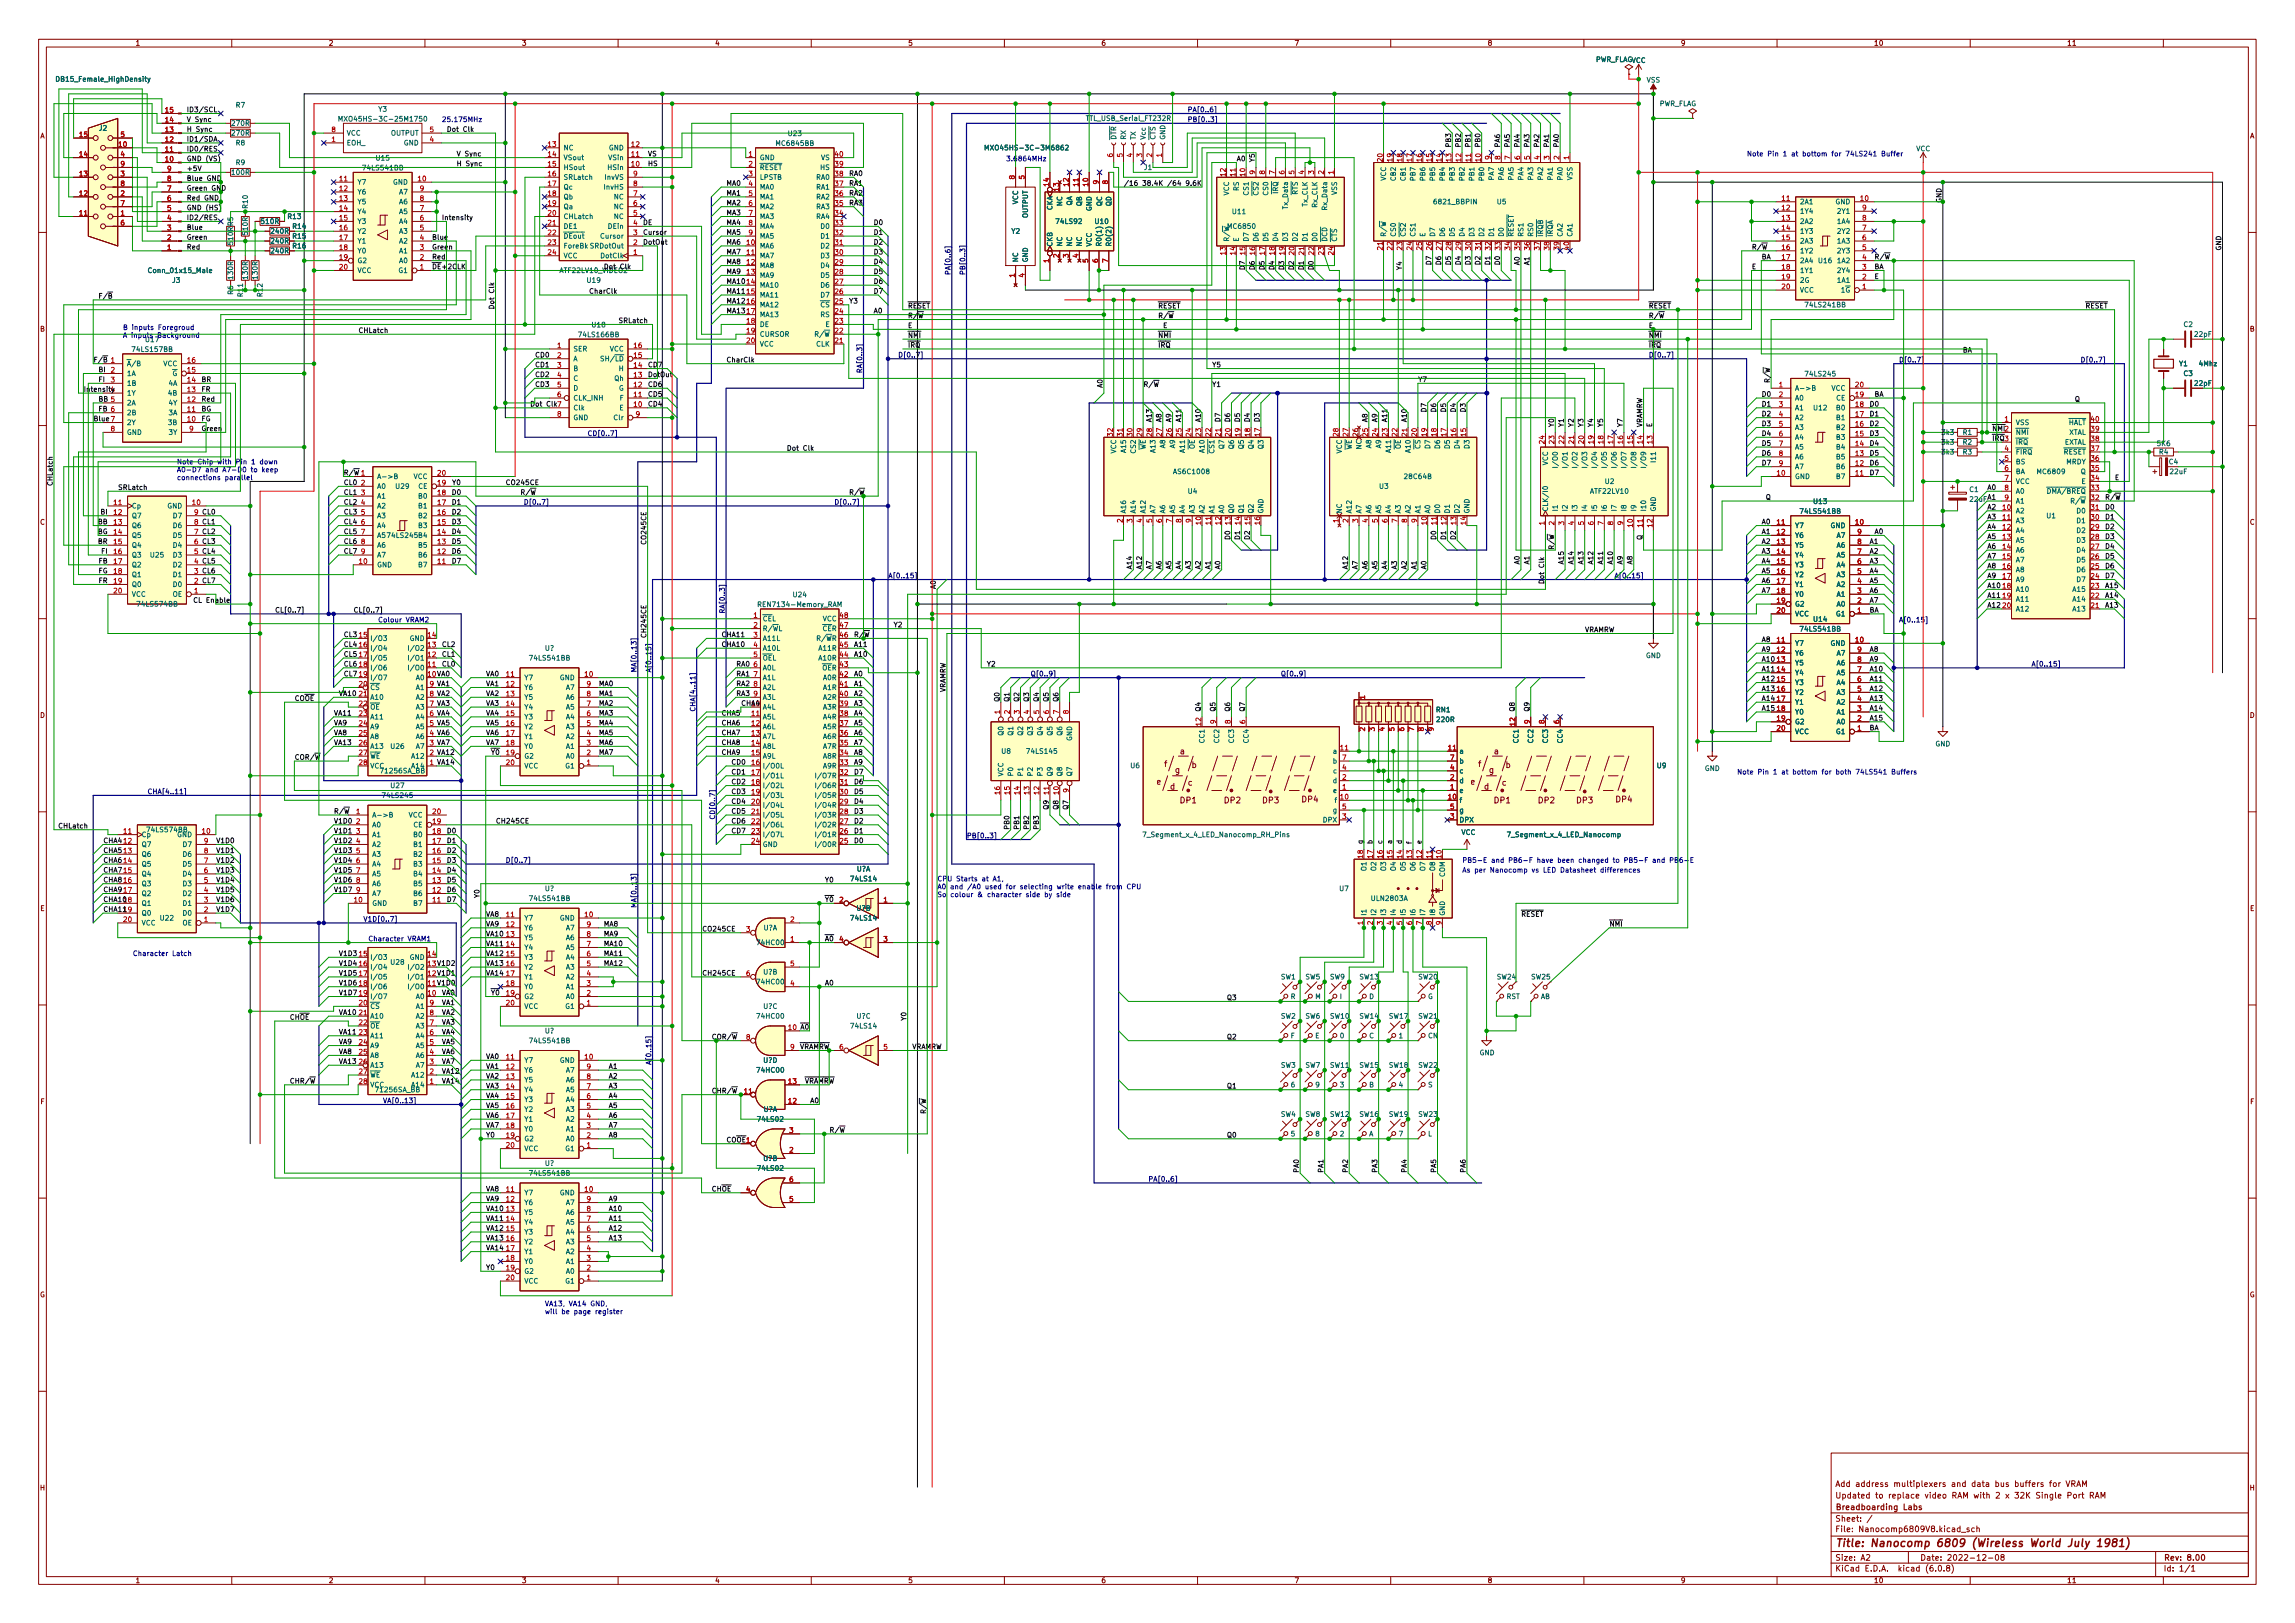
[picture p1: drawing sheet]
<svg xmlns="http://www.w3.org/2000/svg" width="594mm" height="420mm" viewBox="0 0 594 420" stroke-linecap="round" stroke-linejoin="round" font-family="sans-serif">
<defs><g id="words">
<text font-size="2.8" fill="#840000" x="475" y="400.5">Title: Nanocomp 6809 (Wireless World July 1981)</text>
<g font-size="2.1" fill="#840000">
<text x="305.5" y="195.2">a</text>
<text x="386.8" y="195.2">a</text>
<text x="299.4" y="203.1">e</text>
<text x="301.4" y="198.5">f</text>
<text x="304.2" y="200.1">g</text>
<text x="307.5" y="203.4">c</text>
<text x="308.5" y="198.8">b</text>
<text x="380.7" y="203.1">e</text>
<text x="382.7" y="198.5">f</text>
<text x="385.4" y="200.1">g</text>
<text x="388.8" y="203.4">c</text>
<text x="389.8" y="198.8">b</text>
<text x="302.9" y="204.4">d</text>
<text x="305.5" y="207.9">DP1</text>
<text x="317" y="207.9">DP2</text>
<text x="326.9" y="207.9">DP3</text>
<text x="337" y="207.7">DP4</text>
<text x="384.2" y="204.4">d</text>
<text x="386.8" y="207.9">DP1</text>
<text x="398.2" y="207.9">DP2</text>
<text x="408.1" y="207.9">DP3</text>
<text x="418.3" y="207.7">DP4</text>
<text x="475" y="387.9">Updated to replace video RAM with 2 x 32K Single Port RAM</text>
<text x="475" y="384.9">Add address multiplexers and data bus buffers for VRAM</text>
<text x="475" y="393.9">Sheet: /</text>
<text x="475" y="390.9">Breadboarding Labs</text>
<text x="475" y="396.6">File: Nanocomp6809V8.kicad_sch</text>
<text x="475" y="406.8">KiCad E.D.A. kicad (6.0.8)</text>
<text x="475" y="404">Size: A2</text>
<text x="497" y="404">Date: 2022-12-08</text>
<text x="560" y="404">Rev: 8.00</text>
<text x="560" y="406.8">Id: 1/1</text>
</g>
<g font-size="1.8" fill="#840000">
<text x="35" y="11.8">1</text>
<text x="85" y="11.8">2</text>
<text x="135" y="11.8">3</text>
<text x="185" y="11.8">4</text>
<text x="235" y="11.8">5</text>
<text x="285" y="11.8">6</text>
<text x="335" y="11.8">7</text>
<text x="385" y="11.8">8</text>
<text x="435" y="11.8">9</text>
<text x="485" y="11.8">10</text>
<text x="535" y="11.8">11</text>
<text x="10.3" y="35.8">A</text>
<text x="582.4" y="35.8">A</text>
<text x="10.3" y="85.8">B</text>
<text x="582.4" y="85.8">B</text>
<text x="10.3" y="135.8">C</text>
<text x="582.4" y="135.8">C</text>
<text x="10.3" y="185.8">D</text>
<text x="582.4" y="185.8">D</text>
<text x="212.4" y="233.5">~{Y0} 2</text>
<text x="10.4" y="235.8">E</text>
<text x="582.4" y="235.8">E</text>
<text x="212.3" y="243.7">~{A0} 4</text>
<text x="10.4" y="285.8">F</text>
<text x="582.5" y="285.8">F</text>
<text x="188" y="295.7">CO~{OE}</text>
<text x="10.3" y="335.8">G</text>
<text x="582.3" y="335.8">G</text>
<text x="10.3" y="385.8">H</text>
<text x="582.4" y="385.8">H</text>
<text x="35" y="409.8">1</text>
<text x="85" y="409.8">2</text>
<text x="135" y="409.8">3</text>
<text x="185" y="409.8">4</text>
<text x="235" y="409.8">5</text>
<text x="285" y="409.8">6</text>
<text x="335" y="409.8">7</text>
<text x="385" y="409.8">8</text>
<text x="435" y="409.8">9</text>
<text x="485" y="409.8">10</text>
<text x="535" y="409.8">11</text>
</g>
<g font-size="1.8" fill="#006464">
<text x="412.9" y="16">PWR_FLAGVCC</text>
<text x="15.2" y="21.1">DB15_Female_HighDensity</text>
<text x="426.2" y="21.4">VSS</text>
<text x="61.1" y="27.8">R7</text>
<text x="98" y="28.9">Y3</text>
<text x="429.4" y="27.5">PWR_FLAG</text>
<text x="25.7" y="33.8">J2</text>
<text x="60.1" y="35.1">270R</text>
<text x="60.1" y="32.6">270R</text>
<text x="89.4" y="31.4">MXO45HS-3C-25M1750</text>
<text x="89.7" y="35.1">VCC</text>
<text x="101.2" y="35.1">OUTPUT</text>
<text x="204.1" y="35.2">U23</text>
<text x="281.5" y="31.3">TTL_USB_Serial_FT232R</text>
<text x="61.1" y="37.6">R8</text>
<text x="89.7" y="37.6">EOH_</text>
<text x="97.4" y="41.6">U15</text>
<text x="104.5" y="37.6">GND</text>
<text x="145.8" y="38.9">NC</text>
<text x="145.8" y="41.4">VSout</text>
<text x="157.6" y="41.4">VSin</text>
<text x="157.6" y="38.9">GND</text>
<text x="196.6" y="41.4">GND</text>
<text x="201.1" y="37.7">MC6845BB</text>
<text x="212.5" y="41.4">VS</text>
<text x="256.6" y="38.9">MXO45HS-3C-3M6862</text>
<text x="288.9" y="36.3" transform="rotate(-90 288.9 36.3)">~{DTR}</text>
<text x="291.5" y="36.3" transform="rotate(-90 291.5 36.3)">RX</text>
<text x="294" y="36.3" transform="rotate(-90 294 36.3)">TX</text>
<text x="296.5" y="36.3" transform="rotate(-90 296.5 36.3)">Vcc</text>
<text x="299.1" y="36.3" transform="rotate(-90 299.1 36.3)">~{CTS}</text>
<text x="301.6" y="36.3" transform="rotate(-90 301.6 36.3)">GND</text>
<text x="496" y="39.1">VCC</text>
<text x="60.1" y="45.3">100R</text>
<text x="61.1" y="42.7">R9</text>
<text x="92.5" y="47.8">Y7</text>
<text x="94.2" y="44.1">74LS541BB</text>
<text x="101.7" y="47.8">GND</text>
<text x="145.8" y="44">HSout</text>
<text x="145.8" y="46.5">SRLatch</text>
<text x="156.6" y="46.5">InvVS</text>
<text x="157.5" y="44">HSin</text>
<text x="196.6" y="44">~{RESET}</text>
<text x="196.6" y="46.5">LPSTB</text>
<text x="211.3" y="46.5">RA0</text>
<text x="212.4" y="44">HS</text>
<text x="296.2" y="44">J1</text>
<text x="358.8" y="46.8" transform="rotate(-90 358.8 46.8)">VCC</text>
<text x="361.3" y="46.6" transform="rotate(-90 361.3 46.6)">CB2</text>
<text x="363.9" y="46.6" transform="rotate(-90 363.9 46.6)">CB1</text>
<text x="366.4" y="46.5" transform="rotate(-90 366.4 46.5)">PB7</text>
<text x="368.9" y="46.5" transform="rotate(-90 368.9 46.5)">PB6</text>
<text x="371.5" y="46.5" transform="rotate(-90 371.5 46.5)">PB5</text>
<text x="374" y="46.5" transform="rotate(-90 374 46.5)">PB4</text>
<text x="376.6" y="46.5" transform="rotate(-90 376.6 46.5)">PB3</text>
<text x="379.1" y="46.5" transform="rotate(-90 379.1 46.5)">PB2</text>
<text x="381.6" y="46.5" transform="rotate(-90 381.6 46.5)">PB1</text>
<text x="384.2" y="46.5" transform="rotate(-90 384.2 46.5)">PB0</text>
<text x="386.7" y="46.5" transform="rotate(-90 386.7 46.5)">PA7</text>
<text x="389.3" y="46.5" transform="rotate(-90 389.3 46.5)">PA6</text>
<text x="391.8" y="46.5" transform="rotate(-90 391.8 46.5)">PA5</text>
<text x="394.3" y="46.5" transform="rotate(-90 394.3 46.5)">PA4</text>
<text x="396.9" y="46.5" transform="rotate(-90 396.9 46.5)">PA3</text>
<text x="399.4" y="46.5" transform="rotate(-90 399.4 46.5)">PA2</text>
<text x="402" y="46.5" transform="rotate(-90 402 46.5)">PA1</text>
<text x="404.5" y="46.5" transform="rotate(-90 404.5 46.5)">PA0</text>
<text x="407" y="46.6" transform="rotate(-90 407 46.6)">VSS</text>
<text x="64.1" y="53.9" transform="rotate(-90 64.1 53.9)">R10</text>
<text x="92.5" y="50.3">Y6</text>
<text x="92.5" y="52.9">Y5</text>
<text x="103.4" y="52.9">A6</text>
<text x="103.4" y="50.3">A7</text>
<text x="145.8" y="49.1">Qc</text>
<text x="145.8" y="51.6">Qb</text>
<text x="156.5" y="49.1">InvHS</text>
<text x="159" y="51.6">NC</text>
<text x="196.6" y="49.1">MA0</text>
<text x="196.6" y="51.6">MA1</text>
<text x="211.3" y="51.6">RA2</text>
<text x="211.3" y="49.1">RA1</text>
<text x="263.5" y="52.9" transform="rotate(-90 263.5 52.9)">VCC</text>
<text x="275" y="53.3" transform="rotate(-90 275 53.3)">NC</text>
<text x="277.5" y="53.4" transform="rotate(-90 277.5 53.4)">QA</text>
<text x="280" y="53.4" transform="rotate(-90 280 53.4)">QB</text>
<text x="285.3" y="53.4" transform="rotate(-90 285.3 53.4)">QC</text>
<text x="287.7" y="53.4" transform="rotate(-90 287.7 53.4)">QD</text>
<text x="318.1" y="50.6" transform="rotate(-90 318.1 50.6)">VCC</text>
<text x="320.7" y="49.4" transform="rotate(-90 320.7 49.4)">RS</text>
<text x="323.2" y="50.3" transform="rotate(-90 323.2 50.3)">CS1</text>
<text x="325.8" y="51.7" transform="rotate(-90 325.8 51.7)">~{CS2}</text>
<text x="328.3" y="50.3" transform="rotate(-90 328.3 50.3)">CS0</text>
<text x="330.8" y="51.4" transform="rotate(-90 330.8 51.4)">~{IRQ}</text>
<text x="333.4" y="53.8" transform="rotate(-90 333.4 53.8)">Tx_Data</text>
<text x="335.9" y="51.8" transform="rotate(-90 335.9 51.8)">~{RTS}</text>
<text x="338.5" y="53.6" transform="rotate(-90 338.5 53.6)">Tx_CLK</text>
<text x="341" y="53.8" transform="rotate(-90 341 53.8)">Rx_CLK</text>
<text x="343.5" y="54" transform="rotate(-90 343.5 54)">Rx_Data</text>
<text x="346.1" y="50.4" transform="rotate(-90 346.1 50.4)">VSS</text>
<text x="371.5" y="52.9">6821_BBPIN</text>
<text x="387.6" y="52.9">U5</text>
<text x="465.8" y="52.9">2A1</text>
<text x="475.1" y="52.9">GND</text>
<text x="60.3" y="58.4" transform="rotate(-90 60.3 58.4)">R5</text>
<text x="67.7" y="58">510R</text>
<text x="74.6" y="56.7">R13</text>
<text x="75.8" y="59.2">R14</text>
<text x="92.5" y="55.4">Y4</text>
<text x="92.5" y="58">Y3</text>
<text x="103.4" y="58">A4</text>
<text x="103.4" y="55.4">A5</text>
<text x="145.8" y="54.1">Qa</text>
<text x="145.8" y="56.7">CHLatch</text>
<text x="145.8" y="59.2">DE1</text>
<text x="157.5" y="59.2">DEin</text>
<text x="159" y="56.7">NC</text>
<text x="159" y="54.1">NC</text>
<text x="196.6" y="54.1">MA2</text>
<text x="196.6" y="56.7">MA3</text>
<text x="196.6" y="59.2">MA4</text>
<text x="211.3" y="56.7">RA4</text>
<text x="211.3" y="54.1">RA3</text>
<text x="212.6" y="59.2">D0</text>
<text x="266.1" y="56.5" transform="rotate(-90 266.1 56.5)">OUTPUT</text>
<text x="272.4" y="54.5" transform="rotate(-90 272.4 54.5)">CKA</text>
<text x="273.6" y="58">74LS92</text>
<text x="282.6" y="54.6" transform="rotate(-90 282.6 54.6)">GND</text>
<text x="283.5" y="58">U10</text>
<text x="318" y="59.2">MC6850</text>
<text x="319.1" y="55.4">U11</text>
<text x="465.8" y="55.3">1Y4</text>
<text x="465.8" y="58">2A2</text>
<text x="475.8" y="58">1A4</text>
<text x="475.9" y="55.3">2Y1</text>
<text x="60.3" y="63.2" transform="rotate(-90 60.3 63.2)">510R</text>
<text x="64.1" y="60.7" transform="rotate(-90 64.1 60.7)">510R</text>
<text x="70.3" y="65.6">240R</text>
<text x="70.3" y="60.5">240R</text>
<text x="70.3" y="63">240R</text>
<text x="75.8" y="64.3">R16</text>
<text x="75.8" y="61.8">R15</text>
<text x="92.5" y="60.5">Y2</text>
<text x="92.5" y="63">Y1</text>
<text x="92.5" y="65.6">Y0</text>
<text x="103.4" y="65.6">A1</text>
<text x="103.4" y="63">A2</text>
<text x="103.4" y="60.5">A3</text>
<text x="145.8" y="61.8">~{DEout}</text>
<text x="145.8" y="64.3">ForeBk</text>
<text x="153.1" y="64.3">SRDotOut</text>
<text x="155.7" y="61.8">Cursor</text>
<text x="196.6" y="64.3">MA6</text>
<text x="196.6" y="61.8">MA5</text>
<text x="212.6" y="64.3">D2</text>
<text x="212.6" y="61.8">D1</text>
<text x="261.9" y="60.5">Y2</text>
<text x="272.4" y="63.9" transform="rotate(-90 272.4 63.9)">CKB</text>
<text x="275" y="63.9" transform="rotate(-90 275 63.9)">NC</text>
<text x="277.5" y="63.9" transform="rotate(-90 277.5 63.9)">NC</text>
<text x="280" y="63.9" transform="rotate(-90 280 63.9)">NC</text>
<text x="282.6" y="63.9" transform="rotate(-90 282.6 63.9)">VCC</text>
<text x="285.1" y="63.9" transform="rotate(-90 285.1 63.9)">R0(1)</text>
<text x="287.7" y="63.9" transform="rotate(-90 287.7 63.9)">R0(2)</text>
<text x="318.1" y="62.7" transform="rotate(-90 318.1 62.7)">R/~{W}</text>
<text x="320.7" y="62.7" transform="rotate(-90 320.7 62.7)">E</text>
<text x="323.2" y="62.7" transform="rotate(-90 323.2 62.7)">D7</text>
<text x="325.8" y="62.7" transform="rotate(-90 325.8 62.7)">D6</text>
<text x="328.3" y="62.7" transform="rotate(-90 328.3 62.7)">D5</text>
<text x="330.8" y="62.7" transform="rotate(-90 330.8 62.7)">D4</text>
<text x="333.4" y="62.7" transform="rotate(-90 333.4 62.7)">D3</text>
<text x="335.9" y="62.7" transform="rotate(-90 335.9 62.7)">D2</text>
<text x="338.5" y="62.7" transform="rotate(-90 338.5 62.7)">D1</text>
<text x="341" y="62.7" transform="rotate(-90 341 62.7)">D0</text>
<text x="343.5" y="62.7" transform="rotate(-90 343.5 62.7)">~{DCD}</text>
<text x="346.1" y="62.7" transform="rotate(-90 346.1 62.7)">~{CTS}</text>
<text x="358.8" y="61.4" transform="rotate(-90 358.8 61.4)">R/~{W}</text>
<text x="361.3" y="61.4" transform="rotate(-90 361.3 61.4)">CS0</text>
<text x="363.9" y="61.4" transform="rotate(-90 363.9 61.4)">~{CS2}</text>
<text x="366.4" y="61.4" transform="rotate(-90 366.4 61.4)">CS1</text>
<text x="368.9" y="61.4" transform="rotate(-90 368.9 61.4)">E</text>
<text x="371.5" y="61.4" transform="rotate(-90 371.5 61.4)">D7</text>
<text x="374" y="61.4" transform="rotate(-90 374 61.4)">D6</text>
<text x="376.6" y="61.4" transform="rotate(-90 376.6 61.4)">D5</text>
<text x="379.1" y="61.4" transform="rotate(-90 379.1 61.4)">D4</text>
<text x="381.6" y="61.4" transform="rotate(-90 381.6 61.4)">D3</text>
<text x="384.2" y="61.4" transform="rotate(-90 384.2 61.4)">D2</text>
<text x="386.7" y="61.4" transform="rotate(-90 386.7 61.4)">D1</text>
<text x="389.3" y="61.4" transform="rotate(-90 389.3 61.4)">D0</text>
<text x="391.8" y="61.4" transform="rotate(-90 391.8 61.4)">~{RESET}</text>
<text x="394.3" y="61.4" transform="rotate(-90 394.3 61.4)">RS1</text>
<text x="396.9" y="61.4" transform="rotate(-90 396.9 61.4)">RS0</text>
<text x="399.4" y="61.4" transform="rotate(-90 399.4 61.4)">~{IRQB}</text>
<text x="402" y="61.4" transform="rotate(-90 402 61.4)">~{IRQA}</text>
<text x="404.5" y="61.4" transform="rotate(-90 404.5 61.4)">CA2</text>
<text x="407" y="61.4" transform="rotate(-90 407 61.4)">CA1</text>
<text x="465.8" y="60.5">1Y3</text>
<text x="465.8" y="63">2A3</text>
<text x="465.8" y="65.6">1Y2</text>
<text x="475.8" y="63">1A3</text>
<text x="475.9" y="65.6">2Y3</text>
<text x="475.9" y="60.5">2Y2</text>
<text x="38.9" y="70.7">Conn_01x15_Male</text>
<text x="92.5" y="68.1">G2</text>
<text x="92.5" y="70.7">VCC</text>
<text x="103.3" y="70.7">G1</text>
<text x="103.4" y="68.1">A0</text>
<text x="145.1" y="70.7">ATF22LV10_VIDEO2</text>
<text x="145.8" y="66.8">VCC</text>
<text x="155.8" y="66.8">DotClk</text>
<text x="196.6" y="66.8">MA7</text>
<text x="196.6" y="69.4">MA8</text>
<text x="196.6" y="71.9">MA9</text>
<text x="212.6" y="71.9">D5</text>
<text x="212.6" y="69.4">D4</text>
<text x="212.6" y="66.8">D3</text>
<text x="263.5" y="68" transform="rotate(-90 263.5 68)">NC</text>
<text x="266.1" y="68" transform="rotate(-90 266.1 68)">GND</text>
<text x="465.8" y="68.1">2A4</text>
<text x="465.8" y="70.7">1Y1</text>
<text x="470.8" y="68.1">U16</text>
<text x="475.8" y="68.1">1A2</text>
<text x="475.9" y="70.7">2Y4</text>
<text x="44.6" y="73.2">J3</text>
<text x="60.3" y="72.1" transform="rotate(-90 60.3 72.1)">130R</text>
<text x="62.9" y="76.7" transform="rotate(-90 62.9 76.7)">R11</text>
<text x="64.1" y="72.1" transform="rotate(-90 64.1 72.1)">130R</text>
<text x="66.7" y="72.1" transform="rotate(-90 66.7 72.1)">130R</text>
<text x="67.9" y="76.7" transform="rotate(-90 67.9 76.7)">R12</text>
<text x="152" y="73.2">U19</text>
<text x="196.6" y="74.5">MA10</text>
<text x="196.6" y="77">MA11</text>
<text x="212.6" y="77">D7</text>
<text x="212.6" y="74.5">D6</text>
<text x="465.8" y="73.2">2G</text>
<text x="465.8" y="75.7">VCC</text>
<text x="475.3" y="75.7">1~{G}</text>
<text x="475.8" y="73.2">1A1</text>
<text x="196.6" y="79.5">MA12</text>
<text x="196.6" y="82.1">MA13</text>
<text x="211.1" y="79.5">~{CS}</text>
<text x="212.4" y="82.1">RS</text>
<text x="467.6" y="79.5">74LS241BB</text>
<text x="37.7" y="88.5">U17</text>
<text x="150.1" y="87.3">74LS166BB</text>
<text x="153.3" y="84.7">U18</text>
<text x="196.6" y="84.6">DE</text>
<text x="196.6" y="87.2">CURSOR</text>
<text x="196.6" y="89.7">VCC</text>
<text x="210.1" y="87.2">R/~{W}</text>
<text x="211.2" y="89.7">CLK</text>
<text x="213.7" y="84.6">E</text>
<text x="565.3" y="84.6">C2</text>
<text x="568.2" y="87.2">22pF</text>
<text x="32.8" y="94.8">~{A}/B</text>
<text x="34.5" y="91.1">74LS157BB</text>
<text x="42.2" y="94.8">VCC</text>
<text x="148.3" y="91">SER</text>
<text x="148.3" y="93.5">A</text>
<text x="154.9" y="93.5">SH/~{LD}</text>
<text x="157.8" y="91">VCC</text>
<text x="564.1" y="94.8">Y1</text>
<text x="569.3" y="94.8">4Mhz</text>
<text x="32.8" y="97.3">1A</text>
<text x="32.8" y="99.9">1B</text>
<text x="43.7" y="99.9">4A</text>
<text x="148.3" y="96.1">B</text>
<text x="148.3" y="98.6">C</text>
<text x="148.3" y="101.1">D</text>
<text x="159.1" y="98.6">Qh</text>
<text x="160.2" y="101.1">G</text>
<text x="160.3" y="96.1">H</text>
<text x="464.6" y="101.1">A-&gt;B</text>
<text x="467.6" y="97.4">74LS245</text>
<text x="474" y="101.1">VCC</text>
<text x="565.3" y="97.3">C3</text>
<text x="568.2" y="99.9">22pF</text>
<text x="32.8" y="102.4">1Y</text>
<text x="32.8" y="104.9">2A</text>
<text x="32.8" y="107.5">2B</text>
<text x="43.7" y="107.5">3A</text>
<text x="43.7" y="102.4">4B</text>
<text x="43.8" y="104.9">4Y</text>
<text x="148.3" y="103.7">CLK_INH</text>
<text x="148.3" y="106.2">Clk</text>
<text x="160.4" y="106.2">E</text>
<text x="160.5" y="103.7">F</text>
<text x="464.6" y="103.7">A0</text>
<text x="464.6" y="106.2">A1</text>
<text x="469.5" y="106.2">U12</text>
<text x="475.3" y="103.7">CE</text>
<text x="475.5" y="106.2">B0</text>
<text x="32.8" y="110">2Y</text>
<text x="32.8" y="112.6">GND</text>
<text x="43.7" y="110">3B</text>
<text x="43.8" y="112.6">3Y</text>
<text x="148.3" y="108.8">GND</text>
<text x="159.1" y="108.8">Clr</text>
<text x="464.6" y="108.8">A2</text>
<text x="464.6" y="111.3">A3</text>
<text x="464.6" y="113.8">A4</text>
<text x="475.5" y="113.8">B3</text>
<text x="475.5" y="111.3">B2</text>
<text x="475.5" y="108.8">B1</text>
<text x="502.7" y="112.6">3k3</text>
<text x="508.1" y="112.6">R1</text>
<text x="521.7" y="110">VSS</text>
<text x="521.7" y="112.6">~{NMI}</text>
<text x="533.9" y="110">~{HALT}</text>
<text x="535.4" y="112.6">XTAL</text>
<text x="288.9" y="117.4" transform="rotate(-90 288.9 117.4)">VCC</text>
<text x="291.5" y="117" transform="rotate(-90 291.5 117)">A15</text>
<text x="294" y="117.1" transform="rotate(-90 294 117.1)">CS2</text>
<text x="296.5" y="117.9" transform="rotate(-90 296.5 117.9)">~{WE}</text>
<text x="299.1" y="117" transform="rotate(-90 299.1 117)">A13</text>
<text x="301.6" y="116" transform="rotate(-90 301.6 116)">A8</text>
<text x="304.2" y="116" transform="rotate(-90 304.2 116)">A9</text>
<text x="306.7" y="117" transform="rotate(-90 306.7 117)">A11</text>
<text x="309.2" y="117.6" transform="rotate(-90 309.2 117.6)">~{OE}</text>
<text x="311.8" y="117" transform="rotate(-90 311.8 117)">A10</text>
<text x="314.3" y="118.5" transform="rotate(-90 314.3 118.5)">~{CS1}</text>
<text x="316.9" y="116.1" transform="rotate(-90 316.9 116.1)">Q7</text>
<text x="319.4" y="116.1" transform="rotate(-90 319.4 116.1)">Q6</text>
<text x="321.9" y="116.1" transform="rotate(-90 321.9 116.1)">Q5</text>
<text x="324.5" y="116.1" transform="rotate(-90 324.5 116.1)">Q4</text>
<text x="327" y="116.1" transform="rotate(-90 327 116.1)">Q3</text>
<text x="347.3" y="117.4" transform="rotate(-90 347.3 117.4)">VCC</text>
<text x="349.9" y="117.9" transform="rotate(-90 349.9 117.9)">~{WE}</text>
<text x="352.4" y="116.3" transform="rotate(-90 352.4 116.3)">NC</text>
<text x="355" y="116" transform="rotate(-90 355 116)">A8</text>
<text x="357.5" y="116" transform="rotate(-90 357.5 116)">A9</text>
<text x="360" y="117" transform="rotate(-90 360 117)">A11</text>
<text x="362.6" y="117.6" transform="rotate(-90 362.6 117.6)">~{OE}</text>
<text x="365.1" y="117" transform="rotate(-90 365.1 117)">A10</text>
<text x="367.7" y="117.5" transform="rotate(-90 367.7 117.5)">~{CS}</text>
<text x="370.2" y="116" transform="rotate(-90 370.2 116)">D7</text>
<text x="372.7" y="116" transform="rotate(-90 372.7 116)">D6</text>
<text x="375.3" y="116" transform="rotate(-90 375.3 116)">D5</text>
<text x="377.8" y="116" transform="rotate(-90 377.8 116)">D4</text>
<text x="380.4" y="116" transform="rotate(-90 380.4 116)">D3</text>
<text x="428.6" y="119.2" transform="rotate(-90 428.6 119.2)">I11</text>
<text x="464.6" y="116.4">A5</text>
<text x="464.6" y="118.9">A6</text>
<text x="475.5" y="118.9">B5</text>
<text x="475.5" y="116.4">B4</text>
<text x="502.7" y="117.6">3k3</text>
<text x="502.7" y="115.1">3k3</text>
<text x="508.1" y="117.6">R3</text>
<text x="508.1" y="115.1">R2</text>
<text x="521.7" y="115.1">~{IRQ}</text>
<text x="521.7" y="117.6">~{FIRQ}</text>
<text x="532.7" y="117.6">~{RESET}</text>
<text x="534.2" y="115.1">EXTAL</text>
<text x="558.4" y="115.5">5K6</text>
<text x="558.9" y="117.6">R4</text>
<text x="97.5" y="124">A-&gt;B</text>
<text x="107" y="124">VCC</text>
<text x="304.1" y="122.7">AS6C1008</text>
<text x="363.7" y="124">28C64B</text>
<text x="400.7" y="120.5" transform="rotate(-90 400.7 120.5)">VCC</text>
<text x="405.8" y="120.1" transform="rotate(-90 405.8 120.1)">I/O1</text>
<text x="413.4" y="120.1" transform="rotate(-90 413.4 120.1)">I/O4</text>
<text x="415.5" y="125.3">U2</text>
<text x="464.6" y="124">GND</text>
<text x="464.6" y="121.5">A7</text>
<text x="475.5" y="124">B7</text>
<text x="475.5" y="121.5">B6</text>
<text x="521.7" y="120.2">BS</text>
<text x="521.7" y="122.7">BA</text>
<text x="521.7" y="125.3">VCC</text>
<text x="527.6" y="122.7">MC6809</text>
<text x="534.8" y="120.2">MRDY</text>
<text x="538.6" y="122.7">Q</text>
<text x="538.8" y="125.3">E</text>
<text x="561.5" y="120.2">C4</text>
<text x="561.8" y="122.7">22uF</text>
<text x="34" y="131.6">Cp</text>
<text x="43.3" y="131.6">GND</text>
<text x="97.5" y="126.5">A0</text>
<text x="97.5" y="129.1">A1</text>
<text x="97.5" y="131.6">A2</text>
<text x="102.5" y="126.5">U29</text>
<text x="108.3" y="126.5">CE</text>
<text x="108.5" y="131.6">B1</text>
<text x="108.5" y="129.1">B0</text>
<text x="307.6" y="127.8">U4</text>
<text x="357.1" y="126.5">U3</text>
<text x="411.8" y="127.8">ATF22LV10</text>
<text x="469.5" y="130.5">U13</text>
<text x="509.8" y="127.3">C1</text>
<text x="510" y="129.9">22uF</text>
<text x="521.7" y="127.8">A0</text>
<text x="521.7" y="130.3">A1</text>
<text x="529" y="127.8">~{DMA/BREQ}</text>
<text x="535.2" y="130.3">R/~{W}</text>
<text x="34" y="134.2">Q7</text>
<text x="34" y="136.7">Q6</text>
<text x="45" y="136.7">D6</text>
<text x="45" y="134.2">D7</text>
<text x="97.5" y="134.2">A3</text>
<text x="97.5" y="136.7">A4</text>
<text x="108.5" y="136.7">B3</text>
<text x="108.5" y="134.2">B2</text>
<text x="291.5" y="133" transform="rotate(-90 291.5 133)">A16</text>
<text x="294" y="133" transform="rotate(-90 294 133)">A14</text>
<text x="296.5" y="133" transform="rotate(-90 296.5 133)">A12</text>
<text x="299.1" y="133" transform="rotate(-90 299.1 133)">A7</text>
<text x="301.6" y="133" transform="rotate(-90 301.6 133)">A6</text>
<text x="304.2" y="133" transform="rotate(-90 304.2 133)">A5</text>
<text x="306.7" y="133" transform="rotate(-90 306.7 133)">A4</text>
<text x="309.2" y="133" transform="rotate(-90 309.2 133)">A3</text>
<text x="311.8" y="133" transform="rotate(-90 311.8 133)">A2</text>
<text x="314.3" y="133" transform="rotate(-90 314.3 133)">A1</text>
<text x="316.9" y="133" transform="rotate(-90 316.9 133)">A0</text>
<text x="319.4" y="133" transform="rotate(-90 319.4 133)">Q0</text>
<text x="321.9" y="133" transform="rotate(-90 321.9 133)">Q1</text>
<text x="324.5" y="133" transform="rotate(-90 324.5 133)">Q2</text>
<text x="327" y="133" transform="rotate(-90 327 133)">GND</text>
<text x="347.3" y="133" transform="rotate(-90 347.3 133)">NC</text>
<text x="349.9" y="133" transform="rotate(-90 349.9 133)">A12</text>
<text x="352.4" y="133" transform="rotate(-90 352.4 133)">A7</text>
<text x="355" y="133" transform="rotate(-90 355 133)">A6</text>
<text x="357.5" y="133" transform="rotate(-90 357.5 133)">A5</text>
<text x="360" y="133" transform="rotate(-90 360 133)">A4</text>
<text x="362.6" y="133" transform="rotate(-90 362.6 133)">A3</text>
<text x="365.1" y="133" transform="rotate(-90 365.1 133)">A2</text>
<text x="367.7" y="133" transform="rotate(-90 367.7 133)">A1</text>
<text x="370.2" y="133" transform="rotate(-90 370.2 133)">A0</text>
<text x="372.7" y="133" transform="rotate(-90 372.7 133)">D0</text>
<text x="375.3" y="133" transform="rotate(-90 375.3 133)">D1</text>
<text x="377.8" y="133" transform="rotate(-90 377.8 133)">D2</text>
<text x="380.4" y="133" transform="rotate(-90 380.4 133)">GND</text>
<text x="400.7" y="132.5" transform="rotate(-90 400.7 132.5)">CLK/I0</text>
<text x="403.2" y="132.5" transform="rotate(-90 403.2 132.5)">I1</text>
<text x="405.8" y="132.5" transform="rotate(-90 405.8 132.5)">I2</text>
<text x="408.3" y="132.5" transform="rotate(-90 408.3 132.5)">I3</text>
<text x="410.8" y="132.5" transform="rotate(-90 410.8 132.5)">I4</text>
<text x="413.4" y="132.5" transform="rotate(-90 413.4 132.5)">I5</text>
<text x="415.9" y="132.5" transform="rotate(-90 415.9 132.5)">I6</text>
<text x="418.5" y="132.5" transform="rotate(-90 418.5 132.5)">I7</text>
<text x="421" y="132.5" transform="rotate(-90 421 132.5)">I8</text>
<text x="423.5" y="132.5" transform="rotate(-90 423.5 132.5)">I9</text>
<text x="426.1" y="132.5" transform="rotate(-90 426.1 132.5)">I10</text>
<text x="428.6" y="132.5" transform="rotate(-90 428.6 132.5)">GND</text>
<text x="464.6" y="136.7">Y7</text>
<text x="466.3" y="133">74LS541BB</text>
<text x="473.8" y="136.7">GND</text>
<text x="521.7" y="132.9">A2</text>
<text x="521.7" y="135.4">A3</text>
<text x="521.7" y="138">A4</text>
<text x="529.8" y="134.2">U1</text>
<text x="537.7" y="138">D2</text>
<text x="537.7" y="135.4">D1</text>
<text x="537.7" y="132.9">D0</text>
<text x="34" y="139.2">Q5</text>
<text x="34" y="141.8">Q4</text>
<text x="45" y="141.8">D4</text>
<text x="45" y="139.2">D5</text>
<text x="97.5" y="139.2">A5</text>
<text x="97.5" y="141.8">A6</text>
<text x="100.6" y="139.2">74LS245 B4</text>
<text x="108.5" y="141.8">B5</text>
<text x="464.6" y="139.2">Y6</text>
<text x="464.6" y="141.8">Y5</text>
<text x="475.5" y="141.8">A6</text>
<text x="475.5" y="139.2">A7</text>
<text x="521.7" y="140.5">A5</text>
<text x="521.7" y="143">A6</text>
<text x="537.7" y="143">D4</text>
<text x="537.7" y="140.5">D3</text>
<text x="34" y="144.3">Q3</text>
<text x="34" y="146.9">Q2</text>
<text x="34" y="149.4">Q1</text>
<text x="39" y="144.3">U25</text>
<text x="45" y="149.4">D1</text>
<text x="45" y="146.9">D2</text>
<text x="45" y="144.3">D3</text>
<text x="97.5" y="146.9">GND</text>
<text x="97.5" y="144.3">A7</text>
<text x="108.5" y="146.9">B7</text>
<text x="108.5" y="144.3">B6</text>
<text x="464.6" y="144.3">Y4</text>
<text x="464.6" y="146.9">Y3</text>
<text x="464.6" y="149.4">Y2</text>
<text x="475.5" y="149.4">A3</text>
<text x="475.5" y="146.9">A4</text>
<text x="475.5" y="144.3">A5</text>
<text x="521.7" y="145.6">A7</text>
<text x="521.7" y="148.1">A8</text>
<text x="537.7" y="148.1">D6</text>
<text x="537.7" y="145.6">D5</text>
<text x="34" y="151.9">Q0</text>
<text x="34" y="154.5">VCC</text>
<text x="44.7" y="154.5">OE</text>
<text x="45" y="151.9">D0</text>
<text x="205.4" y="154.6">U24</text>
<text x="464.6" y="151.9">Y1</text>
<text x="464.6" y="154.5">Y0</text>
<text x="475.5" y="154.5">A1</text>
<text x="475.5" y="151.9">A2</text>
<text x="521.7" y="150.7">A9</text>
<text x="521.7" y="153.2">A10</text>
<text x="521.7" y="155.7">A11</text>
<text x="536.8" y="155.7">A14</text>
<text x="536.8" y="153.2">A15</text>
<text x="537.7" y="150.7">D7</text>
<text x="35.8" y="157">74LS574BB</text>
<text x="197" y="157.1">REN7134-Memory_RAM</text>
<text x="197.4" y="160.8">~{CE}L</text>
<text x="212.9" y="160.8">VCC</text>
<text x="464.6" y="157">G2</text>
<text x="464.6" y="159.6">VCC</text>
<text x="469.5" y="160.9">U14</text>
<text x="475.4" y="159.6">G1</text>
<text x="475.5" y="157">A0</text>
<text x="521.7" y="158.3">A12</text>
<text x="536.8" y="158.3">A13</text>
<text x="95.8" y="165.9">I/O3</text>
<text x="106.1" y="165.9">GND</text>
<text x="197.4" y="163.4">R/~{W}L</text>
<text x="197.4" y="165.9">A11L</text>
<text x="210.6" y="165.9">R/~{W}R</text>
<text x="211.6" y="163.4">~{CE}R</text>
<text x="464.6" y="167.2">Y7</text>
<text x="466.3" y="163.5">74LS541BB</text>
<text x="473.8" y="167.2">GND</text>
<text x="95.8" y="168.4">I/O4</text>
<text x="95.8" y="171">I/O5</text>
<text x="95.8" y="173.5">I/O6</text>
<text x="106.6" y="171">I/O1</text>
<text x="137.4" y="171">74LS541BB</text>
<text x="141.1" y="168.4">U?</text>
<text x="197.4" y="168.4">A10L</text>
<text x="197.4" y="171">~{OE}L</text>
<text x="197.4" y="173.5">A0L</text>
<text x="211.5" y="173.5">~{OE}R</text>
<text x="212.1" y="171">A10R</text>
<text x="212.1" y="168.4">A11R</text>
<text x="426" y="170.3">GND</text>
<text x="464.6" y="169.7">Y6</text>
<text x="464.6" y="172.3">Y5</text>
<text x="475.5" y="172.3">A6</text>
<text x="475.5" y="169.7">A7</text>
<text x="95.8" y="176.1">I/O7</text>
<text x="95.8" y="178.6">~{CS}</text>
<text x="107.7" y="176.1">A0</text>
<text x="107.7" y="178.6">A1</text>
<text x="135.6" y="176.1">Y7</text>
<text x="135.6" y="178.6">Y6</text>
<text x="144.9" y="176.1">GND</text>
<text x="146.6" y="178.6">A7</text>
<text x="197.4" y="176.1">A1L</text>
<text x="197.4" y="178.6">A2L</text>
<text x="213.1" y="178.6">A1R</text>
<text x="213.1" y="176.1">A0R</text>
<text x="464.6" y="174.8">Y4</text>
<text x="464.6" y="177.3">Y3</text>
<text x="464.6" y="179.9">Y2</text>
<text x="475.5" y="179.9">A3</text>
<text x="475.5" y="177.3">A4</text>
<text x="475.5" y="174.8">A5</text>
<text x="95.8" y="181.1">A10</text>
<text x="95.8" y="183.7">~{OE}</text>
<text x="107.7" y="183.7">A3</text>
<text x="107.7" y="181.1">A2</text>
<text x="135.6" y="181.1">Y5</text>
<text x="135.6" y="183.7">Y4</text>
<text x="146.6" y="183.7">A5</text>
<text x="146.6" y="181.1">A6</text>
<text x="197.4" y="183.7">A4L</text>
<text x="197.4" y="181.1">A3L</text>
<text x="213.1" y="183.7">A3R</text>
<text x="213.1" y="181.1">A2R</text>
<text x="371.8" y="184.4">RN1</text>
<text x="464.6" y="182.4">Y1</text>
<text x="464.6" y="185">Y0</text>
<text x="475.5" y="185">A1</text>
<text x="475.5" y="182.4">A2</text>
<text x="95.8" y="186.2">A11</text>
<text x="95.8" y="188.8">A9</text>
<text x="95.8" y="191.3">A8</text>
<text x="107.7" y="191.3">A6</text>
<text x="107.7" y="188.8">A5</text>
<text x="107.7" y="186.2">A4</text>
<text x="135.6" y="186.2">Y3</text>
<text x="135.6" y="188.8">Y2</text>
<text x="135.6" y="191.3">Y1</text>
<text x="146.6" y="191.3">A2</text>
<text x="146.6" y="188.8">A3</text>
<text x="146.6" y="186.2">A4</text>
<text x="197.4" y="186.2">A5L</text>
<text x="197.4" y="188.8">A6L</text>
<text x="197.4" y="191.3">A7L</text>
<text x="213.1" y="191.3">A6R</text>
<text x="213.1" y="188.8">A5R</text>
<text x="213.1" y="186.2">A4R</text>
<text x="259.7" y="190.2" transform="rotate(-90 259.7 190.2)">Q0</text>
<text x="262.3" y="190.2" transform="rotate(-90 262.3 190.2)">Q1</text>
<text x="264.8" y="190.2" transform="rotate(-90 264.8 190.2)">Q2</text>
<text x="267.3" y="190.2" transform="rotate(-90 267.3 190.2)">Q3</text>
<text x="269.9" y="190.2" transform="rotate(-90 269.9 190.2)">Q4</text>
<text x="272.4" y="190.2" transform="rotate(-90 272.4 190.2)">Q5</text>
<text x="275" y="190.2" transform="rotate(-90 275 190.2)">Q6</text>
<text x="277.5" y="191.8" transform="rotate(-90 277.5 191.8)">GND</text>
<text x="372" y="186.9">220R</text>
<text x="464.6" y="187.5">G2</text>
<text x="464.6" y="190">VCC</text>
<text x="475.4" y="190">G1</text>
<text x="475.5" y="187.5">A0</text>
<text x="95.8" y="193.8">A13</text>
<text x="95.8" y="196.4">~{WE}</text>
<text x="101.2" y="193.8">U26</text>
<text x="106.7" y="196.4">A12</text>
<text x="107.7" y="193.8">A7</text>
<text x="135.6" y="193.8">Y0</text>
<text x="135.6" y="196.4">G2</text>
<text x="146.6" y="196.4">A0</text>
<text x="146.6" y="193.8">A1</text>
<text x="197.4" y="193.8">A8L</text>
<text x="197.4" y="196.4">A9L</text>
<text x="213.1" y="196.4">A8R</text>
<text x="213.1" y="193.8">A7R</text>
<text x="259.3" y="195.1">U8</text>
<text x="266.1" y="195.1">74LS145</text>
<text x="311.8" y="192.2" transform="rotate(-90 311.8 192.2)">CC1</text>
<text x="315.6" y="192.2" transform="rotate(-90 315.6 192.2)">CC2</text>
<text x="319.4" y="192.2" transform="rotate(-90 319.4 192.2)">CC3</text>
<text x="323.2" y="192.2" transform="rotate(-90 323.2 192.2)">CC4</text>
<text x="345.1" y="197.7">b</text>
<text x="345.2" y="195.1">a</text>
<text x="377.7" y="195.1">a</text>
<text x="377.7" y="197.7">b</text>
<text x="393.1" y="192.2" transform="rotate(-90 393.1 192.2)">CC1</text>
<text x="396.9" y="192.2" transform="rotate(-90 396.9 192.2)">CC2</text>
<text x="400.7" y="192.2" transform="rotate(-90 400.7 192.2)">CC3</text>
<text x="404.5" y="192.2" transform="rotate(-90 404.5 192.2)">CC4</text>
<text x="501" y="193.2">GND</text>
<text x="95.8" y="198.9">VCC</text>
<text x="98.7" y="200.2">71256SA_BB</text>
<text x="106.7" y="198.9">A14</text>
<text x="135.6" y="198.9">VCC</text>
<text x="146.5" y="198.9">G1</text>
<text x="197.4" y="198.9">I/O0L</text>
<text x="197.4" y="201.5">I/O1L</text>
<text x="212" y="201.5">I/O7R</text>
<text x="213.1" y="198.9">A9R</text>
<text x="259.7" y="201.1" transform="rotate(-90 259.7 201.1)">VCC</text>
<text x="262.3" y="201.1" transform="rotate(-90 262.3 201.1)">P0</text>
<text x="264.8" y="201.1" transform="rotate(-90 264.8 201.1)">P1</text>
<text x="267.3" y="201.1" transform="rotate(-90 267.3 201.1)">P2</text>
<text x="269.9" y="201.1" transform="rotate(-90 269.9 201.1)">P3</text>
<text x="272.4" y="201.1" transform="rotate(-90 272.4 201.1)">Q9</text>
<text x="275" y="201.1" transform="rotate(-90 275 201.1)">Q8</text>
<text x="277.5" y="201.1" transform="rotate(-90 277.5 201.1)">Q7</text>
<text x="292.7" y="198.8">U6</text>
<text x="345.1" y="202.7">d</text>
<text x="345.2" y="200.2">c</text>
<text x="377.7" y="202.7">d</text>
<text x="377.7" y="200.2">c</text>
<text x="429" y="198.8">U9</text>
<text x="441.3" y="199.6">GND</text>
<text x="99.3" y="206.5">74LS245</text>
<text x="101.2" y="204">U27</text>
<text x="197.4" y="204">I/O2L</text>
<text x="197.4" y="206.5">I/O3L</text>
<text x="197.4" y="209.1">I/O4L</text>
<text x="212" y="209.1">I/O4R</text>
<text x="212" y="206.5">I/O5R</text>
<text x="212" y="204">I/O6R</text>
<text x="345.2" y="205.3">e</text>
<text x="345.6" y="207.8">f</text>
<text x="377.7" y="205.3">e</text>
<text x="377.7" y="207.8">f</text>
<text x="38.3" y="215.4">74LS574BB</text>
<text x="96.3" y="211.6">A-&gt;B</text>
<text x="96.3" y="214.2">A0</text>
<text x="105.7" y="211.6">VCC</text>
<text x="107" y="214.2">CE</text>
<text x="197.4" y="211.6">I/O5L</text>
<text x="197.4" y="214.2">I/O6L</text>
<text x="212" y="214.2">I/O2R</text>
<text x="212" y="211.6">I/O3R</text>
<text x="342.6" y="212.9">DPX</text>
<text x="345.1" y="210.4">g</text>
<text x="377.7" y="212.9">DPX</text>
<text x="377.7" y="210.4">g</text>
<text x="36.6" y="216.7">Cp</text>
<text x="36.6" y="219.2">Q7</text>
<text x="36.6" y="221.8">Q6</text>
<text x="45.9" y="216.7">GND</text>
<text x="47.5" y="221.8">D6</text>
<text x="47.5" y="219.2">D7</text>
<text x="96.3" y="216.7">A1</text>
<text x="96.3" y="219.2">A2</text>
<text x="96.3" y="221.8">A3</text>
<text x="107.2" y="221.8">B2</text>
<text x="107.2" y="219.2">B1</text>
<text x="107.2" y="216.7">B0</text>
<text x="197.4" y="216.7">I/O7L</text>
<text x="197.4" y="219.2">GND</text>
<text x="212" y="219.2">I/O0R</text>
<text x="212" y="216.7">I/O1R</text>
<text x="296.7" y="216.7">7_Segment_x_4_LED_Nanocomp_RH_Pins</text>
<text x="378.2" y="216.1">VCC</text>
<text x="390.8" y="216.7">7_Segment_x_4_LED_Nanocomp</text>
<text x="36.6" y="224.3">Q5</text>
<text x="36.6" y="226.9">Q4</text>
<text x="47.5" y="226.9">D4</text>
<text x="47.5" y="224.3">D5</text>
<text x="96.3" y="224.3">A4</text>
<text x="96.3" y="226.9">A5</text>
<text x="107.2" y="226.9">B4</text>
<text x="107.2" y="224.3">B3</text>
<text x="221.7" y="225.6">U?A</text>
<text x="353.7" y="225.3" transform="rotate(-90 353.7 225.3)">O1</text>
<text x="356.2" y="225.3" transform="rotate(-90 356.2 225.3)">O2</text>
<text x="358.8" y="225.3" transform="rotate(-90 358.8 225.3)">O3</text>
<text x="361.3" y="225.3" transform="rotate(-90 361.3 225.3)">O4</text>
<text x="363.9" y="225.3" transform="rotate(-90 363.9 225.3)">O5</text>
<text x="366.4" y="225.3" transform="rotate(-90 366.4 225.3)">O6</text>
<text x="368.9" y="225.3" transform="rotate(-90 368.9 225.3)">O7</text>
<text x="371.5" y="225.3" transform="rotate(-90 371.5 225.3)">O8</text>
<text x="374" y="227.1" transform="rotate(-90 374 227.1)">COM</text>
<text x="36.6" y="229.4">Q3</text>
<text x="36.6" y="231.9">Q2</text>
<text x="47.5" y="231.9">D2</text>
<text x="47.5" y="229.4">D3</text>
<text x="96.3" y="229.4">A6</text>
<text x="96.3" y="231.9">A7</text>
<text x="107.2" y="231.9">B6</text>
<text x="107.2" y="229.4">B5</text>
<text x="137.4" y="233.2">74LS541BB</text>
<text x="141.1" y="230.7">U?</text>
<text x="220.4" y="228.1">74LS14</text>
<text x="346.8" y="230.7">U7</text>
<text x="355.2" y="233.2">ULN2803A</text>
<text x="36.6" y="234.5">Q1</text>
<text x="36.6" y="237">Q0</text>
<text x="36.6" y="239.6">VCC</text>
<text x="41.6" y="238.3">U22</text>
<text x="47.2" y="239.6">OE</text>
<text x="47.5" y="237">D0</text>
<text x="47.5" y="234.5">D1</text>
<text x="96.3" y="234.5">GND</text>
<text x="107.2" y="234.5">B7</text>
<text x="135.6" y="238.3">Y7</text>
<text x="144.9" y="238.3">GND</text>
<text x="220.4" y="238.3">74LS14</text>
<text x="221.7" y="235.8">U?B</text>
<text x="353.7" y="237.2" transform="rotate(-90 353.7 237.2)">I1</text>
<text x="356.2" y="237.2" transform="rotate(-90 356.2 237.2)">I2</text>
<text x="358.8" y="237.2" transform="rotate(-90 358.8 237.2)">I3</text>
<text x="361.3" y="237.2" transform="rotate(-90 361.3 237.2)">I4</text>
<text x="363.9" y="237.2" transform="rotate(-90 363.9 237.2)">I5</text>
<text x="366.4" y="237.2" transform="rotate(-90 366.4 237.2)">I6</text>
<text x="368.9" y="237.2" transform="rotate(-90 368.9 237.2)">I7</text>
<text x="371.5" y="237.2" transform="rotate(-90 371.5 237.2)">I8</text>
<text x="374" y="237.2" transform="rotate(-90 374 237.2)">GND</text>
<text x="135.6" y="240.8">Y6</text>
<text x="135.6" y="243.4">Y5</text>
<text x="135.6" y="245.9">Y4</text>
<text x="146.6" y="245.9">A5</text>
<text x="146.6" y="243.4">A6</text>
<text x="146.6" y="240.8">A7</text>
<text x="196.1" y="244.6">74HC00</text>
<text x="197.6" y="240.8">U?A</text>
<text x="95.8" y="248.5">I/O3</text>
<text x="95.8" y="251">I/O4</text>
<text x="101.2" y="249.7">U28</text>
<text x="106.1" y="248.5">GND</text>
<text x="135.6" y="248.5">Y3</text>
<text x="135.6" y="251">Y2</text>
<text x="146.6" y="251">A3</text>
<text x="146.6" y="248.5">A4</text>
<text x="95.8" y="253.5">I/O5</text>
<text x="95.8" y="256.1">I/O6</text>
<text x="106.6" y="253.5">I/O1</text>
<text x="135.6" y="253.5">Y1</text>
<text x="135.6" y="256.1">Y0</text>
<text x="146.6" y="256.1">A1</text>
<text x="146.6" y="253.5">A2</text>
<text x="196.1" y="254.8">74HC00</text>
<text x="197.6" y="252.3">U?B</text>
<text x="331.6" y="253.5">SW1</text>
<text x="337.9" y="253.5">SW5</text>
<text x="344.3" y="253.5">SW9</text>
<text x="387.6" y="253.5">SW24</text>
<text x="396.5" y="253.5">SW25</text>
<text x="95.8" y="258.6">I/O7</text>
<text x="95.8" y="261.2">~{CS}</text>
<text x="95.8" y="263.7">A10</text>
<text x="107.7" y="258.6">A0</text>
<text x="107.7" y="263.7">A2</text>
<text x="107.7" y="261.2">A1</text>
<text x="135.6" y="258.6">G2</text>
<text x="135.6" y="261.2">VCC</text>
<text x="146.5" y="261.2">G1</text>
<text x="146.6" y="258.6">A0</text>
<text x="196.1" y="263.7">74HC00</text>
<text x="197.6" y="261.2">U?C</text>
<text x="221.7" y="263.7">U?C</text>
<text x="331.6" y="263.7">SW2</text>
<text x="334.1" y="258.6">R</text>
<text x="337.9" y="263.7">SW6</text>
<text x="340.4" y="258.6">M</text>
<text x="344.4" y="263.7">SW10</text>
<text x="346.8" y="258.6">I</text>
<text x="352" y="263.7">SW14</text>
<text x="354.4" y="258.6">D</text>
<text x="359.6" y="263.7">SW17</text>
<text x="367.2" y="263.7">SW21</text>
<text x="369.6" y="258.6">G</text>
<text x="389.9" y="258.6">RST</text>
<text x="398.8" y="258.6">AB</text>
<text x="95.8" y="266.2">~{OE}</text>
<text x="95.8" y="268.8">A11</text>
<text x="107.7" y="268.8">A4</text>
<text x="107.7" y="266.2">A3</text>
<text x="141.1" y="267.5">U?</text>
<text x="220.4" y="266.2">74LS14</text>
<text x="334.1" y="268.8">F</text>
<text x="340.4" y="268.8">E</text>
<text x="346.9" y="268.8">0</text>
<text x="354.4" y="268.8">C</text>
<text x="362.1" y="268.8">1</text>
<text x="369.7" y="268.8">CN</text>
<text x="95.8" y="271.3">A9</text>
<text x="95.8" y="273.9">A8</text>
<text x="107.7" y="273.9">A6</text>
<text x="107.7" y="271.3">A5</text>
<text x="135.6" y="275.1">Y7</text>
<text x="137.4" y="270">74LS541BB</text>
<text x="144.9" y="275.1">GND</text>
<text x="197.6" y="275.1">U?D</text>
<text x="383" y="273.2">GND</text>
<text x="95.8" y="276.4">A13</text>
<text x="95.8" y="278.9">~{WE}</text>
<text x="95.8" y="281.5">VCC</text>
<text x="106.7" y="281.5">A14</text>
<text x="106.7" y="278.9">A12</text>
<text x="107.7" y="276.4">A7</text>
<text x="135.6" y="277.7">Y6</text>
<text x="135.6" y="280.2">Y5</text>
<text x="146.6" y="280.2">A6</text>
<text x="146.6" y="277.7">A7</text>
<text x="196.1" y="277.7">74HC00</text>
<text x="331.6" y="276.4">SW3</text>
<text x="334.2" y="281.5">6</text>
<text x="337.9" y="276.4">SW7</text>
<text x="340.6" y="281.5">9</text>
<text x="344.4" y="276.4">SW11</text>
<text x="346.9" y="281.5">3</text>
<text x="352" y="276.4">SW15</text>
<text x="354.4" y="281.5">B</text>
<text x="359.6" y="276.4">SW18</text>
<text x="362.1" y="281.5">4</text>
<text x="367.2" y="276.4">SW22</text>
<text x="369.7" y="281.5">S</text>
<text x="97.4" y="282.7">71256SA_BB</text>
<text x="135.6" y="282.7">Y4</text>
<text x="135.6" y="285.3">Y3</text>
<text x="135.6" y="287.8">Y2</text>
<text x="146.6" y="287.8">A3</text>
<text x="146.6" y="285.3">A4</text>
<text x="146.6" y="282.7">A5</text>
<text x="197.6" y="287.8">U?A</text>
<text x="135.6" y="290.4">Y1</text>
<text x="135.6" y="292.9">Y0</text>
<text x="146.6" y="292.9">A1</text>
<text x="146.6" y="290.4">A2</text>
<text x="196.3" y="290.4">74LS02</text>
<text x="331.6" y="289.1">SW4</text>
<text x="337.9" y="289.1">SW8</text>
<text x="344.4" y="289.1">SW12</text>
<text x="352" y="289.1">SW16</text>
<text x="359.6" y="289.1">SW19</text>
<text x="367.2" y="289.1">SW23</text>
<text x="135.6" y="295.4">G2</text>
<text x="135.6" y="298">VCC</text>
<text x="146.5" y="298">G1</text>
<text x="146.6" y="295.4">A0</text>
<text x="334.2" y="294.2">5</text>
<text x="340.6" y="294.2">8</text>
<text x="346.9" y="294.2">2</text>
<text x="354.3" y="294.2">A</text>
<text x="362.1" y="294.2">7</text>
<text x="369.6" y="294.2">L</text>
<text x="137.4" y="304.3">74LS541BB</text>
<text x="141.1" y="301.8">U?</text>
<text x="196.3" y="303.1">74LS02</text>
<text x="197.6" y="300.5">U?B</text>
<text x="135.6" y="309.4">Y7</text>
<text x="135.6" y="312">Y6</text>
<text x="144.9" y="309.4">GND</text>
<text x="146.6" y="312">A7</text>
<text x="135.6" y="314.5">Y5</text>
<text x="135.6" y="317">Y4</text>
<text x="146.6" y="317">A5</text>
<text x="146.6" y="314.5">A6</text>
<text x="135.6" y="319.6">Y3</text>
<text x="135.6" y="322.1">Y2</text>
<text x="146.6" y="322.1">A3</text>
<text x="146.6" y="319.6">A4</text>
<text x="135.6" y="324.7">Y1</text>
<text x="135.6" y="327.2">Y0</text>
<text x="135.6" y="329.7">G2</text>
<text x="146.6" y="329.7">A0</text>
<text x="146.6" y="327.2">A1</text>
<text x="146.6" y="324.7">A2</text>
<text x="135.6" y="332.3">VCC</text>
<text x="146.5" y="332.3">G1</text>
</g>
<g font-size="1.8" fill="#a90000">
<text x="42.8" y="29.1">15</text>
<text x="20.6" y="35.5">15</text>
<text x="31.3" y="35.5">5</text>
<text x="42.8" y="34.2">13</text>
<text x="42.8" y="31.7">14</text>
<text x="85.9" y="34.2">8</text>
<text x="111.3" y="34.2">5</text>
<text x="20.6" y="40.6">14</text>
<text x="30.8" y="38">10</text>
<text x="31.3" y="40.6">4</text>
<text x="42.8" y="41.8">10</text>
<text x="42.8" y="39.3">11</text>
<text x="42.8" y="36.7">12</text>
<text x="85.9" y="36.7">1</text>
<text x="111.3" y="36.7">4</text>
<text x="141.9" y="38">13</text>
<text x="141.9" y="40.6">14</text>
<text x="163.5" y="40.6">11</text>
<text x="163.5" y="38">12</text>
<text x="193.8" y="40.6">1</text>
<text x="216.2" y="40.6">40</text>
<text x="288" y="40.7" transform="rotate(-90 288 40.7)">6</text>
<text x="290.6" y="40.7" transform="rotate(-90 290.6 40.7)">5</text>
<text x="293.1" y="40.7" transform="rotate(-90 293.1 40.7)">4</text>
<text x="295.7" y="40.7" transform="rotate(-90 295.7 40.7)">3</text>
<text x="298.2" y="40.7" transform="rotate(-90 298.2 40.7)">2</text>
<text x="300.7" y="40.7" transform="rotate(-90 300.7 40.7)">1</text>
<text x="357.9" y="41.8" transform="rotate(-90 357.9 41.8)">20</text>
<text x="360.4" y="41.8" transform="rotate(-90 360.4 41.8)">19</text>
<text x="363" y="41.8" transform="rotate(-90 363 41.8)">18</text>
<text x="365.5" y="41.8" transform="rotate(-90 365.5 41.8)">17</text>
<text x="368" y="41.8" transform="rotate(-90 368 41.8)">16</text>
<text x="370.6" y="41.8" transform="rotate(-90 370.6 41.8)">15</text>
<text x="373.1" y="41.8" transform="rotate(-90 373.1 41.8)">14</text>
<text x="375.7" y="41.8" transform="rotate(-90 375.7 41.8)">13</text>
<text x="378.2" y="41.8" transform="rotate(-90 378.2 41.8)">12</text>
<text x="380.7" y="41.8" transform="rotate(-90 380.7 41.8)">11</text>
<text x="383.3" y="41.8" transform="rotate(-90 383.3 41.8)">10</text>
<text x="385.8" y="41.3" transform="rotate(-90 385.8 41.3)">9</text>
<text x="388.4" y="41.3" transform="rotate(-90 388.4 41.3)">8</text>
<text x="390.9" y="41.3" transform="rotate(-90 390.9 41.3)">7</text>
<text x="393.4" y="41.3" transform="rotate(-90 393.4 41.3)">6</text>
<text x="396" y="41.3" transform="rotate(-90 396 41.3)">5</text>
<text x="398.5" y="41.3" transform="rotate(-90 398.5 41.3)">4</text>
<text x="401.1" y="41.3" transform="rotate(-90 401.1 41.3)">3</text>
<text x="403.6" y="41.3" transform="rotate(-90 403.6 41.3)">2</text>
<text x="406.1" y="41.3" transform="rotate(-90 406.1 41.3)">1</text>
<text x="20.6" y="45.6">13</text>
<text x="31.3" y="45.6">3</text>
<text x="31.3" y="43.1">9</text>
<text x="43.3" y="46.9">8</text>
<text x="43.3" y="44.4">9</text>
<text x="87.9" y="46.9">11</text>
<text x="108.2" y="46.9">10</text>
<text x="141.9" y="43.1">15</text>
<text x="141.9" y="45.6">16</text>
<text x="163.5" y="43.1">10</text>
<text x="164" y="45.6">9</text>
<text x="193.8" y="43.1">2</text>
<text x="193.8" y="45.6">3</text>
<text x="216.2" y="45.6">38</text>
<text x="216.2" y="43.1">39</text>
<text x="262.6" y="46.4" transform="rotate(-90 262.6 46.4)">8</text>
<text x="265.2" y="46.4" transform="rotate(-90 265.2 46.4)">5</text>
<text x="284.4" y="47.7" transform="rotate(-90 284.4 47.7)">9</text>
<text x="286.8" y="47.7" transform="rotate(-90 286.8 47.7)">8</text>
<text x="317.2" y="45.6" transform="rotate(-90 317.2 45.6)">12</text>
<text x="319.8" y="45.6" transform="rotate(-90 319.8 45.6)">11</text>
<text x="322.3" y="45.6" transform="rotate(-90 322.3 45.6)">10</text>
<text x="324.9" y="45.1" transform="rotate(-90 324.9 45.1)">9</text>
<text x="327.4" y="45.1" transform="rotate(-90 327.4 45.1)">8</text>
<text x="329.9" y="45.1" transform="rotate(-90 329.9 45.1)">7</text>
<text x="332.5" y="45.1" transform="rotate(-90 332.5 45.1)">6</text>
<text x="335" y="45.1" transform="rotate(-90 335 45.1)">5</text>
<text x="337.6" y="45.1" transform="rotate(-90 337.6 45.1)">4</text>
<text x="340.1" y="45.1" transform="rotate(-90 340.1 45.1)">3</text>
<text x="342.6" y="45.1" transform="rotate(-90 342.6 45.1)">2</text>
<text x="345.2" y="45.1" transform="rotate(-90 345.2 45.1)">1</text>
<text x="20.6" y="50.7">12</text>
<text x="31.3" y="50.7">2</text>
<text x="31.3" y="53.3">7</text>
<text x="31.3" y="48.2">8</text>
<text x="43.3" y="52">6</text>
<text x="43.3" y="49.4">7</text>
<text x="87.9" y="49.4">12</text>
<text x="87.9" y="52">13</text>
<text x="108.7" y="52">8</text>
<text x="108.7" y="49.4">9</text>
<text x="141.9" y="48.2">17</text>
<text x="141.9" y="50.7">18</text>
<text x="141.9" y="53.3">19</text>
<text x="164" y="53.3">6</text>
<text x="164" y="50.7">7</text>
<text x="164" y="48.2">8</text>
<text x="193.8" y="48.2">4</text>
<text x="193.8" y="50.7">5</text>
<text x="193.8" y="53.3">6</text>
<text x="216.2" y="53.3">35</text>
<text x="216.2" y="50.7">36</text>
<text x="216.2" y="48.2">37</text>
<text x="271.5" y="48.1" transform="rotate(-90 271.5 48.1)">14</text>
<text x="274.1" y="49.4" transform="rotate(-90 274.1 49.4)">13</text>
<text x="276.6" y="48.1" transform="rotate(-90 276.6 48.1)">12</text>
<text x="279.1" y="48.1" transform="rotate(-90 279.1 48.1)">11</text>
<text x="281.7" y="48.1" transform="rotate(-90 281.7 48.1)">10</text>
<text x="461.3" y="52">11</text>
<text x="481.6" y="52">10</text>
<text x="20.6" y="55.8">11</text>
<text x="31.3" y="55.8">1</text>
<text x="31.3" y="58.3">6</text>
<text x="43.3" y="59.6">3</text>
<text x="43.3" y="57.1">4</text>
<text x="43.3" y="54.5">5</text>
<text x="87.9" y="54.5">14</text>
<text x="87.9" y="57.1">15</text>
<text x="87.9" y="59.6">16</text>
<text x="108.7" y="59.6">5</text>
<text x="108.7" y="57.1">6</text>
<text x="108.7" y="54.5">7</text>
<text x="141.9" y="55.8">20</text>
<text x="141.9" y="58.3">21</text>
<text x="164" y="58.3">4</text>
<text x="164" y="55.8">5</text>
<text x="193.8" y="55.8">7</text>
<text x="193.8" y="58.3">8</text>
<text x="216.2" y="58.3">33</text>
<text x="216.2" y="55.8">34</text>
<text x="461.3" y="54.4">12</text>
<text x="461.3" y="57.1">13</text>
<text x="461.3" y="59.6">14</text>
<text x="482.1" y="59.6">7</text>
<text x="482.1" y="57.1">8</text>
<text x="482.1" y="54.4">9</text>
<text x="43.3" y="64.7">1</text>
<text x="43.3" y="62.1">2</text>
<text x="87.9" y="62.1">17</text>
<text x="87.9" y="64.7">18</text>
<text x="108.7" y="64.7">3</text>
<text x="108.7" y="62.1">4</text>
<text x="141.9" y="60.9">22</text>
<text x="141.9" y="63.4">23</text>
<text x="141.9" y="66">24</text>
<text x="164" y="66">1</text>
<text x="164" y="63.4">2</text>
<text x="164" y="60.9">3</text>
<text x="193.3" y="63.4">10</text>
<text x="193.3" y="66">11</text>
<text x="193.8" y="60.9">9</text>
<text x="216.2" y="66">30</text>
<text x="216.2" y="63.4">31</text>
<text x="216.2" y="60.9">32</text>
<text x="317.2" y="65.9" transform="rotate(-90 317.2 65.9)">13</text>
<text x="319.8" y="65.9" transform="rotate(-90 319.8 65.9)">14</text>
<text x="322.3" y="65.9" transform="rotate(-90 322.3 65.9)">15</text>
<text x="324.9" y="65.9" transform="rotate(-90 324.9 65.9)">16</text>
<text x="327.4" y="65.9" transform="rotate(-90 327.4 65.9)">17</text>
<text x="329.9" y="65.9" transform="rotate(-90 329.9 65.9)">18</text>
<text x="332.5" y="65.9" transform="rotate(-90 332.5 65.9)">19</text>
<text x="335" y="65.9" transform="rotate(-90 335 65.9)">20</text>
<text x="337.6" y="65.9" transform="rotate(-90 337.6 65.9)">21</text>
<text x="340.1" y="65.9" transform="rotate(-90 340.1 65.9)">22</text>
<text x="342.6" y="65.9" transform="rotate(-90 342.6 65.9)">23</text>
<text x="345.2" y="65.9" transform="rotate(-90 345.2 65.9)">24</text>
<text x="357.9" y="64.7" transform="rotate(-90 357.9 64.7)">21</text>
<text x="360.4" y="64.7" transform="rotate(-90 360.4 64.7)">22</text>
<text x="363" y="64.7" transform="rotate(-90 363 64.7)">23</text>
<text x="365.5" y="64.7" transform="rotate(-90 365.5 64.7)">24</text>
<text x="368" y="64.7" transform="rotate(-90 368 64.7)">25</text>
<text x="370.6" y="64.7" transform="rotate(-90 370.6 64.7)">26</text>
<text x="373.1" y="64.7" transform="rotate(-90 373.1 64.7)">27</text>
<text x="375.7" y="64.7" transform="rotate(-90 375.7 64.7)">28</text>
<text x="378.2" y="64.7" transform="rotate(-90 378.2 64.7)">29</text>
<text x="380.7" y="64.7" transform="rotate(-90 380.7 64.7)">30</text>
<text x="383.3" y="64.7" transform="rotate(-90 383.3 64.7)">31</text>
<text x="385.8" y="64.7" transform="rotate(-90 385.8 64.7)">32</text>
<text x="388.4" y="64.7" transform="rotate(-90 388.4 64.7)">33</text>
<text x="390.9" y="64.7" transform="rotate(-90 390.9 64.7)">34</text>
<text x="393.4" y="64.7" transform="rotate(-90 393.4 64.7)">35</text>
<text x="396" y="64.7" transform="rotate(-90 396 64.7)">36</text>
<text x="398.5" y="64.7" transform="rotate(-90 398.5 64.7)">37</text>
<text x="401.1" y="64.7" transform="rotate(-90 401.1 64.7)">38</text>
<text x="403.6" y="64.7" transform="rotate(-90 403.6 64.7)">39</text>
<text x="406.1" y="64.7" transform="rotate(-90 406.1 64.7)">40</text>
<text x="461.3" y="62.1">15</text>
<text x="461.3" y="64.7">16</text>
<text x="482.1" y="64.7">5</text>
<text x="482.1" y="62.1">6</text>
<text x="87.9" y="67.2">19</text>
<text x="87.9" y="69.8">20</text>
<text x="108.7" y="69.8">1</text>
<text x="108.7" y="67.2">2</text>
<text x="193.3" y="68.5">12</text>
<text x="193.3" y="71">13</text>
<text x="216.2" y="71">28</text>
<text x="216.2" y="68.5">29</text>
<text x="262.6" y="71.8" transform="rotate(-90 262.6 71.8)">1</text>
<text x="265.2" y="71.8" transform="rotate(-90 265.2 71.8)">4</text>
<text x="271.5" y="68" transform="rotate(-90 271.5 68)">1</text>
<text x="274.1" y="66.7" transform="rotate(-90 274.1 66.7)">2</text>
<text x="276.6" y="66.7" transform="rotate(-90 276.6 66.7)">3</text>
<text x="279.1" y="66.7" transform="rotate(-90 279.1 66.7)">4</text>
<text x="281.7" y="68" transform="rotate(-90 281.7 68)">5</text>
<text x="284.2" y="68" transform="rotate(-90 284.2 68)">6</text>
<text x="286.8" y="68" transform="rotate(-90 286.8 68)">7</text>
<text x="461.3" y="67.2">17</text>
<text x="461.3" y="69.8">18</text>
<text x="482.1" y="69.8">3</text>
<text x="482.1" y="67.2">4</text>
<text x="193.3" y="73.6">14</text>
<text x="193.3" y="76.1">15</text>
<text x="216.2" y="76.1">26</text>
<text x="216.2" y="73.6">27</text>
<text x="461.3" y="72.3">19</text>
<text x="461.3" y="74.8">20</text>
<text x="482.1" y="74.8">1</text>
<text x="482.1" y="72.3">2</text>
<text x="193.3" y="78.7">16</text>
<text x="193.3" y="81.2">17</text>
<text x="193.3" y="83.7">18</text>
<text x="216.2" y="83.7">23</text>
<text x="216.2" y="81.2">24</text>
<text x="216.2" y="78.7">25</text>
<text x="193.3" y="86.3">19</text>
<text x="193.3" y="88.8">20</text>
<text x="216.2" y="88.8">21</text>
<text x="216.2" y="86.3">22</text>
<text x="48.5" y="93.9">16</text>
<text x="144.3" y="90.1">1</text>
<text x="144.3" y="92.6">2</text>
<text x="144.3" y="95.2">3</text>
<text x="164.1" y="95.2">14</text>
<text x="164.1" y="92.6">15</text>
<text x="164.1" y="90.1">16</text>
<text x="28.7" y="96.4">2</text>
<text x="28.7" y="99">3</text>
<text x="48.5" y="101.5">13</text>
<text x="48.5" y="99">14</text>
<text x="48.5" y="96.4">15</text>
<text x="144.3" y="97.7">4</text>
<text x="144.3" y="100.2">5</text>
<text x="164.1" y="100.2">12</text>
<text x="164.1" y="97.7">13</text>
<text x="460.5" y="100.2">1</text>
<text x="480.3" y="100.2">20</text>
<text x="48.5" y="106.6">11</text>
<text x="48.5" y="104.1">12</text>
<text x="144.3" y="102.8">6</text>
<text x="144.3" y="105.3">7</text>
<text x="144.3" y="107.9">8</text>
<text x="164.1" y="105.3">10</text>
<text x="164.1" y="102.8">11</text>
<text x="164.6" y="107.9">9</text>
<text x="460.5" y="102.8">2</text>
<text x="460.5" y="105.3">3</text>
<text x="460.5" y="107.9">4</text>
<text x="480.3" y="107.9">17</text>
<text x="480.3" y="105.3">18</text>
<text x="480.3" y="102.8">19</text>
<text x="28.7" y="111.7">8</text>
<text x="48.5" y="109.1">10</text>
<text x="49" y="111.7">9</text>
<text x="288" y="112.9" transform="rotate(-90 288 112.9)">32</text>
<text x="290.6" y="112.9" transform="rotate(-90 290.6 112.9)">31</text>
<text x="293.1" y="112.9" transform="rotate(-90 293.1 112.9)">30</text>
<text x="295.7" y="112.9" transform="rotate(-90 295.7 112.9)">29</text>
<text x="298.2" y="112.9" transform="rotate(-90 298.2 112.9)">28</text>
<text x="300.7" y="112.9" transform="rotate(-90 300.7 112.9)">27</text>
<text x="303.3" y="112.9" transform="rotate(-90 303.3 112.9)">26</text>
<text x="305.8" y="112.9" transform="rotate(-90 305.8 112.9)">25</text>
<text x="308.4" y="112.9" transform="rotate(-90 308.4 112.9)">24</text>
<text x="310.9" y="112.9" transform="rotate(-90 310.9 112.9)">23</text>
<text x="313.4" y="112.9" transform="rotate(-90 313.4 112.9)">22</text>
<text x="316" y="112.9" transform="rotate(-90 316 112.9)">21</text>
<text x="318.5" y="112.9" transform="rotate(-90 318.5 112.9)">20</text>
<text x="321.1" y="112.9" transform="rotate(-90 321.1 112.9)">19</text>
<text x="323.6" y="112.9" transform="rotate(-90 323.6 112.9)">18</text>
<text x="326.1" y="112.9" transform="rotate(-90 326.1 112.9)">17</text>
<text x="346.5" y="112.9" transform="rotate(-90 346.5 112.9)">28</text>
<text x="349" y="112.9" transform="rotate(-90 349 112.9)">27</text>
<text x="351.5" y="112.9" transform="rotate(-90 351.5 112.9)">26</text>
<text x="354.1" y="112.9" transform="rotate(-90 354.1 112.9)">25</text>
<text x="356.6" y="112.9" transform="rotate(-90 356.6 112.9)">24</text>
<text x="359.2" y="112.9" transform="rotate(-90 359.2 112.9)">23</text>
<text x="361.7" y="112.9" transform="rotate(-90 361.7 112.9)">22</text>
<text x="364.2" y="112.9" transform="rotate(-90 364.2 112.9)">21</text>
<text x="366.8" y="112.9" transform="rotate(-90 366.8 112.9)">20</text>
<text x="369.3" y="112.9" transform="rotate(-90 369.3 112.9)">19</text>
<text x="371.9" y="112.9" transform="rotate(-90 371.9 112.9)">18</text>
<text x="374.4" y="112.9" transform="rotate(-90 374.4 112.9)">17</text>
<text x="376.9" y="112.9" transform="rotate(-90 376.9 112.9)">16</text>
<text x="379.5" y="112.9" transform="rotate(-90 379.5 112.9)">15</text>
<text x="460.5" y="110.4">5</text>
<text x="460.5" y="112.9">6</text>
<text x="480.3" y="112.9">15</text>
<text x="480.3" y="110.4">16</text>
<text x="518.9" y="109.1">1</text>
<text x="541.3" y="111.7">39</text>
<text x="541.3" y="109.1">40</text>
<text x="399.8" y="114.8" transform="rotate(-90 399.8 114.8)">24</text>
<text x="402.3" y="114.8" transform="rotate(-90 402.3 114.8)">23</text>
<text x="404.9" y="114.8" transform="rotate(-90 404.9 114.8)">22</text>
<text x="407.4" y="114.8" transform="rotate(-90 407.4 114.8)">21</text>
<text x="410" y="114.8" transform="rotate(-90 410 114.8)">20</text>
<text x="412.5" y="114.8" transform="rotate(-90 412.5 114.8)">19</text>
<text x="415" y="114.8" transform="rotate(-90 415 114.8)">18</text>
<text x="417.6" y="114.8" transform="rotate(-90 417.6 114.8)">17</text>
<text x="420.1" y="114.8" transform="rotate(-90 420.1 114.8)">16</text>
<text x="422.7" y="114.8" transform="rotate(-90 422.7 114.8)">15</text>
<text x="425.2" y="114.8" transform="rotate(-90 425.2 114.8)">14</text>
<text x="427.7" y="114.8" transform="rotate(-90 427.7 114.8)">13</text>
<text x="460.5" y="115.5">7</text>
<text x="460.5" y="118">8</text>
<text x="480.3" y="118">13</text>
<text x="480.3" y="115.5">14</text>
<text x="518.9" y="114.2">3</text>
<text x="518.9" y="116.8">4</text>
<text x="518.9" y="119.3">5</text>
<text x="541.3" y="119.3">36</text>
<text x="541.3" y="116.8">37</text>
<text x="541.3" y="114.2">38</text>
<text x="93.5" y="123.1">1</text>
<text x="93.5" y="125.6">2</text>
<text x="113.3" y="125.6">19</text>
<text x="113.3" y="123.1">20</text>
<text x="460" y="123.1">10</text>
<text x="460.5" y="120.6">9</text>
<text x="480.3" y="123.1">11</text>
<text x="480.3" y="120.6">12</text>
<text x="518.9" y="121.8">6</text>
<text x="518.9" y="124.4">7</text>
<text x="541.3" y="124.4">34</text>
<text x="541.3" y="121.8">35</text>
<text x="29.5" y="130.7">11</text>
<text x="49.8" y="130.7">10</text>
<text x="93.5" y="128.2">3</text>
<text x="93.5" y="130.7">4</text>
<text x="113.3" y="130.7">17</text>
<text x="113.3" y="128.2">18</text>
<text x="518.4" y="132">10</text>
<text x="518.9" y="126.9">8</text>
<text x="518.9" y="129.5">9</text>
<text x="541.3" y="132">31</text>
<text x="541.3" y="129.5">32</text>
<text x="541.3" y="126.9">33</text>
<text x="29.5" y="133.3">12</text>
<text x="29.5" y="135.8">13</text>
<text x="50.3" y="135.8">8</text>
<text x="50.3" y="133.3">9</text>
<text x="93.5" y="133.3">5</text>
<text x="93.5" y="135.8">6</text>
<text x="113.3" y="135.8">15</text>
<text x="113.3" y="133.3">16</text>
<text x="290.6" y="135.3" transform="rotate(-90 290.6 135.3)">2</text>
<text x="293.1" y="135.3" transform="rotate(-90 293.1 135.3)">3</text>
<text x="295.7" y="135.3" transform="rotate(-90 295.7 135.3)">4</text>
<text x="298.2" y="135.3" transform="rotate(-90 298.2 135.3)">5</text>
<text x="300.7" y="135.3" transform="rotate(-90 300.7 135.3)">6</text>
<text x="303.3" y="135.3" transform="rotate(-90 303.3 135.3)">7</text>
<text x="305.8" y="135.3" transform="rotate(-90 305.8 135.3)">8</text>
<text x="308.4" y="135.3" transform="rotate(-90 308.4 135.3)">9</text>
<text x="310.9" y="135.8" transform="rotate(-90 310.9 135.8)">10</text>
<text x="313.4" y="135.8" transform="rotate(-90 313.4 135.8)">11</text>
<text x="316" y="135.8" transform="rotate(-90 316 135.8)">12</text>
<text x="318.5" y="135.8" transform="rotate(-90 318.5 135.8)">13</text>
<text x="321.1" y="135.8" transform="rotate(-90 321.1 135.8)">14</text>
<text x="323.6" y="135.8" transform="rotate(-90 323.6 135.8)">15</text>
<text x="326.1" y="135.8" transform="rotate(-90 326.1 135.8)">16</text>
<text x="346.5" y="135.3" transform="rotate(-90 346.5 135.3)">1</text>
<text x="349" y="135.3" transform="rotate(-90 349 135.3)">2</text>
<text x="351.5" y="135.3" transform="rotate(-90 351.5 135.3)">3</text>
<text x="354.1" y="135.3" transform="rotate(-90 354.1 135.3)">4</text>
<text x="356.6" y="135.3" transform="rotate(-90 356.6 135.3)">5</text>
<text x="359.2" y="135.3" transform="rotate(-90 359.2 135.3)">6</text>
<text x="361.7" y="135.3" transform="rotate(-90 361.7 135.3)">7</text>
<text x="364.2" y="135.3" transform="rotate(-90 364.2 135.3)">8</text>
<text x="366.8" y="135.3" transform="rotate(-90 366.8 135.3)">9</text>
<text x="369.3" y="135.8" transform="rotate(-90 369.3 135.8)">10</text>
<text x="371.9" y="135.8" transform="rotate(-90 371.9 135.8)">11</text>
<text x="374.4" y="135.8" transform="rotate(-90 374.4 135.8)">12</text>
<text x="376.9" y="135.8" transform="rotate(-90 376.9 135.8)">13</text>
<text x="379.5" y="135.8" transform="rotate(-90 379.5 135.8)">14</text>
<text x="399.8" y="135.9" transform="rotate(-90 399.8 135.9)">1</text>
<text x="404.9" y="135.9" transform="rotate(-90 404.9 135.9)">3</text>
<text x="407.4" y="135.9" transform="rotate(-90 407.4 135.9)">4</text>
<text x="410" y="135.9" transform="rotate(-90 410 135.9)">5</text>
<text x="412.5" y="135.9" transform="rotate(-90 412.5 135.9)">6</text>
<text x="415" y="135.9" transform="rotate(-90 415 135.9)">7</text>
<text x="417.6" y="135.9" transform="rotate(-90 417.6 135.9)">8</text>
<text x="420.1" y="135.9" transform="rotate(-90 420.1 135.9)">9</text>
<text x="422.7" y="136.4" transform="rotate(-90 422.7 136.4)">10</text>
<text x="425.2" y="136.4" transform="rotate(-90 425.2 136.4)">11</text>
<text x="427.7" y="136.4" transform="rotate(-90 427.7 136.4)">12</text>
<text x="460" y="135.8">11</text>
<text x="480.3" y="135.8">10</text>
<text x="518.4" y="134.5">11</text>
<text x="518.4" y="137.1">12</text>
<text x="541.3" y="137.1">29</text>
<text x="541.3" y="134.5">30</text>
<text x="29.5" y="138.3">14</text>
<text x="29.5" y="140.9">15</text>
<text x="29.5" y="143.4">16</text>
<text x="50.3" y="143.4">5</text>
<text x="50.3" y="140.9">6</text>
<text x="50.3" y="138.3">7</text>
<text x="93.5" y="138.3">7</text>
<text x="93.5" y="140.9">8</text>
<text x="93.5" y="143.4">9</text>
<text x="113.3" y="143.4">12</text>
<text x="113.3" y="140.9">13</text>
<text x="113.3" y="138.3">14</text>
<text x="460" y="138.3">12</text>
<text x="460" y="140.9">13</text>
<text x="460" y="143.4">14</text>
<text x="480.8" y="143.4">7</text>
<text x="480.8" y="140.9">8</text>
<text x="480.8" y="138.3">9</text>
<text x="518.4" y="139.6">13</text>
<text x="518.4" y="142.2">14</text>
<text x="541.3" y="142.2">27</text>
<text x="541.3" y="139.6">28</text>
<text x="29.5" y="146">17</text>
<text x="29.5" y="148.5">18</text>
<text x="50.3" y="148.5">3</text>
<text x="50.3" y="146">4</text>
<text x="93" y="146">10</text>
<text x="113.3" y="146">11</text>
<text x="460" y="146">15</text>
<text x="460" y="148.5">16</text>
<text x="480.8" y="148.5">5</text>
<text x="480.8" y="146">6</text>
<text x="518.4" y="144.7">15</text>
<text x="518.4" y="147.2">16</text>
<text x="518.4" y="149.8">17</text>
<text x="541.3" y="149.8">24</text>
<text x="541.3" y="147.2">25</text>
<text x="541.3" y="144.7">26</text>
<text x="29.5" y="151">19</text>
<text x="29.5" y="153.6">20</text>
<text x="50.3" y="153.6">1</text>
<text x="50.3" y="151">2</text>
<text x="460" y="151">17</text>
<text x="460" y="153.6">18</text>
<text x="480.8" y="153.6">3</text>
<text x="480.8" y="151">4</text>
<text x="518.4" y="152.3">18</text>
<text x="518.4" y="154.9">19</text>
<text x="541.3" y="154.9">22</text>
<text x="541.3" y="152.3">23</text>
<text x="195.1" y="159.9">1</text>
<text x="217.5" y="159.9">48</text>
<text x="460" y="156.1">19</text>
<text x="460" y="158.7">20</text>
<text x="480.8" y="158.7">1</text>
<text x="480.8" y="156.1">2</text>
<text x="518.4" y="157.4">20</text>
<text x="541.3" y="157.4">21</text>
<text x="93" y="165">15</text>
<text x="93" y="167.6">16</text>
<text x="110.8" y="167.6">13</text>
<text x="110.8" y="165">14</text>
<text x="195.1" y="162.5">2</text>
<text x="195.1" y="165">3</text>
<text x="195.1" y="167.6">4</text>
<text x="217.5" y="167.6">45</text>
<text x="217.5" y="165">46</text>
<text x="217.5" y="162.5">47</text>
<text x="460" y="166.3">11</text>
<text x="480.3" y="166.3">10</text>
<text x="93" y="170.1">17</text>
<text x="93" y="172.6">18</text>
<text x="110.8" y="172.6">11</text>
<text x="110.8" y="170.1">12</text>
<text x="195.1" y="170.1">5</text>
<text x="195.1" y="172.6">6</text>
<text x="217.5" y="172.6">43</text>
<text x="217.5" y="170.1">44</text>
<text x="460" y="168.8">12</text>
<text x="460" y="171.4">13</text>
<text x="460" y="173.9">14</text>
<text x="480.8" y="173.9">7</text>
<text x="480.8" y="171.4">8</text>
<text x="480.8" y="168.8">9</text>
<text x="93" y="175.2">19</text>
<text x="93" y="177.7">20</text>
<text x="131.1" y="175.2">11</text>
<text x="131.1" y="177.7">12</text>
<text x="151.4" y="175.2">10</text>
<text x="151.9" y="177.7">9</text>
<text x="195.1" y="175.2">7</text>
<text x="195.1" y="177.7">8</text>
<text x="217.5" y="177.7">41</text>
<text x="217.5" y="175.2">42</text>
<text x="460" y="176.4">15</text>
<text x="460" y="179">16</text>
<text x="480.8" y="179">5</text>
<text x="480.8" y="176.4">6</text>
<text x="93" y="180.3">21</text>
<text x="93" y="182.8">22</text>
<text x="93" y="185.3">23</text>
<text x="131.1" y="180.3">13</text>
<text x="131.1" y="182.8">14</text>
<text x="131.1" y="185.3">15</text>
<text x="151.9" y="185.3">6</text>
<text x="151.9" y="182.8">7</text>
<text x="151.9" y="180.3">8</text>
<text x="194.6" y="185.3">11</text>
<text x="195.1" y="180.3">9</text>
<text x="217.5" y="185.3">38</text>
<text x="217.5" y="182.8">39</text>
<text x="217.5" y="180.3">40</text>
<text x="258.8" y="184.8" transform="rotate(-90 258.8 184.8)">1</text>
<text x="261.4" y="184.8" transform="rotate(-90 261.4 184.8)">2</text>
<text x="263.9" y="184.8" transform="rotate(-90 263.9 184.8)">3</text>
<text x="266.4" y="184.8" transform="rotate(-90 266.4 184.8)">4</text>
<text x="269" y="184.8" transform="rotate(-90 269 184.8)">5</text>
<text x="271.5" y="184.8" transform="rotate(-90 271.5 184.8)">6</text>
<text x="274.1" y="184.8" transform="rotate(-90 274.1 184.8)">7</text>
<text x="276.6" y="184.8" transform="rotate(-90 276.6 184.8)">8</text>
<text x="353.3" y="181" transform="rotate(-90 353.3 181)">1</text>
<text x="460" y="181.5">17</text>
<text x="460" y="184.1">18</text>
<text x="480.8" y="184.1">3</text>
<text x="480.8" y="181.5">4</text>
<text x="93" y="187.9">24</text>
<text x="93" y="190.4">25</text>
<text x="131.1" y="187.9">16</text>
<text x="131.1" y="190.4">17</text>
<text x="151.9" y="190.4">4</text>
<text x="151.9" y="187.9">5</text>
<text x="194.6" y="187.9">12</text>
<text x="194.6" y="190.4">13</text>
<text x="217.5" y="190.4">36</text>
<text x="217.5" y="187.9">37</text>
<text x="310.9" y="187.8" transform="rotate(-90 310.9 187.8)">12</text>
<text x="314.7" y="187.4" transform="rotate(-90 314.7 187.4)">9</text>
<text x="318.5" y="187.4" transform="rotate(-90 318.5 187.4)">8</text>
<text x="322.3" y="187.4" transform="rotate(-90 322.3 187.4)">6</text>
<text x="353.3" y="189.3" transform="rotate(-90 353.3 189.3)">2</text>
<text x="355.9" y="189.3" transform="rotate(-90 355.9 189.3)">3</text>
<text x="358.4" y="189.3" transform="rotate(-90 358.4 189.3)">4</text>
<text x="360.9" y="189.3" transform="rotate(-90 360.9 189.3)">5</text>
<text x="363.5" y="189.3" transform="rotate(-90 363.5 189.3)">6</text>
<text x="366" y="189.3" transform="rotate(-90 366 189.3)">7</text>
<text x="368.6" y="189.3" transform="rotate(-90 368.6 189.3)">8</text>
<text x="371.1" y="189.3" transform="rotate(-90 371.1 189.3)">9</text>
<text x="392.2" y="187.8" transform="rotate(-90 392.2 187.8)">12</text>
<text x="396" y="187.4" transform="rotate(-90 396 187.4)">9</text>
<text x="399.8" y="187.4" transform="rotate(-90 399.8 187.4)">8</text>
<text x="403.6" y="187.4" transform="rotate(-90 403.6 187.4)">6</text>
<text x="460" y="186.6">19</text>
<text x="460" y="189.1">20</text>
<text x="480.8" y="189.1">1</text>
<text x="480.8" y="186.6">2</text>
<text x="93" y="193">26</text>
<text x="93" y="195.5">27</text>
<text x="131.1" y="193">18</text>
<text x="151.9" y="195.5">2</text>
<text x="151.9" y="193">3</text>
<text x="194.6" y="193">14</text>
<text x="194.6" y="195.5">15</text>
<text x="217.5" y="195.5">34</text>
<text x="217.5" y="193">35</text>
<text x="347" y="194.2">11</text>
<text x="347.5" y="196.8">7</text>
<text x="374.9" y="194.2">11</text>
<text x="375.4" y="196.8">7</text>
<text x="93" y="198">28</text>
<text x="131.1" y="198">20</text>
<text x="151.9" y="198">1</text>
<text x="194.6" y="198">16</text>
<text x="194.6" y="200.6">17</text>
<text x="194.6" y="203.1">18</text>
<text x="217.5" y="203.1">31</text>
<text x="217.5" y="200.6">32</text>
<text x="217.5" y="198">33</text>
<text x="347.5" y="201.8">2</text>
<text x="347.5" y="199.3">4</text>
<text x="375.4" y="201.8">2</text>
<text x="375.4" y="199.3">4</text>
<text x="194.6" y="205.7">19</text>
<text x="194.6" y="208.2">20</text>
<text x="217.5" y="208.2">29</text>
<text x="217.5" y="205.7">30</text>
<text x="258.8" y="205.6" transform="rotate(-90 258.8 205.6)">16</text>
<text x="261.4" y="205.6" transform="rotate(-90 261.4 205.6)">15</text>
<text x="263.9" y="205.6" transform="rotate(-90 263.9 205.6)">14</text>
<text x="266.4" y="205.6" transform="rotate(-90 266.4 205.6)">13</text>
<text x="269" y="205.6" transform="rotate(-90 269 205.6)">12</text>
<text x="271.5" y="205.6" transform="rotate(-90 271.5 205.6)">11</text>
<text x="274.1" y="205.6" transform="rotate(-90 274.1 205.6)">10</text>
<text x="276.6" y="205.1" transform="rotate(-90 276.6 205.1)">9</text>
<text x="347" y="206.9">10</text>
<text x="347.5" y="204.4">1</text>
<text x="347.5" y="209.5">5</text>
<text x="374.9" y="206.9">10</text>
<text x="375.4" y="204.4">1</text>
<text x="375.4" y="209.5">5</text>
<text x="32" y="215.8">11</text>
<text x="52.4" y="215.8">10</text>
<text x="92.2" y="213.3">2</text>
<text x="92.2" y="215.8">3</text>
<text x="112" y="215.8">18</text>
<text x="112" y="213.3">19</text>
<text x="112" y="210.7">20</text>
<text x="194.6" y="210.7">21</text>
<text x="194.6" y="213.3">22</text>
<text x="194.6" y="215.8">23</text>
<text x="217.5" y="215.8">26</text>
<text x="217.5" y="213.3">27</text>
<text x="217.5" y="210.7">28</text>
<text x="347.5" y="212">3</text>
<text x="375.4" y="212">3</text>
<text x="32" y="218.4">12</text>
<text x="32" y="220.9">13</text>
<text x="52.8" y="220.9">8</text>
<text x="52.8" y="218.4">9</text>
<text x="92.2" y="218.4">4</text>
<text x="92.2" y="220.9">5</text>
<text x="112" y="220.9">16</text>
<text x="112" y="218.4">17</text>
<text x="194.6" y="218.4">24</text>
<text x="217.5" y="218.4">25</text>
<text x="32" y="223.4">14</text>
<text x="32" y="226">15</text>
<text x="52.8" y="226">6</text>
<text x="52.8" y="223.4">7</text>
<text x="92.2" y="223.4">6</text>
<text x="92.2" y="226">7</text>
<text x="112" y="226">14</text>
<text x="112" y="223.4">15</text>
<text x="352.8" y="222.1" transform="rotate(-90 352.8 222.1)">18</text>
<text x="355.3" y="222.1" transform="rotate(-90 355.3 222.1)">17</text>
<text x="357.9" y="222.1" transform="rotate(-90 357.9 222.1)">16</text>
<text x="360.4" y="222.1" transform="rotate(-90 360.4 222.1)">15</text>
<text x="363" y="222.1" transform="rotate(-90 363 222.1)">14</text>
<text x="365.5" y="222.1" transform="rotate(-90 365.5 222.1)">13</text>
<text x="368" y="222.1" transform="rotate(-90 368 222.1)">12</text>
<text x="370.6" y="222.1" transform="rotate(-90 370.6 222.1)">11</text>
<text x="373.1" y="222.1" transform="rotate(-90 373.1 222.1)">10</text>
<text x="32" y="228.5">16</text>
<text x="32" y="231.1">17</text>
<text x="52.8" y="233.6">3</text>
<text x="52.8" y="231.1">4</text>
<text x="52.8" y="228.5">5</text>
<text x="91.7" y="233.6">10</text>
<text x="92.2" y="228.5">8</text>
<text x="92.2" y="231.1">9</text>
<text x="112" y="233.6">11</text>
<text x="112" y="231.1">12</text>
<text x="112" y="228.5">13</text>
<text x="217.3" y="233.6">2</text>
<text x="228.7" y="233.6">1</text>
<text x="32" y="238.7">20</text>
<text x="52.8" y="238.7">1</text>
<text x="52.8" y="236.1">2</text>
<text x="131.1" y="237.4">11</text>
<text x="131.1" y="239.9">12</text>
<text x="151.4" y="237.4">10</text>
<text x="151.9" y="239.9">9</text>
<text x="204.6" y="238.7">2</text>
<text x="352.8" y="239.4" transform="rotate(-90 352.8 239.4)">1</text>
<text x="355.3" y="239.4" transform="rotate(-90 355.3 239.4)">2</text>
<text x="357.9" y="239.4" transform="rotate(-90 357.9 239.4)">3</text>
<text x="360.4" y="239.4" transform="rotate(-90 360.4 239.4)">4</text>
<text x="363" y="239.4" transform="rotate(-90 363 239.4)">5</text>
<text x="365.5" y="239.4" transform="rotate(-90 365.5 239.4)">6</text>
<text x="368" y="239.4" transform="rotate(-90 368 239.4)">7</text>
<text x="370.6" y="239.4" transform="rotate(-90 370.6 239.4)">8</text>
<text x="373.1" y="239.4" transform="rotate(-90 373.1 239.4)">9</text>
<text x="131.1" y="242.5">13</text>
<text x="131.1" y="245">14</text>
<text x="151.9" y="245">7</text>
<text x="151.9" y="242.5">8</text>
<text x="193.2" y="241.2">3</text>
<text x="204.6" y="243.8">1</text>
<text x="217.3" y="243.8">4</text>
<text x="228.7" y="243.8">3</text>
<text x="93" y="247.6">15</text>
<text x="93" y="250.1">16</text>
<text x="110.8" y="247.6">14</text>
<text x="131.1" y="247.6">15</text>
<text x="131.1" y="250.1">16</text>
<text x="151.9" y="250.1">5</text>
<text x="151.9" y="247.6">6</text>
<text x="204.6" y="250.1">5</text>
<text x="93" y="252.6">17</text>
<text x="93" y="255.2">18</text>
<text x="93" y="257.7">19</text>
<text x="110.8" y="257.7">10</text>
<text x="131.1" y="252.6">17</text>
<text x="131.1" y="255.2">18</text>
<text x="151.9" y="257.7">2</text>
<text x="151.9" y="255.2">3</text>
<text x="151.9" y="252.6">4</text>
<text x="193.2" y="252.6">6</text>
<text x="204.6" y="255.2">4</text>
<text x="93" y="260.3">20</text>
<text x="93" y="262.8">21</text>
<text x="111.3" y="262.8">8</text>
<text x="111.3" y="260.3">9</text>
<text x="131.1" y="260.3">20</text>
<text x="151.9" y="260.3">1</text>
<text x="93" y="265.3">22</text>
<text x="93" y="267.9">23</text>
<text x="111.3" y="267.9">6</text>
<text x="111.3" y="265.3">7</text>
<text x="93" y="270.4">24</text>
<text x="93" y="273">25</text>
<text x="93" y="275.5">26</text>
<text x="111.3" y="275.5">3</text>
<text x="111.3" y="273">4</text>
<text x="111.3" y="270.4">5</text>
<text x="131.1" y="274.2">11</text>
<text x="151.4" y="274.2">10</text>
<text x="204.6" y="271.7">9</text>
<text x="228.7" y="271.7">5</text>
<text x="93" y="278">27</text>
<text x="93" y="280.6">28</text>
<text x="111.3" y="280.6">1</text>
<text x="111.3" y="278">2</text>
<text x="131.1" y="276.8">12</text>
<text x="131.1" y="279.3">13</text>
<text x="131.1" y="281.9">14</text>
<text x="151.9" y="281.9">7</text>
<text x="151.9" y="279.3">8</text>
<text x="151.9" y="276.8">9</text>
<text x="204.1" y="280.6">13</text>
<text x="131.1" y="284.4">15</text>
<text x="131.1" y="286.9">16</text>
<text x="151.9" y="286.9">5</text>
<text x="151.9" y="284.4">6</text>
<text x="192.7" y="283.1">11</text>
<text x="204.1" y="285.7">12</text>
<text x="131.1" y="289.5">17</text>
<text x="131.1" y="292">18</text>
<text x="151.9" y="292">3</text>
<text x="151.9" y="289.5">4</text>
<text x="204.4" y="293.3">3</text>
<text x="131.1" y="294.6">19</text>
<text x="131.1" y="297.1">20</text>
<text x="151.9" y="297.1">1</text>
<text x="151.9" y="294.6">2</text>
<text x="193.2" y="295.8">1</text>
<text x="204.4" y="298.4">2</text>
<text x="204.4" y="306">6</text>
<text x="131.1" y="308.5">11</text>
<text x="131.1" y="311.1">12</text>
<text x="151.4" y="308.5">10</text>
<text x="151.9" y="311.1">9</text>
<text x="193.2" y="308.5">4</text>
<text x="204.4" y="311.1">5</text>
<text x="131.1" y="313.6">13</text>
<text x="131.1" y="316.1">14</text>
<text x="151.9" y="316.1">7</text>
<text x="151.9" y="313.6">8</text>
<text x="131.1" y="318.7">15</text>
<text x="131.1" y="321.2">16</text>
<text x="131.1" y="323.8">17</text>
<text x="151.9" y="323.8">4</text>
<text x="151.9" y="321.2">5</text>
<text x="151.9" y="318.7">6</text>
<text x="131.1" y="326.3">18</text>
<text x="131.1" y="328.8">19</text>
<text x="151.9" y="328.8">2</text>
<text x="151.9" y="326.3">3</text>
<text x="131.1" y="331.4">20</text>
<text x="151.9" y="331.4">1</text>
</g>
<g font-size="1.8" fill="#0f0f0f">
<text x="48.3" y="29">ID3/SCL</text>
<text x="48.3" y="31.6">V Sync</text>
<text x="48.3" y="34.1">H Sync</text>
<text x="115.6" y="34.1">Dot Clk</text>
<text x="48.3" y="36.6">ID1/SDA</text>
<text x="48.3" y="39.2">ID0/RES</text>
<text x="48.3" y="41.7">GND (VS)</text>
<text x="118.1" y="40.5">V Sync</text>
<text x="167.6" y="40.5">VS</text>
<text x="320" y="41.7">A0</text>
<text x="375.6" y="38.3" transform="rotate(-90 375.6 38.3)">PB3</text>
<text x="378.1" y="38.3" transform="rotate(-90 378.1 38.3)">PB2</text>
<text x="380.6" y="38.3" transform="rotate(-90 380.6 38.3)">PB1</text>
<text x="383.2" y="38.3" transform="rotate(-90 383.2 38.3)">PB0</text>
<text x="388.3" y="38.3" transform="rotate(-90 388.3 38.3)">PA6</text>
<text x="390.8" y="38.3" transform="rotate(-90 390.8 38.3)">PA5</text>
<text x="393.3" y="38.3" transform="rotate(-90 393.3 38.3)">PA4</text>
<text x="395.9" y="38.3" transform="rotate(-90 395.9 38.3)">PA3</text>
<text x="398.4" y="38.3" transform="rotate(-90 398.4 38.3)">PA2</text>
<text x="401" y="38.3" transform="rotate(-90 401 38.3)">PA1</text>
<text x="403.5" y="38.3" transform="rotate(-90 403.5 38.3)">PA0</text>
<text x="48.3" y="44.3">+5V</text>
<text x="48.3" y="46.8">Blue GND</text>
<text x="118.1" y="43">H Sync</text>
<text x="167.6" y="43">HS</text>
<text x="219.7" y="45.5">RA0</text>
<text x="324.8" y="42.1" transform="rotate(-90 324.8 42.1)">Y5</text>
<text x="48.3" y="51.9">Red GND</text>
<text x="48.3" y="49.3">Green GND</text>
<text x="188" y="50.6">MA1</text>
<text x="188" y="53.2">MA2</text>
<text x="188" y="48.1">MA0</text>
<text x="219.7" y="53.2">RA3</text>
<text x="219.7" y="50.6">RA2</text>
<text x="219.7" y="48.1">RA1</text>
<text x="290.8" y="48.1">/16 38.4K /64 9.6K</text>
<text x="502.6" y="52.6" transform="rotate(-90 502.6 52.6)">GND</text>
<text x="48.3" y="54.4">GND (HS)</text>
<text x="48.3" y="57">ID2/RES</text>
<text x="48.3" y="59.5">Blue</text>
<text x="114.3" y="57">Intensity</text>
<text x="166.4" y="58.2">DE</text>
<text x="188" y="55.7">MA3</text>
<text x="188" y="58.2">MA4</text>
<text x="226.1" y="58.2">D0</text>
<text x="48.3" y="62">Green</text>
<text x="48.3" y="64.6">Red</text>
<text x="111.8" y="62">Blue</text>
<text x="111.8" y="64.6">Green</text>
<text x="166.4" y="60.8">Cursor</text>
<text x="166.4" y="63.3">DotOut</text>
<text x="188" y="60.8">MA5</text>
<text x="188" y="65.9">MA7</text>
<text x="188" y="63.3">MA6</text>
<text x="226.1" y="65.9">D3</text>
<text x="226.1" y="60.8">D1</text>
<text x="226.1" y="63.3">D2</text>
<text x="453.4" y="64.6">R/~{W}</text>
<text x="575" y="64.9" transform="rotate(-90 575 64.9)">GND</text>
<text x="111.8" y="67.1">Red</text>
<text x="111.8" y="69.7">~{DE}+2CLK</text>
<text x="156.2" y="69.7">Dot Clk</text>
<text x="188" y="68.4">MA8</text>
<text x="188" y="70.9">MA9</text>
<text x="226.1" y="70.9">D5</text>
<text x="226.1" y="68.4">D4</text>
<text x="322.2" y="70" transform="rotate(-90 322.2 70)">D7</text>
<text x="324.8" y="70" transform="rotate(-90 324.8 70)">D6</text>
<text x="327.3" y="70" transform="rotate(-90 327.3 70)">D5</text>
<text x="329.8" y="70" transform="rotate(-90 329.8 70)">D4</text>
<text x="332.4" y="70" transform="rotate(-90 332.4 70)">D3</text>
<text x="334.9" y="70" transform="rotate(-90 334.9 70)">D2</text>
<text x="337.5" y="70" transform="rotate(-90 337.5 70)">D1</text>
<text x="340" y="70" transform="rotate(-90 340 70)">D0</text>
<text x="362.9" y="70" transform="rotate(-90 362.9 70)">Y4</text>
<text x="370.5" y="68.7" transform="rotate(-90 370.5 68.7)">D7</text>
<text x="373" y="68.7" transform="rotate(-90 373 68.7)">D6</text>
<text x="375.6" y="68.7" transform="rotate(-90 375.6 68.7)">D5</text>
<text x="378.1" y="68.7" transform="rotate(-90 378.1 68.7)">D4</text>
<text x="380.6" y="68.7" transform="rotate(-90 380.6 68.7)">D3</text>
<text x="383.2" y="68.7" transform="rotate(-90 383.2 68.7)">D2</text>
<text x="385.7" y="68.7" transform="rotate(-90 385.7 68.7)">D1</text>
<text x="388.3" y="68.7" transform="rotate(-90 388.3 68.7)">D0</text>
<text x="393.3" y="68.7" transform="rotate(-90 393.3 68.7)">A0</text>
<text x="395.9" y="68.7" transform="rotate(-90 395.9 68.7)">A1</text>
<text x="453.4" y="69.7">E</text>
<text x="455.9" y="67.1">BA</text>
<text x="25.4" y="77.3">F/~{B}</text>
<text x="152.4" y="76">CharClk</text>
<text x="188" y="73.5">MA10</text>
<text x="188" y="76">MA11</text>
<text x="226.1" y="76">D7</text>
<text x="226.1" y="73.5">D6</text>
<text x="485.1" y="72.2">E</text>
<text x="127.9" y="80.2" transform="rotate(-90 127.9 80.2)">Dot Clk</text>
<text x="160" y="83.6">SRLatch</text>
<text x="188" y="78.6">MA12</text>
<text x="188" y="81.1">MA13</text>
<text x="219.7" y="78.6">Y3</text>
<text x="226.1" y="81.1">A0</text>
<text x="234.9" y="79.8">~{RESET}</text>
<text x="234.9" y="82.4">R/~{W}</text>
<text x="299.7" y="79.8">~{RESET}</text>
<text x="299.7" y="82.4">R/~{W}</text>
<text x="426.7" y="82.4">R/~{W}</text>
<text x="539.8" y="79.8">~{RESET}</text>
<text x="92.7" y="86.2">CHLatch</text>
<text x="234.9" y="87.4">~{NMI}</text>
<text x="234.9" y="84.9">E</text>
<text x="234.9" y="90">~{IRQ}</text>
<text x="299.7" y="90">~{IRQ}</text>
<text x="299.7" y="87.4">~{NMI}</text>
<text x="301" y="84.9">E</text>
<text x="426.7" y="87.4">~{NMI}</text>
<text x="426.7" y="84.9">E</text>
<text x="426.7" y="90">~{IRQ}</text>
<text x="138.4" y="92.5">CD0</text>
<text x="138.4" y="95.1">CD1</text>
<text x="167.6" y="95.1">CD7</text>
<text x="188" y="93.8">CharClk</text>
<text x="313.7" y="95.1">Y5</text>
<text x="508" y="91.3">BA</text>
<text x="21.6" y="101.4">Intensity 4</text>
<text x="25.4" y="96.3">BI</text>
<text x="25.4" y="98.9">FI</text>
<text x="52.1" y="98.9">BR</text>
<text x="52.1" y="101.4">FR</text>
<text x="138.4" y="97.6">CD2</text>
<text x="138.4" y="100.1">CD3</text>
<text x="167.6" y="100.1">CD6</text>
<text x="285.4" y="100.5" transform="rotate(-90 285.4 100.5)">A0</text>
<text x="295.9" y="100.1">R/~{W}</text>
<text x="313.7" y="100.1">Y1</text>
<text x="367" y="98.9">Y7</text>
<text x="458.1" y="99.2" transform="rotate(-90 458.1 99.2)">R/~{W}</text>
<text x="25.4" y="104">BB 5</text>
<text x="25.4" y="106.5">FB 6</text>
<text x="52.1" y="106.5">BG</text>
<text x="52.1" y="104">Red</text>
<text x="137.2" y="105.2">Dot Clk</text>
<text x="167.6" y="102.7">CD5</text>
<text x="167.6" y="105.2">CD4</text>
<text x="369.2" y="106.8" transform="rotate(-90 369.2 106.8)">D7</text>
<text x="371.8" y="106.8" transform="rotate(-90 371.8 106.8)">D6</text>
<text x="374.3" y="106.8" transform="rotate(-90 374.3 106.8)">D5</text>
<text x="376.8" y="106.8" transform="rotate(-90 376.8 106.8)">D4</text>
<text x="379.4" y="106.8" transform="rotate(-90 379.4 106.8)">D3</text>
<text x="455.9" y="102.7">D0</text>
<text x="455.9" y="105.2">D1</text>
<text x="455.9" y="107.8">D2</text>
<text x="483.9" y="105.2">D0</text>
<text x="483.9" y="107.8">D1</text>
<text x="485.1" y="102.7">BA</text>
<text x="537.1" y="104">Q</text>
<text x="24.1" y="109">Blue 7</text>
<text x="52.1" y="111.6">Green</text>
<text x="298.1" y="109.4" transform="rotate(-90 298.1 109.4)">A13</text>
<text x="300.6" y="109.4" transform="rotate(-90 300.6 109.4)">A8</text>
<text x="303.2" y="109.4" transform="rotate(-90 303.2 109.4)">A9</text>
<text x="305.7" y="109.4" transform="rotate(-90 305.7 109.4)">A11</text>
<text x="310.8" y="109.4" transform="rotate(-90 310.8 109.4)">A10</text>
<text x="315.9" y="109.4" transform="rotate(-90 315.9 109.4)">D7</text>
<text x="318.4" y="109.4" transform="rotate(-90 318.4 109.4)">D6</text>
<text x="321" y="109.4" transform="rotate(-90 321 109.4)">D5</text>
<text x="323.5" y="109.4" transform="rotate(-90 323.5 109.4)">D4</text>
<text x="326" y="109.4" transform="rotate(-90 326 109.4)">D3</text>
<text x="354" y="109.4" transform="rotate(-90 354 109.4)">A8</text>
<text x="356.5" y="109.4" transform="rotate(-90 356.5 109.4)">A9</text>
<text x="359.1" y="109.4" transform="rotate(-90 359.1 109.4)">A11</text>
<text x="364.1" y="109.4" transform="rotate(-90 364.1 109.4)">A10</text>
<text x="402.2" y="110.7" transform="rotate(-90 402.2 110.7)">Y0</text>
<text x="404.8" y="110.7" transform="rotate(-90 404.8 110.7)">Y1</text>
<text x="407.3" y="110.7" transform="rotate(-90 407.3 110.7)">Y2</text>
<text x="409.9" y="110.7" transform="rotate(-90 409.9 110.7)">Y3</text>
<text x="412.4" y="110.7" transform="rotate(-90 412.4 110.7)">Y4</text>
<text x="414.9" y="110.7" transform="rotate(-90 414.9 110.7)">Y5</text>
<text x="420" y="110.7" transform="rotate(-90 420 110.7)">Y7</text>
<text x="425.1" y="110.7" transform="rotate(-90 425.1 110.7)">VRAMRW</text>
<text x="427.6" y="110.7" transform="rotate(-90 427.6 110.7)">E</text>
<text x="455.9" y="110.3">D3</text>
<text x="455.9" y="112.8">D4</text>
<text x="483.9" y="112.8">D3</text>
<text x="483.9" y="110.3">D2</text>
<text x="515.6" y="111.6">~{NMI}</text>
<text x="518.9" y="111.7">2</text>
<text x="204.6" y="116.7">Dot Clk</text>
<text x="455.9" y="115.4">D5</text>
<text x="455.9" y="117.9">D6</text>
<text x="483.9" y="117.9">D5</text>
<text x="483.9" y="115.4">D4</text>
<text x="515.6" y="114.1">~{IRQ}</text>
<text x="13.6" y="125.9" transform="rotate(-90 13.6 125.9)">CHLatch</text>
<text x="88.9" y="125.5">CL0</text>
<text x="117.2" y="125.5">Y0</text>
<text x="130.8" y="125.5">CO245CE</text>
<text x="455.9" y="120.5">D7</text>
<text x="483.9" y="123">D7</text>
<text x="483.9" y="120.5">D6</text>
<text x="547.4" y="124.3">E</text>
<text x="30.5" y="126.8">SRLatch</text>
<text x="88.9" y="128.1">CL1</text>
<text x="88.9" y="130.6">CL2</text>
<text x="116.8" y="130.6">D1</text>
<text x="116.8" y="128.1">D0</text>
<text x="134.6" y="128.1">R/~{W}</text>
<text x="457.1" y="129.4">Q</text>
<text x="514.3" y="126.8">A0</text>
<text x="514.3" y="131.9">A2</text>
<text x="514.3" y="129.4">A1</text>
<text x="544.8" y="129.4">R/~{W}</text>
<text x="544.8" y="131.9">D0</text>
<text x="25.4" y="135.7">BB</text>
<text x="26.2" y="133.2">BI</text>
<text x="52.5" y="133.2">CL0</text>
<text x="52.5" y="135.7">CL1</text>
<text x="88.9" y="133.2">CL3</text>
<text x="88.9" y="135.7">CL4</text>
<text x="116.8" y="135.7">D3</text>
<text x="116.8" y="133.2">D2</text>
<text x="455.9" y="135.7">A0</text>
<text x="514.3" y="134.4">A3</text>
<text x="514.3" y="137">A4</text>
<text x="544.8" y="134.4">D1</text>
<text x="544.8" y="137">D2</text>
<text x="25.4" y="140.8">BR</text>
<text x="26.4" y="143.3">FI</text>
<text x="52.5" y="143.3">CL4</text>
<text x="52.5" y="138.2">CL2</text>
<text x="52.5" y="140.8">CL3</text>
<text x="88.9" y="143.3">CL7</text>
<text x="88.9" y="140.8">CL6</text>
<text x="88.9" y="138.2">CL5</text>
<text x="116.8" y="138.2">D4</text>
<text x="116.8" y="143.3">D6</text>
<text x="116.8" y="140.8">D5</text>
<text x="167.3" y="141.1" transform="rotate(-90 167.3 141.1)">CO245CE</text>
<text x="318.4" y="139.9" transform="rotate(-90 318.4 139.9)">D0</text>
<text x="321" y="139.9" transform="rotate(-90 321 139.9)">D1</text>
<text x="323.5" y="139.9" transform="rotate(-90 323.5 139.9)">D2</text>
<text x="371.8" y="139.9" transform="rotate(-90 371.8 139.9)">D0</text>
<text x="374.3" y="139.9" transform="rotate(-90 374.3 139.9)">D1</text>
<text x="376.8" y="139.9" transform="rotate(-90 376.8 139.9)">D2</text>
<text x="402.2" y="142.4" transform="rotate(-90 402.2 142.4)">R/~{W} 2</text>
<text x="425.1" y="139.9" transform="rotate(-90 425.1 139.9)">Q</text>
<text x="455.9" y="140.8">A2</text>
<text x="455.9" y="138.2">A1</text>
<text x="455.9" y="143.3">A3</text>
<text x="483.9" y="143.3">A2</text>
<text x="483.9" y="140.8">A1</text>
<text x="485.1" y="138.2">A0</text>
<text x="514.3" y="142.1">A6</text>
<text x="514.3" y="139.5">A5</text>
<text x="544.8" y="142.1">D4</text>
<text x="544.8" y="139.5">D3</text>
<text x="25.5" y="148.4">FG</text>
<text x="25.6" y="145.9">FB</text>
<text x="52.5" y="145.9">CL5</text>
<text x="52.5" y="148.4">CL6</text>
<text x="116.8" y="145.9">D7</text>
<text x="293" y="147.5" transform="rotate(-90 293 147.5)">A14</text>
<text x="295.6" y="147.5" transform="rotate(-90 295.6 147.5)">A12</text>
<text x="298.1" y="147.5" transform="rotate(-90 298.1 147.5)">A7</text>
<text x="300.6" y="147.5" transform="rotate(-90 300.6 147.5)">A6</text>
<text x="303.2" y="147.5" transform="rotate(-90 303.2 147.5)">A5</text>
<text x="305.7" y="147.5" transform="rotate(-90 305.7 147.5)">A4</text>
<text x="308.3" y="147.5" transform="rotate(-90 308.3 147.5)">A3</text>
<text x="310.8" y="147.5" transform="rotate(-90 310.8 147.5)">A2</text>
<text x="313.3" y="147.5" transform="rotate(-90 313.3 147.5)">A1</text>
<text x="315.9" y="147.5" transform="rotate(-90 315.9 147.5)">A0</text>
<text x="348.9" y="147.5" transform="rotate(-90 348.9 147.5)">A12</text>
<text x="351.4" y="147.5" transform="rotate(-90 351.4 147.5)">A7</text>
<text x="354" y="147.5" transform="rotate(-90 354 147.5)">A6</text>
<text x="356.5" y="147.5" transform="rotate(-90 356.5 147.5)">A5</text>
<text x="359.1" y="147.5" transform="rotate(-90 359.1 147.5)">A4</text>
<text x="361.6" y="147.5" transform="rotate(-90 361.6 147.5)">A3</text>
<text x="364.1" y="147.5" transform="rotate(-90 364.1 147.5)">A2</text>
<text x="366.7" y="147.5" transform="rotate(-90 366.7 147.5)">A1</text>
<text x="369.2" y="147.5" transform="rotate(-90 369.2 147.5)">A0</text>
<text x="393.3" y="146.2" transform="rotate(-90 393.3 146.2)">A0</text>
<text x="395.9" y="146.2" transform="rotate(-90 395.9 146.2)">A1</text>
<text x="404.8" y="146.2" transform="rotate(-90 404.8 146.2)">A15</text>
<text x="407.3" y="146.2" transform="rotate(-90 407.3 146.2)">A14</text>
<text x="409.9" y="146.2" transform="rotate(-90 409.9 146.2)">A13</text>
<text x="412.4" y="146.2" transform="rotate(-90 412.4 146.2)">A12</text>
<text x="414.9" y="146.2" transform="rotate(-90 414.9 146.2)">A11</text>
<text x="417.5" y="146.2" transform="rotate(-90 417.5 146.2)">A10</text>
<text x="420" y="146.2" transform="rotate(-90 420 146.2)">A9</text>
<text x="422.6" y="146.2" transform="rotate(-90 422.6 146.2)">A8</text>
<text x="455.9" y="148.4">A5</text>
<text x="455.9" y="145.9">A4</text>
<text x="483.9" y="148.4">A4</text>
<text x="483.9" y="145.9">A3</text>
<text x="514.3" y="144.6">A7</text>
<text x="514.3" y="149.7">A9</text>
<text x="514.3" y="147.1">A8</text>
<text x="544.8" y="149.7">D7</text>
<text x="544.8" y="144.6">D5</text>
<text x="544.8" y="147.1">D6</text>
<text x="25.6" y="150.9">FR</text>
<text x="52.5" y="150.9">CL7</text>
<text x="242.2" y="152.6" transform="rotate(-90 242.2 152.6)">A0</text>
<text x="399.7" y="151.3" transform="rotate(-90 399.7 151.3)">Dot Clk</text>
<text x="455.9" y="150.9">A6</text>
<text x="455.9" y="153.5">A7</text>
<text x="483.9" y="150.9">A5</text>
<text x="483.9" y="153.5">A6</text>
<text x="514.3" y="152.2">A10</text>
<text x="514.3" y="154.8">A11</text>
<text x="544.8" y="152.2">A15</text>
<text x="544.8" y="154.8">A14</text>
<text x="51" y="156">CL Enable</text>
<text x="71.1" y="158.6">CL[0..7]</text>
<text x="91.4" y="158.6">CL[0..7]</text>
<text x="483.9" y="156">A7</text>
<text x="483.9" y="158.6">BA</text>
<text x="514.3" y="157.3">A12</text>
<text x="544.8" y="157.3">A13</text>
<text x="88.9" y="164.9">CL3</text>
<text x="88.9" y="167.5">CL4</text>
<text x="114.3" y="167.5">CL2</text>
<text x="167.3" y="165.3" transform="rotate(-90 167.3 165.3)">CH245CE</text>
<text x="186.7" y="164.9">CHA11</text>
<text x="186.7" y="167.5">CHA10</text>
<text x="221" y="167.5">A11</text>
<text x="231.5" y="162.4">Y2</text>
<text x="410.2" y="163.6">VRAMRW</text>
<text x="455.9" y="166.2">A8</text>
<text x="88.9" y="172.5">CL6</text>
<text x="88.9" y="170">CL5</text>
<text x="114.3" y="172.5">CL0</text>
<text x="114.3" y="170">CL1</text>
<text x="190.5" y="172.5">RA0</text>
<text x="221" y="170">A10</text>
<text x="255.6" y="172.5">Y2</text>
<text x="455.9" y="171.3">A10</text>
<text x="455.9" y="173.8">A11</text>
<text x="455.9" y="168.7">A9</text>
<text x="483.9" y="171.3">A9</text>
<text x="483.9" y="168.7">A8</text>
<text x="483.9" y="173.8">A10</text>
<text x="88.9" y="175.1">CL7</text>
<text x="110.8" y="175.2">10VA0</text>
<text x="111.3" y="177.7">9 VA1</text>
<text x="125.7" y="177.6">VA1</text>
<text x="125.7" y="175.1">VA0</text>
<text x="154.9" y="177.6">MA0</text>
<text x="190.5" y="175.1">RA1</text>
<text x="190.5" y="177.6">RA2</text>
<text x="221" y="177.6">A1</text>
<text x="221" y="175.1">A0</text>
<text x="244.8" y="179.2" transform="rotate(-90 244.8 179.2)">VRAMRW</text>
<text x="455.9" y="178.9">A13</text>
<text x="455.9" y="176.4">A12</text>
<text x="483.9" y="178.9">A12</text>
<text x="483.9" y="176.4">A11</text>
<text x="76.2" y="181.4">CO~{OE}</text>
<text x="86.4" y="185.2">VA11</text>
<text x="87.6" y="180.2">VA10</text>
<text x="111.3" y="185.3">6 VA4</text>
<text x="111.3" y="182.8">7 VA3</text>
<text x="111.3" y="180.3">8 VA2</text>
<text x="125.7" y="180.2">VA2</text>
<text x="125.7" y="185.2">VA4</text>
<text x="125.7" y="182.7">VA3</text>
<text x="154.9" y="180.2">MA1</text>
<text x="154.9" y="182.7">MA2</text>
<text x="154.9" y="185.2">MA3</text>
<text x="186.7" y="185.2">CHA5</text>
<text x="190.5" y="180.2">RA3</text>
<text x="194.6" y="182.8">10</text>
<text x="221" y="180.2">A2</text>
<text x="221" y="182.7">A3</text>
<text x="221" y="185.2">A4</text>
<text x="258.7" y="181.8" transform="rotate(-90 258.7 181.8)">Q0</text>
<text x="261.3" y="181.8" transform="rotate(-90 261.3 181.8)">Q1</text>
<text x="263.8" y="181.8" transform="rotate(-90 263.8 181.8)">Q2</text>
<text x="266.3" y="181.8" transform="rotate(-90 266.3 181.8)">Q3</text>
<text x="268.9" y="181.8" transform="rotate(-90 268.9 181.8)">Q4</text>
<text x="271.4" y="181.8" transform="rotate(-90 271.4 181.8)">Q5</text>
<text x="274" y="181.8" transform="rotate(-90 274 181.8)">Q6</text>
<text x="310.8" y="184.3" transform="rotate(-90 310.8 184.3)">Q4</text>
<text x="314.6" y="184.3" transform="rotate(-90 314.6 184.3)">Q5</text>
<text x="318.4" y="184.3" transform="rotate(-90 318.4 184.3)">Q6</text>
<text x="322.2" y="184.3" transform="rotate(-90 322.2 184.3)">Q7</text>
<text x="392.1" y="184.3" transform="rotate(-90 392.1 184.3)">Q8</text>
<text x="395.9" y="184.3" transform="rotate(-90 395.9 184.3)">Q9</text>
<text x="455.9" y="181.4">A14</text>
<text x="455.9" y="184">A15</text>
<text x="483.9" y="184">A14</text>
<text x="483.9" y="181.4">A13</text>
<text x="86.4" y="187.8">VA9</text>
<text x="86.4" y="190.3">VA8</text>
<text x="111.3" y="190.4">4 VA6</text>
<text x="111.3" y="187.9">5 VA5</text>
<text x="125.7" y="190.3">VA6</text>
<text x="125.7" y="187.8">VA5</text>
<text x="154.9" y="190.3">MA5</text>
<text x="154.9" y="187.8">MA4</text>
<text x="186.7" y="190.3">CHA7</text>
<text x="186.7" y="187.8">CHA6</text>
<text x="221" y="187.8">A5</text>
<text x="221" y="190.3">A6</text>
<text x="483.9" y="186.5">A15</text>
<text x="76.2" y="196.7">COR/~{W}</text>
<text x="86.4" y="192.9">VA13</text>
<text x="111.3" y="195.5">2 VA12</text>
<text x="111.3" y="193">3 VA7</text>
<text x="125.7" y="192.9">VA7</text>
<text x="127" y="195.4">~{Y0}19</text>
<text x="154.9" y="192.9">MA6</text>
<text x="154.9" y="195.4">MA7</text>
<text x="186.7" y="195.4">CHA9</text>
<text x="186.7" y="192.9">CHA8</text>
<text x="189.2" y="197.9">CD0</text>
<text x="221" y="195.4">A8</text>
<text x="221" y="197.9">A9</text>
<text x="221" y="192.9">A7</text>
<text x="111.3" y="198">1 VA14</text>
<text x="189.2" y="203">CD2</text>
<text x="189.2" y="200.5">CD1</text>
<text x="221" y="203">D6</text>
<text x="221" y="200.5">D7</text>
<text x="189.2" y="205.6">CD3</text>
<text x="189.2" y="208.1">CD4</text>
<text x="221" y="205.6">D5</text>
<text x="221" y="208.1">D4</text>
<text x="271.4" y="209.7" transform="rotate(-90 271.4 209.7)">Q9</text>
<text x="274" y="209.7" transform="rotate(-90 274 209.7)">Q8</text>
<text x="276.5" y="209.7" transform="rotate(-90 276.5 209.7)">Q7</text>
<text x="15.6" y="214.5">CHLatch</text>
<text x="86.4" y="215.7">V1D1</text>
<text x="86.4" y="213.2">V1D0</text>
<text x="86.4" y="210.6">R/~{W}1</text>
<text x="128.3" y="213.2">CH245CE</text>
<text x="189.2" y="213.2">CD6</text>
<text x="189.2" y="210.6">CD5</text>
<text x="189.2" y="215.7">CD7</text>
<text x="221" y="215.7">D1</text>
<text x="221" y="210.6">D3</text>
<text x="221" y="213.2">D2</text>
<text x="261.3" y="214.4" transform="rotate(-90 261.3 214.4)">PB0</text>
<text x="263.8" y="214.4" transform="rotate(-90 263.8 214.4)">PB1</text>
<text x="266.3" y="214.4" transform="rotate(-90 266.3 214.4)">PB2</text>
<text x="268.9" y="214.4" transform="rotate(-90 268.9 214.4)">PB3</text>
<text x="26.7" y="218.3">CHA4</text>
<text x="26.7" y="220.8">CHA5</text>
<text x="55.9" y="218.3">V1D0</text>
<text x="55.9" y="220.8">V1D1</text>
<text x="86.4" y="220.8">V1D3</text>
<text x="86.4" y="218.3">V1D2</text>
<text x="115.6" y="218.3">D1</text>
<text x="221" y="218.3">D0</text>
<text x="352.7" y="218.6" transform="rotate(-90 352.7 218.6)">g</text>
<text x="355.2" y="218.6" transform="rotate(-90 355.2 218.6)">b</text>
<text x="357.8" y="218.6" transform="rotate(-90 357.8 218.6)">c</text>
<text x="360.3" y="218.6" transform="rotate(-90 360.3 218.6)">a</text>
<text x="362.9" y="218.6" transform="rotate(-90 362.9 218.6)">d</text>
<text x="365.4" y="218.6" transform="rotate(-90 365.4 218.6)">f</text>
<text x="367.9" y="218.6" transform="rotate(-90 367.9 218.6)">e</text>
<text x="26.7" y="225.9">CHA7</text>
<text x="26.7" y="223.3">CHA6</text>
<text x="55.9" y="225.9">V1D3</text>
<text x="55.9" y="223.3">V1D2</text>
<text x="86.4" y="225.9">V1D5</text>
<text x="86.4" y="223.3">V1D4</text>
<text x="26.7" y="228.4">CHA8</text>
<text x="26.7" y="233.5">CHA1018</text>
<text x="26.7" y="231">CHA9</text>
<text x="55.9" y="233.5">V1D6</text>
<text x="55.9" y="228.4">V1D4</text>
<text x="55.9" y="231">V1D5</text>
<text x="86.4" y="228.4">V1D6</text>
<text x="86.4" y="231">V1D7</text>
<text x="124.1" y="232.6" transform="rotate(-90 124.1 232.6)">Y0</text>
<text x="213.7" y="228.4">Y0</text>
<text x="26.7" y="236">CHA1119</text>
<text x="55.9" y="236">V1D7</text>
<text x="125.7" y="237.3">VA8</text>
<text x="125.7" y="239.9">VA9</text>
<text x="156.2" y="239.9">MA8</text>
<text x="393.7" y="237.3">~{RESET}</text>
<text x="416.6" y="239.9">~{NMI}</text>
<text x="125.7" y="244.9">VA11</text>
<text x="125.7" y="242.4">VA10</text>
<text x="156.2" y="242.4">MA9</text>
<text x="156.2" y="244.9">MA10</text>
<text x="182.4" y="241.1">CO245CE</text>
<text x="87.6" y="247.5">V1D3</text>
<text x="87.6" y="250">V1D4</text>
<text x="125.7" y="250">VA13</text>
<text x="125.7" y="247.5">VA12</text>
<text x="156.2" y="247.5">MA11</text>
<text x="156.2" y="250">MA12</text>
<text x="87.6" y="257.6">V1D7</text>
<text x="87.6" y="255.1">V1D6</text>
<text x="87.6" y="252.6">V1D5</text>
<text x="114.3" y="257.6">VA0</text>
<text x="125.7" y="252.6">VA14</text>
<text x="127" y="257.6">~{Y0}19</text>
<text x="182.5" y="252.6">CH245CE</text>
<text x="213.6" y="255.1">A0</text>
<text x="74.9" y="264">CH~{OE}</text>
<text x="87.6" y="262.7">VA10</text>
<text x="114.3" y="260.2">VA1</text>
<text x="114.3" y="262.7">VA2</text>
<text x="317.5" y="258.9">Q3</text>
<text x="87.6" y="267.8">VA11</text>
<text x="114.3" y="267.8">VA4</text>
<text x="114.3" y="265.3">VA3</text>
<text x="234.6" y="264.3" transform="rotate(-90 234.6 264.3)">Y0</text>
<text x="317.5" y="269.1">Q2</text>
<text x="87.6" y="270.3">VA9</text>
<text x="87.6" y="275.4">VA13</text>
<text x="87.6" y="272.9">VA8</text>
<text x="114.3" y="275.4">VA7</text>
<text x="114.3" y="270.3">VA5</text>
<text x="114.3" y="272.9">VA6</text>
<text x="125.7" y="274.1">VA0</text>
<text x="235.7" y="271.6">VRAMRW</text>
<text x="74.9" y="280.5">CHR/~{W}</text>
<text x="114.3" y="278">VA12</text>
<text x="114.3" y="280.5">VA14</text>
<text x="125.7" y="279.2">VA2</text>
<text x="125.7" y="281.8">VA3</text>
<text x="125.7" y="276.7">VA1</text>
<text x="157.5" y="281.8">A3</text>
<text x="157.5" y="276.7">A1</text>
<text x="157.5" y="279.2">A2</text>
<text x="208.3" y="280.5">~{VRAMRW}</text>
<text x="317.5" y="281.8">Q1</text>
<text x="125.7" y="284.3">VA4</text>
<text x="125.7" y="286.8">VA5</text>
<text x="157.5" y="286.8">A5</text>
<text x="157.5" y="284.3">A4</text>
<text x="209.8" y="285.6">A0</text>
<text x="125.7" y="289.4">VA6</text>
<text x="125.7" y="291.9">VA7</text>
<text x="157.5" y="289.4">A6</text>
<text x="157.5" y="291.9">A7</text>
<text x="214.6" y="293.2">R/~{W}</text>
<text x="239.7" y="288.5" transform="rotate(-90 239.7 288.5)">R/~{W}</text>
<text x="125.7" y="294.5">Y0</text>
<text x="157.5" y="294.5">A8</text>
<text x="317.5" y="294.5">Q0</text>
<text x="336.2" y="303.7" transform="rotate(-90 336.2 303.7)">PA0</text>
<text x="342.5" y="303.7" transform="rotate(-90 342.5 303.7)">PA1</text>
<text x="348.9" y="303.7" transform="rotate(-90 348.9 303.7)">PA2</text>
<text x="356.5" y="303.7" transform="rotate(-90 356.5 303.7)">PA3</text>
<text x="364.1" y="303.7" transform="rotate(-90 364.1 303.7)">PA4</text>
<text x="371.8" y="303.7" transform="rotate(-90 371.8 303.7)">PA5</text>
<text x="379.4" y="303.7" transform="rotate(-90 379.4 303.7)">PA6</text>
<text x="125.7" y="308.4">VA8</text>
<text x="125.7" y="311">VA9</text>
<text x="157.5" y="311">A9</text>
<text x="184.1" y="308.4">CH~{OE}</text>
<text x="125.7" y="316.1">VA11</text>
<text x="125.7" y="313.5">VA10</text>
<text x="157.5" y="313.5">A10</text>
<text x="157.5" y="316.1">A11</text>
<text x="125.7" y="321.1">VA13</text>
<text x="125.7" y="318.6">VA12</text>
<text x="125.7" y="323.7">VA14</text>
<text x="157.5" y="318.6">A12</text>
<text x="157.5" y="321.1">A13</text>
<text x="125.7" y="328.8">Y0</text>
</g>
<g font-size="1.8" fill="#000084">
<text x="307.3" y="29">PA[0..6]</text>
<text x="307.3" y="31.6">PB[0..3]</text>
<text x="246" y="71.3" transform="rotate(-90 246 71.3)">PA[0..6]</text>
<text x="249.8" y="71.3" transform="rotate(-90 249.8 71.3)">PB[0..3]</text>
<text x="232.4" y="92.5">D[0..7]</text>
<text x="426.7" y="92.5">D[0..7]</text>
<text x="491.5" y="93.8">D[0..7]</text>
<text x="538.5" y="93.8">D[0..7]</text>
<text x="223.2" y="96.7" transform="rotate(-90 223.2 96.7)">RA[0..3]</text>
<text x="153.3" y="112.8">CD[0..7]</text>
<text x="136.8" y="130.6">D[0..7]</text>
<text x="215.9" y="130.6">D[0..7]</text>
<text x="229.9" y="149.7">A[0..15]</text>
<text x="417.8" y="149.7">A[0..15]</text>
<text x="187.6" y="158.9" transform="rotate(-90 187.6 158.9)">RA[0..3]</text>
<text x="491.5" y="161.1">A[0..15]</text>
<text x="525.8" y="172.5">A[0..15]</text>
<text x="164.8" y="174.2" transform="rotate(-90 164.8 174.2)">MA[0..13]</text>
<text x="168.6" y="174.2" transform="rotate(-90 168.6 174.2)">A[0..15]</text>
<text x="266.7" y="175.1">Q[0..9]</text>
<text x="331.5" y="175.1">Q[0..9]</text>
<text x="180" y="184.3" transform="rotate(-90 180 184.3)">CHA[4..11]</text>
<text x="38.1" y="205.6">CHA[4..11]</text>
<text x="185.1" y="212.3" transform="rotate(-90 185.1 212.3)">CD[0..7]</text>
<text x="250.2" y="217">PB[0..3]</text>
<text x="130.8" y="223.3">D[0..7]</text>
<text x="94" y="238.6">V1D[0..7]</text>
<text x="164.8" y="235.1" transform="rotate(-90 164.8 235.1)">MA[0..13]</text>
<text x="168.6" y="275.8" transform="rotate(-90 168.6 275.8)">A[0..15]</text>
<text x="99.1" y="285.6">VA[0..13]</text>
<text x="297.2" y="305.9">PA[0..6]</text>
</g>
<g font-size="1.8" fill="#0000c2">
<text x="114.3" y="31.6">25.175MHz</text>
<text x="260.3" y="41.7">3.6864MHz</text>
<text x="452.1" y="40.5">Note Pin 1 at bottom for 74LS241 Buffer</text>
<text x="31.7" y="85.4">B inputs Foregroud</text>
<text x="31.7" y="87.4">A inputs Background</text>
<text x="45.7" y="120.2">Note Chip with Pin 1 down</text>
<text x="45.7" y="122.2">A0-D7 and A7-D0 to keep</text>
<text x="45.7" y="124.3">connections parallel</text>
<text x="97.8" y="161.1">Colour VRAM2</text>
<text x="449.6" y="200.5">Note Pin 1 at bottom for both 74LS541 Buffers</text>
<text x="378.5" y="223.3">PB5-E and PB6-F have been changed to PB5-F and PB6-E</text>
<text x="378.5" y="225.9">As per Nanocomp vs LED Datasheet differences</text>
<text x="242.6" y="228.1">CPU Starts at A1,</text>
<text x="242.6" y="230.2">A0 and /A0 used for selecting write enable from CPU</text>
<text x="242.6" y="232.2">So colour &amp; character side by side</text>
<text x="95.2" y="243.7">Character VRAM1</text>
<text x="34.3" y="247.5">Character Latch</text>
<text x="141" y="338.1">VA13, VA14 GND,</text>
<text x="141" y="340.2">will be page register</text>
</g>
<g font-size="1.8" fill="#009600">
<text x="485.1" y="67.1">R/~{W}</text>
<text x="485.1" y="69.7">BA</text>
<text x="60.3" y="76.2" transform="rotate(-90 60.3 76.2)">R6</text>
<text x="426.7" y="79.8">~{RESET}</text>
<text x="24.1" y="93.8">F/~{B}1</text>
<text x="167.6" y="97.6">DotOut</text>
<text x="52.1" y="109">FG</text>
<text x="88.9" y="123">R/~{W}</text>
<text x="219.7" y="128.1">R/~{W}</text>
<text x="25.3" y="138.2">BG</text>
<text x="221" y="164.9">R/~{W}</text>
<text x="191.8" y="182.7">CHA4</text>
<text x="483.9" y="189.1">BA</text>
<text x="115.6" y="215.7">D0</text>
<text x="115.6" y="220.8">D2</text>
<text x="115.6" y="223.3">D3</text>
<text x="115.6" y="225.9">D4</text>
<text x="115.6" y="228.4">D5</text>
<text x="115.6" y="231">D6</text>
<text x="115.6" y="233.5">D7</text>
<text x="110.8" y="250.1">13V1D2</text>
<text x="110.8" y="255.2">11V1D0</text>
<text x="110.8" y="252.6">12V1D1</text>
<text x="352" y="253.5">SW13</text>
<text x="367.2" y="253.5">SW20</text>
<text x="184.1" y="269.1">COR/~{W} 8</text>
<text x="204.1" y="266.6">10~{A0}</text>
<text x="207" y="271.6">~{VRAMRW}6</text>
<text x="184.1" y="283">CHR/~{W} 11</text>
</g>
</g></defs>
<g fill="none" stroke="#840000" stroke-width=".26">
<path d="M10 10.2h574v400h-574zM12 12.2h570v396h-570zM60 10.2v2M110 10.2v2M160 10.2v2M210 10.2v2M260 10.2v2M310 10.2v2M360 10.2v2M410 10.2v2M421.6 17.9l1.1-.6-1.1-.6-1 .6 1 .6v1.3M421.6 19.2h.1"/>
<path d="M424.2 16.7l-.8 1.2M424.2 16.7v2.5M424.2 16.7l.7 1.2M460 10.2v2M510 10.2v2M536.6 11.8h.7M560 10.2v2M19 35.7h5.1M22.9 33.2l7.6-2.6v33.1l-7.6-2.6zM27.3 38.3h7M29.2 35.7h5.1M41.9 37h4.2"/>
<path d="M41.9 34.5h4.2M41.9 29.4h4.2M41.9 31.9h4.2M41.9 39.5h4.2M58.4 34.5h1.3M58.4 31.9h1.3M59.7 33.4h5.1v2.1h-5.1zM59.7 30.9h5.1v2h-5.1zM64.8 34.5h1.2M64.8 31.9h1.2M83.8 37h5.1M83.8 34.5h5.1"/>
<path d="M88.9 31.9h20.3v7.6h-20.3zM109.2 37h5.1M109.2 34.5h5.1M141 38.3h3.8M144.8 34.5h17.8v33h-17.8zM162.6 38.3h3.8M195.6 38.3h20.3v53.3h-20.3zM287.8 37l.1 .4 .4 .1 .4-.1 .1-.4M288.3 37.5v4.6M290.3 37l.2 .4 .3 .1 .4-.1 .1-.4M290.8 37.5v4.6M292.9 37l.1 .4 .4 .1 .3-.1 .2-.4"/>
<path d="M293.4 37.5v4.6M295.4 37l.2 .4 .3 .1 .4-.1 .1-.4M295.9 37.5v4.6M297.9 37l.2 .4 .3 .1 .4-.1 .2-.4M298.4 37.5v4.6M300.5 37l.1 .4 .4 .1 .4-.1 .1-.4M301 37.5v4.6M381 39.5v2.6M386.1 39.5v2.6M388.6 39.5v2.6M391.2 39.5v2.6M393.7 39.5v2.6"/>
<path d="M396.2 39.5v2.6M398.8 39.5v2.6M401.3 39.5v2.6M403.9 39.5v2.6M406.4 39.5v2.6M428 21.8v2.5M438.1 29.4l1.1-.7-1.1-.6-1 .6 1 .7v1.2M438.1 30.6h.1M497.8 39.5l-.7 1.3M497.8 39.5v2.6M497.8 39.5l.8 1.3M19 40.8h5.1"/>
<path d="M19 45.9h5.1M19 51h5.1M19 56h5.1M27.3 43.3h7M27.3 48.4h7M27.3 53.5h7M27.3 58.6h7M29.2 40.8h5.1M29.2 45.9h5.1M29.2 51h5.1M29.2 56h5.1M41.9 42.1h4.2"/>
<path d="M41.9 44.6h4.2M41.9 47.2h4.2M41.9 49.7h4.2M41.9 52.2h4.2M41.9 54.8h4.2M41.9 57.3h4.2M41.9 59.9h4.2M58.4 44.6h1.3M58.7 58.6h2v5.1h-2zM59.7 43.6h5.1v2h-5.1zM62.5 56h2v5.1h-2zM63.5 54.8v1.2"/>
<path d="M64.8 44.6h1.2M66 57.3h1.3M67.3 56.3h5.1v2h-5.1zM68.6 59.9h1.2M69.8 58.8h5.1v2.1h-5.1zM72.4 57.3h1.3M74.9 59.9h1.3M86.4 47.2h5M86.4 49.7h5M86.4 52.2h5M86.4 54.8h5M86.4 57.3h5"/>
<path d="M86.4 59.9h5M91.4 44.6h15.3v28h-15.3zM99.7 55.7v2.6h-1.3M100.3 55.7h-1.9v2.6h-.6M106.7 47.2h5.1M106.7 49.7h5.1M106.7 52.2h5.1M106.7 54.8h5.1M106.7 57.3h5.1M106.7 59.9h5.1M141 43.3h3.8M141 40.8h3.8"/>
<path d="M141 45.9h3.8M141 48.4h3.8M141 51h3.8M141 53.5h3.8M141 56h3.8M141 58.6h3.8M162.6 43.3h3.8M162.6 40.8h3.8M162.6 45.9h3.8M162.6 48.4h3.8M162.6 51h3.8M162.6 53.5h3.8"/>
<path d="M162.6 56h3.8M162.6 58.6h3.8M193 43.3h2.6M193 40.8h2.6M193 45.9h2.6M193 48.4h2.6M193 51h2.6M193 53.5h2.6M193 56h2.6M193 58.6h2.6M260.3 48.4h7.7v20.3h-7.7zM262.9 43.3v5.1"/>
<path d="M265.4 43.3v5.1M270.5 49.7h17.8v15.2h-17.8zM271.1 49.7l.7 1.3 .6-1.3M271.8 44.6v3.8M273.9 46.8l.8 .7M274.7 46.8l-.8 .7M276.9 44.6v5.1M279.4 44.6v5.1M281.9 44.6v5.1M284.6 44.6v5.1M287 44.6v5.1M315 45.9h33v17.8h-33z"/>
<path d="M320 43.3v2.6M325.1 43.3v2.6M327.7 43.3v2.6M330.2 43.3v2.6M332.7 43.3v2.6M335.3 43.3v2.6M337.8 43.3v2.6M340.4 43.3v2.6M342.9 43.3v2.6M345.4 43.3v2.6M355.6 42.1h53.3v20.3h-53.3zM459.7 52.2h5.1"/>
<path d="M459.7 57.3h5.1M459.7 59.9h5.1M459.7 54.7h5.1M464.8 51h15.3v26.6h-15.3zM480.1 52.2h5M480.1 57.3h5M480.1 59.9h5M480.1 54.7h5M10 60.2h2M41.9 62.4h4.2M41.9 64.9h4.2M58.7 67.5h2v5.1h-2z"/>
<path d="M59.7 63.7v1.2M59.7 66.2v1.3M59.7 72.6v1.2M62.5 67.5h2v5.1h-2zM63.5 61.1v1.3M63.5 66.2v1.3M63.5 72.6v1.2M65 67.5h2.1v5.1h-2.1zM66 66.2v1.3M66 72.6v1.2M68.6 62.4h1.2M68.6 64.9h1.2"/>
<path d="M69.8 63.9h5.1v2.1h-5.1zM69.8 61.4h5.1v2h-5.1zM74.9 62.4h1.3M74.9 64.9h1.3M86.4 62.4h5M86.4 64.9h5M86.4 67.5h3.8M86.4 70h5M97.8 60.8l2.5-1.3v2.6zM106.7 62.4h5.1M106.7 64.9h5.1M106.7 67.5h5.1"/>
<path d="M107.9 70h3.9M141 66.2h3.8M141 63.7h3.8M141 61.1h3.8M162.6 65.6l-1.3 .6 1.3 .6M162.6 66.2h3.8M162.6 63.7h3.8M162.6 61.1h3.8M193 66.2h2.6M193 61.1h2.6M215.9 63.7h2.5M262.5 73.4l.8 .8"/>
<path d="M262.9 68.7v5.1M263.3 73.4l-.8 .8M265.4 68.7v5.1M271.1 64.9l.7-1.2 .6 1.2M271.8 66.2v3.8M273.9 67.1l.8 .8M274.3 64.9v2.6M274.7 67.1l-.8 .8M276.5 67.1l.7 .8M276.9 64.9v2.6M277.2 67.1l-.7 .8M279 67.1l.8 .8"/>
<path d="M279.4 64.9v2.6M279.8 67.1l-.8 .8M281.9 64.9v5.1M284.5 64.9v5.1M287 64.9v5.1M337.8 63.7v2.5M358.1 62.4v2.5M383.5 62.4v2.5M459.7 62.4h5.1M459.7 64.9h5.1M459.7 75.1h5.1M459.7 67.5h5.1"/>
<path d="M459.7 70h5.1M459.7 72.6h5.1M473.1 61.1v2.6h-1.3M473.7 61.1h-1.9v2.6h-.6M480.1 62.4h5M480.1 64.9h5M480.1 67.5h5M480.1 70h5M480.1 72.6h5M481.3 75.1h3.8M582 60.2h2M26.7 94.1h5"/>
<path d="M26.7 99.2h5M26.7 96.7h5M31.7 91.6h15.3v22.9h-15.3zM47 94.1h5.1M47 99.2h5.1M48.3 96.7h3.8M142.2 90.3h5.1M142.2 98h5.1M142.2 95.4h5.1M142.2 92.9h5.1M147.3 87.8h15.3v22.9h-15.3zM162.6 90.3h5"/>
<path d="M162.6 98h5M162.6 95.4h5M163.8 92.9h3.8M215.9 89.1h2.5M463.5 98h15.3v27.9h-15.3zM560.1 90.3v1.9M560.1 96.1v1.9M562.6 87.8h2.8M567.4 87.8h2.8M10 110.2h2M26.7 109.4h5M26.7 106.8h5"/>
<path d="M26.7 104.3h5M26.7 101.8h5M26.7 111.9h5M47 109.4h5.1M47 106.8h5.1M47 104.3h5.1M47 101.8h5.1M47 111.9h5.1M142.2 105.6h5.1M142.2 103h3.8M142.2 100.5h5.1M142.2 108.1h5.1"/>
<path d="M162.6 105.6h5M162.6 103h5M162.6 100.5h5M163.8 108.1h3.8M285.7 113.2h43.2v20.3h-43.2zM290.8 110.7v2.5M316.2 110.7v2.5M344.2 113.2h38.1v20.3h-38.1zM351.2 112.6l1.2 1.2M351.4 110.3l.8 .7M352.2 110.3l-.8 .7M352.4 112.6l-1.2 1.2"/>
<path d="M364.5 110.7v2.5M398.8 115.7h33v17.8h-33zM400 111.9v3.8M402.6 111.9v3.8M405.1 111.9v3.8M407.7 111.9v3.8M410.2 111.9v3.8M412.7 111.9v3.8M415.3 111.9v3.8M417.8 111.9v3.8M420.4 111.9v3.8M422.9 111.9v3.8"/>
<path d="M425.4 111.9v3.8M428 111.9v3.8M458.5 105.6h5M458.5 103h5M458.5 100.5h5M458.5 108.1h5M458.5 118.3h5M458.5 115.7h5M458.5 113.2h5M458.5 110.7h5M471.8 111.9h-1.3v2.6M472.4 111.9h-.6v2.6h-1.9"/>
<path d="M478.8 105.6h5.1M478.8 100.5h5.1M478.8 108.1h5.1M478.8 118.3h5.1M478.8 115.7h5.1M478.8 113.2h5.1M478.8 110.7h5.1M480.1 103h3.8M505.5 111.9h1.2M505.5 117h1.2M505.5 114.5h1.2M506.7 116h5.1v2h-5.1z"/>
<path d="M506.7 113.5h5.1v2h-5.1zM506.7 110.9h5.1v2h-5.1zM511.8 111.9h1.3M511.8 117h1.3M511.8 114.5h1.3M518.2 109.4h2.5M518.2 117h2.5M518.2 119.5h2.5M520.7 106.8h20.3v53.4h-20.3zM556.3 117h1.2M557.5 116h5.1v2h-5.1zM559.1 118.5h.5v4.6h-.5z"/>
<path d="M562.6 100.5h2.8M562.6 117h1.3M567.4 100.5h2.8M582 110.2h2M27.9 136.1h5.1M27.9 138.6h5.1M27.9 133.5h5.1M27.9 131h5.1M33 128.4h15.3v28h-15.3zM33 130.3l1.3 .7-1.3 .6M48.3 136.1h5M48.3 138.6h5"/>
<path d="M48.3 133.5h5M48.3 131h5M91.4 136.1h5.1M91.4 138.6h5.1M91.4 123.4h5.1M91.4 133.5h5.1M91.4 131h5.1M91.4 128.4h5.1M91.4 125.9h5.1M96.5 120.8h15.3v28h-15.3zM104.8 134.8h-1.3v2.5M105.4 134.8h-.6v2.5h-1.9"/>
<path d="M111.8 136.1h5M111.8 138.6h5M111.8 123.4h5M111.8 133.5h5M111.8 131h5M111.8 128.4h5M113 125.9h3.8M290.8 133.5v2.6M293.4 133.5v2.6M295.9 133.5v2.6M298.4 133.5v2.6M301 133.5v2.6"/>
<path d="M303.5 133.5v2.6M306.1 133.5v2.6M308.6 133.5v2.6M313.7 133.5v2.6M346.1 132.9l1.2 1.3M346.3 135.7l.8 .7M346.7 133.5v2.6M347.1 135.7l-.8 .7M347.3 132.9l-1.2 1.3M349.2 133.5v2.6M351.8 133.5v2.6M354.3 133.5v2.6"/>
<path d="M356.9 133.5v2.6M359.4 133.5v2.6M361.9 133.5v2.6M364.5 133.5v2.6M367 133.5v2.6M372.1 133.5v2.6M399.4 133.5l.6-1.3 .7 1.3M400 133.5v3.8M402.6 133.5v3.8M405.1 133.5v3.8M407.7 133.5v3.8M410.2 133.5v3.8"/>
<path d="M412.7 133.5v3.8M415.3 133.5v3.8M417.8 133.5v3.8M420.4 133.5v3.8M422.9 133.5v3.8M425.4 133.5v3.8M428 133.5v3.8M458.5 136.1h5M458.5 138.6h5M458.5 123.4h5M458.5 120.8h5M463.5 133.5h15.3v28h-15.3z"/>
<path d="M478.8 136.1h5.1M478.8 138.6h5.1M478.8 123.4h5.1M478.8 120.8h5.1M504.4 127.4h4.6v.5h-4.6zM505 126.2h1M505.5 125.6v1.1M506.7 124.6v2.8M506.7 129.5v2.7M518.2 134.8h2.5M518.2 122.1h2.5M518.2 124.6h2.5"/>
<path d="M518.2 127.2h2.5M518.2 129.7h2.5M541 132.2h2.6M556.3 120.8h2.8M557.3 122.1h1M557.8 121.6v1M27.9 141.1h5.1M27.9 143.7h5.1M27.9 146.2h5.1M27.9 148.8h5.1M27.9 151.3h5.1M27.9 153.8h5.1"/>
<path d="M48.3 141.1h5M48.3 143.7h5M48.3 146.2h5M48.3 148.8h5M48.3 151.3h5M49.5 153.8h3.8M91.4 141.1h5.1M91.4 143.7h5.1M91.4 146.2h5.1M111.8 141.1h5M111.8 143.7h5M111.8 146.2h5"/>
<path d="M196.8 157.6h20.4v63.5h-20.4zM458.5 158.9h5M458.5 141.1h5M458.5 143.7h5M458.5 146.2h5M458.5 148.8h5M458.5 151.3h5M458.5 153.8h5M458.5 156.4h3.8M469.9 149.7l2.5-1.3v2.6zM471.8 144.6v2.6h-1.3M472.4 144.6h-1.9v2.6h-.6"/>
<path d="M478.8 141.1h5.1M478.8 143.7h5.1M478.8 146.2h5.1M478.8 148.8h5.1M478.8 151.3h5.1M478.8 153.8h5.1M478.8 156.4h5.1M480.1 158.9h3.8M541 157.6h2.6M10 160.2h2M95.2 162.7h15.3v38.1h-15.3zM110.5 172.9h2.5"/>
<path d="M110.5 178h2.5M129.5 178h5.1M129.5 175.4h5.1M134.6 172.9h15.3v27.9h-15.3zM149.9 178h5M149.9 175.4h5M194.3 160.2h2.5M194.3 172.9h2.5M194.3 178h2.5M194.3 175.4h2.5M194.3 162.7h2.5M194.3 165.3h2.5"/>
<path d="M194.3 167.8h2.5M194.3 170.3h2.5M217.2 178h2.5M351.8 179.2v2.6M428 165.3v1.2h1.3l-1.3 1.3-1.3-1.3h1.3M458.5 166.5h5M458.5 169.1h5M458.5 171.6h5M458.5 174.2h5M458.5 176.7h5M458.5 179.2h5M463.5 164h15.3v27.9h-15.3z"/>
<path d="M471.8 175.1v2.5h-1.3M472.4 175.1h-1.9v2.5h-.6M478.8 166.5h5.1M478.8 169.1h5.1M478.8 171.6h5.1M478.8 174.2h5.1M478.8 176.7h5.1M478.8 179.2h5.1M582 160.2h2M92.7 180.5h2.5M110.5 198.3h2.5M110.5 195.7h2.5"/>
<path d="M110.5 180.5h2.5M110.5 193.2h2.5M110.5 190.7h2.5M110.5 188.1h2.5M110.5 185.6h2.5M110.5 183h2.5M129.5 198.3h5.1M129.5 195.7h3.8M129.5 180.5h5.1M129.5 193.2h5.1M129.5 190.7h5.1M129.5 188.1h5.1"/>
<path d="M129.5 185.6h5.1M129.5 183h5.1M141 189.1l2.5-1.3v2.5zM142.9 184v2.5h-1.3M143.5 184h-1.9v2.5h-.6M149.9 195.7h5M149.9 180.5h5M149.9 193.2h5M149.9 190.7h5M149.9 188.1h5M149.9 185.6h5M149.9 183h5"/>
<path d="M151.1 198.3h3.8M194.3 180.5h2.5M194.3 185.6h2.5M256.5 186.9h22.9v15.2h-22.9zM259.1 181.8v3.8M261.6 181.8v3.8M264.2 181.8v3.8M266.7 181.8v3.8M269.2 181.8v3.8M271.8 181.8v3.8M274.3 181.8v3.8M276.9 181.8v5.1"/>
<path d="M295.9 188.1h50.8v25.4h-50.8zM303.8 195.7l-1.3 3.9M305.1 195.7h2.5M308.9 195.7l-1.3 3.9M315 185.6v2.5M315.2 195.7l-1.3 3.9M316.5 195.7h2.5M318.8 185.6v2.5M320.3 195.7l-1.3 3.9M322.6 185.6v2.5M325.4 195.7l-1.3 3.9M326.6 195.7h2.6"/>
<path d="M330.5 195.7l-1.3 3.9M335.3 195.7l-1.3 3.9M336.5 195.7h2.6M340.4 195.7l-1.3 3.9M346.7 194.5h2.5M346.7 199.6h2.5M346.7 197h2.5M350.5 181.1h20.3v6.4h-20.3zM351 182.8h1.6v4.1h-1.6zM351.8 182.8v-.8h2.5v.8v-.8h2.6v.8v-.8h2.5v.8v-.8h2.5v.8v-.8h2.6v.8v-.8h2.5v.8v-.8h2.6v.8M351.8 186.9v1.2M353.6 182.8h1.5v4.1h-1.5z"/>
<path d="M354.3 186.9v1.2M356.1 182.8h1.5v4.1h-1.5zM356.9 186.9v1.2M358.6 182.8h1.6v4.1h-1.6zM359.4 186.9v1.2M361.2 182.8h1.5v4.1h-1.5zM361.9 186.9v1.2M363.7 182.8h1.6v4.1h-1.6zM364.5 186.9v1.2M366.3 182.8h1.5v4.1h-1.5zM367 186.9v1.2M368.8 182.8h1.5v4.1h-1.5z"/>
<path d="M369.6 186.9v1.2M374.6 194.5h2.6M374.6 199.6h2.6M374.6 197h2.6M377.2 188.1h50.8v25.4h-50.8zM385.1 195.7l-1.3 3.9M386.3 195.7h2.6M390.1 195.7l-1.2 3.9M396.2 185.6v2.5M396.5 195.7l-1.3 3.9M397.8 195.7h2.5M400 185.6v2.5"/>
<path d="M401.6 195.7l-1.3 3.9M403.9 185.6v2.5M406.7 195.7l-1.3 3.9M407.9 195.7h2.6M411.7 195.7l-1.2 3.9M416.6 195.7l-1.3 3.9M417.8 195.7h2.6M421.6 195.7l-1.2 3.9M443.2 194.5v1.2h1.3l-1.3 1.3-1.2-1.3h1.2M458.5 189.4h5M458.5 181.8h5M458.5 184.3h5"/>
<path d="M458.5 186.9h3.8M469.9 180.2l2.5-1.3v2.5zM478.8 181.8h5.1M478.8 184.3h5.1M478.8 186.9h5.1M480.1 189.4h3.8M502.9 188.1v1.3h1.3l-1.3 1.3-1.3-1.3h1.3M10 210.2h2M30.5 218.6h5.1M30.5 216.1h5.1M35.6 213.5h15.2v28h-15.2zM35.6 215.4l1.2 .7-1.2 .6"/>
<path d="M50.8 218.6h5.1M50.8 216.1h5.1M90.2 211h5M90.2 218.6h5M90.2 216.1h5M90.2 213.5h5M95.2 208.4h15.3v28h-15.3zM110.5 211h5.1M110.5 218.6h5.1M110.5 216.1h5.1M111.8 213.5h3.8M194.3 211h2.5"/>
<path d="M217.2 203.4h2.5M259.1 202.1v5.1M261.6 202.1v5.1M264.2 202.1v5.1M266.7 202.1v5.1M269.2 202.1v5.1M271.8 203.4v3.8M274.3 203.4v3.8M276.9 203.4v3.8M302.3 204.6h2.5M302.3 200.8l-1.3 3.8M303.5 200.8h2.6"/>
<path d="M307.3 200.8l-1.2 3.8M313.7 204.6h2.5M313.7 200.8l-1.3 3.8M315 200.8h2.5M318.8 200.8l-1.3 3.8M323.8 204.6h2.6M323.8 200.8l-1.2 3.8M325.1 200.8h2.6M328.9 200.8l-1.2 3.8M333.8 204.6h2.5M333.8 200.8l-1.3 3.8M335 200.8h2.6"/>
<path d="M338.8 200.8l-1.2 3.8M346.7 204.6h2.5M346.7 202.1h2.5M346.7 212.3h2.5M346.7 209.7h2.5M370.8 219.9v2.5M374.6 204.6h2.6M374.6 202.1h2.6M374.6 212.3h2.6M374.6 209.7h2.6M379.7 217.3l-.7 1.3M379.7 217.3v2.6"/>
<path d="M379.7 217.3l.8 1.3M383.5 200.8l-1.2 3.8M383.5 204.6h2.6M384.8 200.8h2.5M388.6 200.8l-1.3 3.8M395 204.6h2.5M395 200.8l-1.3 3.8M396.2 200.8h2.6M400 200.8l-1.2 3.8M405.1 204.6h2.6M405.1 200.8l-1.2 3.8M406.4 200.8h2.5"/>
<path d="M410.2 200.8l-1.3 3.8M415 204.6h2.6M415 200.8l-1.2 3.8M416.3 200.8h2.5M420.1 200.8l-1.3 3.8M582 210.2h2M30.5 233.8h5.1M30.5 231.3h5.1M30.5 228.8h5.1M30.5 226.2h5.1M30.5 223.7h5.1M30.5 221.1h5.1"/>
<path d="M30.5 238.9h5.1M30.5 236.4h5.1M50.8 233.8h5.1M50.8 231.3h5.1M50.8 228.8h5.1M50.8 226.2h5.1M50.8 223.7h5.1M50.8 221.1h5.1M50.8 236.4h5.1M52.1 238.9h3.8M90.2 233.8h5M90.2 231.3h5"/>
<path d="M90.2 228.8h5M90.2 226.2h5M90.2 223.7h5M90.2 221.1h5M103.5 222.4h-1.3v2.6M104.1 222.4h-.6v2.6h-1.9M110.5 233.8h5.1M110.5 231.3h5.1M110.5 228.8h5.1M110.5 226.2h5.1M110.5 223.7h5.1M110.5 221.1h5.1"/>
<path d="M129.5 237.7h5.1M134.6 235.1h15.3v28h-15.3zM149.9 237.7h5M196.7 238.8a3.8 3.8 0 0 1 2.7-1.1h3.8v7.6h-3.8a3.8 3.8 0 0 1-3.5-2.4 3.8 3.8 0 0 1 .8-4.1zM203.2 238.9h3.8M219.7 233.8l7.6-3.8v7.7zM225.4 232.6v2.5h-1.2M226.1 232.6h-1.9v2.5h-.7M227.3 233.8h3.8M350.5 222.4h25.4v15.3h-25.4zM353.1 237.7v2.5M355.6 237.7v2.5"/>
<path d="M358.1 237.7v2.5M360.7 237.7v2.5M363.2 237.7v2.5M365.8 237.7v2.5M368.3 237.7v2.5M370.8 232.1l1.1 1.5h-2.1zM370.8 226v5.6M370.8 233.6v1M370.8 237.7v2.5M371.7 230l.8 .5-.8 .6zM372.5 230v1.1M373.4 227.8v2.7h-2.6"/>
<path d="M373.4 237.7v2.5M95.2 245.3h15.3v38.1h-15.3zM129.5 255.4h5.1M129.5 250.4h5.1M129.5 252.9h5.1M129.5 240.2h5.1M129.5 242.7h5.1M129.5 245.3h5.1M129.5 247.8h5.1M129.5 258h3.8M141 251.3l2.5-1.3v2.6zM142.9 246.2v2.6h-1.3"/>
<path d="M143.5 246.2h-1.9v2.6h-.6M149.9 255.4h5M149.9 250.4h5M149.9 252.9h5M149.9 240.2h5M149.9 242.7h5M149.9 245.3h5M149.9 247.8h5M149.9 258h5M191.8 252.9h2.5M191.8 241.5h2.5M196.7 250.2a3.8 3.8 0 0 1 2.7-1.1h3.8v7.6h-3.8a3.8 3.8 0 0 1-3.5-2.3 3.8 3.8 0 0 1 .8-4.2z"/>
<path d="M203.2 255.4h3.8M203.2 250.4h3.8M203.2 244h3.8M219.7 244l7.6-3.8v7.6zM225.4 242.7v2.6h-1.2M226.1 242.7h-1.9v2.6h-.7M227.3 244h3.8M331.5 259.2h.1M332 254.7l1 1M332.5 258.2l-1 1M334.5 254.2l-3 3M336.5 254.2l-1 1"/>
<path d="M336.5 254.2h.1M337.8 259.2h.1M338.3 254.7l1 1M338.8 258.2l-1 1M340.9 254.2l-3.1 3M342.9 254.2l-1 1M342.9 254.2h.1M344.2 259.2h.1M344.7 254.7l1 1M345.2 258.2l-1 1M347.2 254.2l-3 3M349.2 254.2l-1 1"/>
<path d="M349.2 254.2h.1M351.8 259.2h.1M352.3 254.7l1 1M352.8 258.2l-1 1M354.8 254.2l-3 3M356.9 254.2l-1 1M367 259.2h.1M367.5 254.7l1.1 1M368 258.2l-1 1M370.1 254.2l-3.1 3M372.1 254.2l-1 1M387.3 259.2h.1"/>
<path d="M387.9 254.7l1 1M388.4 258.2l-1.1 1M390.4 254.2l-3.1 3M392.4 254.2l-1 1M396.2 259.2h.1M396.7 254.7l1.1 1M397.3 258.2l-1.1 1M399.3 254.2l-3.1 3M401.3 254.2l-1 1M10 260.2h2M92.7 263.1h2.5M110.5 278.3h2.5"/>
<path d="M110.5 263.1h2.5M110.5 275.8h2.5M110.5 273.2h2.5M110.5 270.7h2.5M110.5 268.1h2.5M110.5 265.6h2.5M110.5 260.5h2.5M129.5 260.5h5.1M129.5 274.5h5.1M129.5 277h5.1M129.5 279.6h5.1M134.6 271.9h15.3v28h-15.3z"/>
<path d="M149.9 274.5h5M149.9 277h5M149.9 279.6h5M151.1 260.5h3.8M196.7 266.7a3.8 3.8 0 0 1 2.7-1.1h3.8v7.6h-3.8a3.8 3.8 0 0 1-3.5-2.3 3.8 3.8 0 0 1 .8-4.2zM203.2 266.9h3.8M203.2 271.9h3.8M219.7 271.9l7.6-3.8v7.7zM225.4 270.7v2.5h-1.2M226.1 270.7h-1.9v2.5h-.7M227.3 271.9h3.8M331.5 269.4h.1"/>
<path d="M332 264.8l1 1.1M332 277.5l1 1.1M332.5 268.4l-1 1M334.5 277l-3 3.1M334.5 264.3l-3 3.1M336.5 264.3l-1 1M336.5 264.3h.1M336.5 277l-1 1M336.5 277h.1M337.8 269.4h.1M338.3 264.8l1 1.1M338.3 277.5l1 1.1"/>
<path d="M338.8 268.4l-1 1M340.9 264.3l-3.1 3.1M340.9 277l-3.1 3.1M342.9 264.3l-1 1M342.9 264.3h.1M342.9 277l-1 1M342.9 277h.1M344.2 269.4h.1M344.7 277.5l1 1.1M344.7 264.8l1 1.1M345.2 268.4l-1 1M347.2 277l-3 3.1"/>
<path d="M347.2 264.3l-3 3.1M349.2 277l-1 1M349.2 264.3l-1 1M351.8 269.4h.1M352.3 277.5l1 1.1M352.3 264.8l1 1.1M352.8 268.4l-1 1M354.8 277l-3 3.1M354.8 264.3l-3 3.1M356.9 277l-1 1M356.9 264.3l-1 1M359.4 269.4h.1"/>
<path d="M359.9 277.5l1 1.1M359.9 264.8l1 1.1M360.4 268.4l-1 1M362.5 277l-3.1 3.1M362.5 264.3l-3.1 3.1M364.5 277l-1 1M364.5 264.3l-1 1M367 269.4h.1M367.5 277.5l1.1 1.1M367.5 264.8l1.1 1.1M368 268.4l-1 1M370.1 277l-3.1 3.1"/>
<path d="M370.1 264.3l-3.1 3.1M372.1 277l-1 1M372.1 264.3l-1 1M384.8 268.1v1.3h1.3l-1.3 1.3-1.3-1.3h1.3M582 260.2h2M110.5 280.8h2.5M129.5 297.3h5.1M129.5 282.1h5.1M129.5 284.6h5.1M129.5 287.2h5.1M129.5 289.7h5.1M129.5 292.3h5.1"/>
<path d="M129.5 294.8h3.8M141 288.1l2.5-1.2v2.5zM142.9 283v2.6h-1.3M143.5 283h-1.9v2.6h-.6M149.9 282.1h5M149.9 284.6h5M149.9 287.2h5M149.9 289.7h5M149.9 292.3h5M149.9 294.8h5M151.1 297.3h3.8M196.7 280.7a3.8 3.8 0 0 1 2.7-1.1h3.8v7.6h-3.8a3.8 3.8 0 0 1-3.5-2.4 3.8 3.8 0 0 1 .8-4.1z"/>
<path d="M200 292.3a5.2 5.2 0 0 0-4.4 3.8 5.1 5.1 0 0 0 4.4 3.8M200 292.3h3.2a6.6 6.6 0 0 0 0 7.6h-3.2M200 292.3h3.2a6.7 6.7 0 0 0 0 7.6h-3.2M202.7 298.6h4.3M202.7 293.5h4.3M203.2 285.9h3.8M203.2 280.8h3.8M331.5 294.8h.1M331.5 282.1h.1M332 290.2l1 1.1M332.5 293.8l-1 1M332.5 281.1l-1 1"/>
<path d="M334.5 289.7l-3 3.1M336.5 289.7l-1 1M336.5 289.7h.1M337.8 294.8h.1M337.8 282.1h.1M338.3 290.2l1 1.1M338.8 293.8l-1 1M338.8 281.1l-1 1M340.9 289.7l-3.1 3.1M342.9 289.7l-1 1M342.9 289.7h.1M344.2 294.8h.1"/>
<path d="M344.2 282.1h.1M344.7 290.2l1 1.1M345.2 293.8l-1 1M345.2 281.1l-1 1M347.2 289.7l-3 3.1M349.2 289.7l-1 1M351.8 282.1h.1M351.8 294.8h.1M352.3 290.2l1 1.1M352.8 281.1l-1 1M352.8 293.8l-1 1M354.8 289.7l-3 3.1"/>
<path d="M356.9 289.7l-1 1M359.4 294.8h.1M359.4 282.1h.1M359.9 290.2l1 1.1M360.4 293.8l-1 1M360.4 281.1l-1 1M362.5 289.7l-3.1 3.1M364.5 289.7l-1 1M367 282.1h.1M367 294.8h.1M367.5 290.2l1.1 1.1M368 281.1l-1 1"/>
<path d="M368 293.8l-1 1M370.1 289.7l-3.1 3.1M372.1 289.7l-1 1M10 310.2h2M129.5 308.8h5.1M129.5 311.3h5.1M129.5 313.9h5.1M129.5 316.4h5.1M129.5 318.9h5.1M134.6 306.2h15.3v28h-15.3zM142.9 317.3v2.6h-1.3M143.5 317.3h-1.9v2.6h-.6"/>
<path d="M149.9 308.8h5M149.9 311.3h5M149.9 313.9h5M149.9 316.4h5M149.9 318.9h5M191.8 308.8h2.5M200 305a5.2 5.2 0 0 0-4.4 3.8 5.1 5.1 0 0 0 4.4 3.8M200 305h3.2a6.6 6.6 0 0 0 0 7.6h-3.2M200 305h3.2a6.7 6.7 0 0 0 0 7.6h-3.2M202.7 311.3h4.3M202.7 306.2h4.3M582 310.2h2"/>
<path d="M129.5 331.6h5.1M129.5 321.5h5.1M129.5 324h5.1M129.5 326.6h5.1M129.5 329.1h3.8M141 322.4l2.5-1.3v2.6zM149.9 321.5h5M149.9 324h5M149.9 326.6h5M149.9 329.1h5M151.1 331.6h3.8M10 360.2h2"/>
<path d="M474 376.2h108v32h-108zM582 360.2h2M474 397.7h108M474 391.7h108M484.6 392.3l-1.3 1.9M507.4 395.6l-.5-.1-.2 .3 .1 .7h.6M507.4 395v1.5M507.7 396.7h1.2M509.7 395.6l-.3-.1-.2 .3v.2l.5 .1v.4h-.5M511.1 395.6l-.4-.1-.3 .3 .1 .7h.6M511.7 395.7l.6-.1 .1 .9M511.7 395v1.5"/>
<path d="M528.9 383.9l-.4-.1-.2 .3 .1 .2 .5 .1v.4h-.6M530.5 383.8h.6M531.1 383.3l-.4 .3v1.2M531.7 383.9l.3-.1 .3 .3v.5l-.3 .2-.5-.2zM532.1 386.3v1.3l.2 .2M532.8 387.3l.7-.1-.1-.3-.4-.1-.2 .3 .1 .7h.5M532.9 383.8v1M533.4 383.8l-.5 .3M534.8 383.3l.5 1.5 .5-1.5M535.3 387.1h.7l.1-.6-.8-.2v1.5M536.3 384.1h.7l.1-.6-.8-.2v1.5M536.7 384.1l.5 .7"/>
<path d="M536.9 386.9l.3-.1 .3 .3v.5l-.3 .2-.5-.2zM537.6 384.8l.5-1.5 .5 1.5M537.7 384.4h.7M538.2 386.8v1M538.6 386.8l-.4 .3M538.9 386.8h.5M539.1 386.3v1.3l.3 .2M539.1 384.8v-1.5l.5 1.1 .5-1.1v1.5M541.1 387.1h.7l.1-.6-.8-.2v1.5M541.4 387.1l.5 .7M542.4 387.8l.5-1.5 .5 1.5M542.5 387.4h.7"/>
<path d="M543.9 387.8v-1.5l.5 1.1 .5-1.1v1.5M60 408.2v2M110 408.2v2M160 408.2v2M210 408.2v2M260 408.2v2M310 408.2v2M360 408.2v2M410 408.2v2M460 408.2v2M474 404.7h108M474 401.7h108"/>
<path d="M483.2 402.6l.5-.2 .3 .5-.9 1h.9M494 401.7v3M501.1 406.6v.1M501.9 405.3l.2-.1a.8 .8 0 0 1 .5 .8 .8 .8 0 0 1-.5 .7 1 1 0 0 1-.2-1.4zM503.2 406.6v.1M504.2 405.9l-.3-.3v-.2l.7-.1 .1 .4-.8 .5 .3 .5 .5-.2-.3-.6M505.2 405a1.72 1.72 0 0 1 0 2.3M510 408.2v2M513.2 402.6l.6-.2 .3 .5-.9 1h.9M514.7 403.4h1.2M516.7 402.5l.2-.1a.8 .8 0 0 1 .5 .8 .8 .8 0 0 1-.5 .7 1 1 0 0 1-.2-1.4zM518.2 403.1l-.3-.3 .1-.2 .7-.1v.4l-.8 .5 .3 .5 .6-.2-.3-.6"/>
<path d="M536.6 409.7h.7M558 401.7v6.5M560 408.2v2M566.9 405.2l-1.3 1.9M567.3 405.7l.4-.5v1.5M567.3 406.7h.9"/>
<circle cx="24.8" cy="35.7" r=".63"/>
<circle cx="26.7" cy="38.3" r=".63"/>
<circle cx="28.6" cy="35.7" r=".63"/>
<circle cx="24.8" cy="45.9" r=".63"/>
<circle cx="24.8" cy="51" r=".63"/>
<circle cx="24.8" cy="40.8" r=".63"/>
<circle cx="24.8" cy="56" r=".63"/>
<circle cx="26.7" cy="58.6" r=".63"/>
<circle cx="26.7" cy="43.3" r=".63"/>
<circle cx="26.7" cy="53.5" r=".63"/>
<circle cx="26.7" cy="48.4" r=".63"/>
<circle cx="28.6" cy="51" r=".63"/>
<circle cx="28.6" cy="40.8" r=".63"/>
<circle cx="28.6" cy="45.9" r=".63"/>
<circle cx="28.6" cy="56" r=".63"/>
<circle cx="271.8" cy="49.1" r=".63"/>
<circle cx="90.8" cy="67.5" r=".63"/>
<circle cx="107.3" cy="70" r=".63"/>
<circle cx="271.8" cy="65.6" r=".63"/>
<circle cx="480.7" cy="75.1" r=".63"/>
<circle cx="47.6" cy="96.7" r=".63"/>
<circle cx="163.2" cy="92.9" r=".63"/>
<circle cx="146.7" cy="103" r=".63"/>
<circle cx="163.2" cy="108.1" r=".63"/>
<circle cx="479.4" cy="103" r=".63"/>
<circle cx="112.4" cy="125.9" r=".63"/>
<circle cx="48.9" cy="153.8" r=".63"/>
<circle cx="462.9" cy="156.4" r=".63"/>
<circle cx="479.4" cy="158.9" r=".63"/>
<circle cx="94.6" cy="178" r=".63"/>
<circle cx="94.6" cy="183" r=".63"/>
<circle cx="134" cy="195.7" r=".63"/>
<circle cx="150.5" cy="198.3" r=".63"/>
<circle cx="259.1" cy="186.2" r=".63"/>
<circle cx="261.6" cy="186.2" r=".63"/>
<circle cx="264.2" cy="186.2" r=".63"/>
<circle cx="266.7" cy="186.2" r=".63"/>
<circle cx="269.2" cy="186.2" r=".63"/>
<circle cx="271.8" cy="186.2" r=".63"/>
<circle cx="274.3" cy="186.2" r=".63"/>
<circle cx="462.9" cy="186.9" r=".63"/>
<circle cx="479.4" cy="189.4" r=".63"/>
<circle cx="111.1" cy="213.5" r=".63"/>
<circle cx="271.8" cy="202.7" r=".63"/>
<circle cx="274.3" cy="202.7" r=".63"/>
<circle cx="276.9" cy="202.7" r=".63"/>
<circle cx="51.4" cy="238.9" r=".63"/>
<circle cx="219.1" cy="233.8" r=".63"/>
<circle cx="370.8" cy="231.8" r=".25"/>
<circle cx="134" cy="258" r=".63"/>
<circle cx="194.9" cy="252.9" r=".63"/>
<circle cx="194.9" cy="241.5" r=".63"/>
<circle cx="219.1" cy="244" r=".63"/>
<circle cx="332.8" cy="257.9" r=".51"/>
<circle cx="335.2" cy="255.6" r=".51"/>
<circle cx="339.2" cy="257.9" r=".51"/>
<circle cx="341.6" cy="255.6" r=".51"/>
<circle cx="345.5" cy="257.9" r=".51"/>
<circle cx="347.9" cy="255.6" r=".51"/>
<circle cx="353.2" cy="257.9" r=".51"/>
<circle cx="355.5" cy="255.6" r=".51"/>
<circle cx="368.4" cy="257.9" r=".51"/>
<circle cx="370.8" cy="255.6" r=".51"/>
<circle cx="388.7" cy="257.9" r=".51"/>
<circle cx="391.1" cy="255.6" r=".51"/>
<circle cx="397.6" cy="257.9" r=".51"/>
<circle cx="400" cy="255.6" r=".51"/>
<circle cx="94.6" cy="275.8" r=".63"/>
<circle cx="150.5" cy="260.5" r=".63"/>
<circle cx="194.9" cy="269.4" r=".63"/>
<circle cx="219.1" cy="271.9" r=".63"/>
<circle cx="332.8" cy="268" r=".51"/>
<circle cx="335.2" cy="278.4" r=".51"/>
<circle cx="335.2" cy="265.7" r=".51"/>
<circle cx="339.2" cy="268" r=".51"/>
<circle cx="341.6" cy="265.7" r=".51"/>
<circle cx="341.6" cy="278.4" r=".51"/>
<circle cx="345.5" cy="268" r=".51"/>
<circle cx="347.9" cy="278.4" r=".51"/>
<circle cx="347.9" cy="265.7" r=".51"/>
<circle cx="353.2" cy="268" r=".51"/>
<circle cx="355.5" cy="278.4" r=".51"/>
<circle cx="355.5" cy="265.7" r=".51"/>
<circle cx="360.8" cy="268" r=".51"/>
<circle cx="363.1" cy="265.7" r=".51"/>
<circle cx="363.1" cy="278.4" r=".51"/>
<circle cx="368.4" cy="268" r=".51"/>
<circle cx="370.8" cy="265.7" r=".51"/>
<circle cx="370.8" cy="278.4" r=".51"/>
<circle cx="134" cy="294.8" r=".63"/>
<circle cx="150.5" cy="297.3" r=".63"/>
<circle cx="194.9" cy="283.4" r=".63"/>
<circle cx="194.9" cy="296.1" r=".63"/>
<circle cx="332.8" cy="293.4" r=".51"/>
<circle cx="332.8" cy="280.7" r=".51"/>
<circle cx="335.2" cy="291.1" r=".51"/>
<circle cx="339.2" cy="280.7" r=".51"/>
<circle cx="339.2" cy="293.4" r=".51"/>
<circle cx="341.6" cy="291.1" r=".51"/>
<circle cx="345.5" cy="280.7" r=".51"/>
<circle cx="345.5" cy="293.4" r=".51"/>
<circle cx="347.9" cy="291.1" r=".51"/>
<circle cx="353.2" cy="293.4" r=".51"/>
<circle cx="353.2" cy="280.7" r=".51"/>
<circle cx="355.5" cy="291.1" r=".51"/>
<circle cx="360.8" cy="293.4" r=".51"/>
<circle cx="360.8" cy="280.7" r=".51"/>
<circle cx="363.1" cy="291.1" r=".51"/>
<circle cx="368.4" cy="293.4" r=".51"/>
<circle cx="368.4" cy="280.7" r=".51"/>
<circle cx="370.8" cy="291.1" r=".51"/>
<circle cx="194.9" cy="308.8" r=".63"/>
<circle cx="134" cy="329.1" r=".63"/>
<circle cx="150.5" cy="331.6" r=".63"/>
</g>
<path d="M557.5 93h5.1v2.3h-5.1zM495.5 389.9l.4-.1 .3 .3-.1 .7h-.6M497.3 389.9l-.3-.1-.2 .3v.2l.5 .1v.4h-.5M570.1 402.5l.1-.1a.8 .8 0 0 1 .5 .8 .8 .8 0 0 1-.5 .7 .99 .99 0 0 1-.1-1.4z" fill="none" stroke="#840000" stroke-width=".3"/>
<path d="M543.1 398.9l.6-.5-.2 2M546.1 399.2l-.4 .4-.6-.1-.2-.3 .3-.7 .6-.1 .3 .2a1.47 1.47 0 0 1-.7 1.8h-.4M547.2 399.2l-.3-.4 .1-.2 .3-.2 .6 .1 .2 .2-.2 .3-1 .4-.1 .8a.65 .65 0 0 0 .9 0 .65 .65 0 0 0 .1-.9l-.2-.1M548.8 398.9l.6-.5-.2 2M550.7 398.1a2.32 2.32 0 0 1-.4 3M542.9 400.4h1.1M548.6 400.4h1.2" fill="none" stroke="#840000" stroke-width=".4"/>
<g fill="none" stroke="#006464" stroke-width=".26">
<path d="M14.6 19.8a.64 .64 0 0 1 .7 .6 .64 .64 0 0 1-.7 .7zM37.6 19.8v1.1l.3 .2M37.5 20.2h.4M38.3 20.2l.3 .9M38.9 20.2l-.6 1.3M87.7 31.4v-1.3l.4 .9 .5-.9v1.3M109.2 30.1h-.6l-.1 .6h.6l.1 .6h-.7M109.9 30.2l.1-.1a.62 .62 0 0 1 .5 .7 .62 .62 0 0 1-.6 .5l-.2-.4zM255 38.8v-1.2l.4 .9 .5-.9v1.2M275.8 37.7l.5-.1 .2 .3-.7 .9h.7M302.2 30.6h.6l.1-.5-.7-.1v1.2M302.5 30.6l.4 .6"/>
<path d="M103.5 43.4l.5-.1 .1-.4-.6-.1v1.2h.5l.2-.4-.3-.2M150.8 43.1h.5M151 42.7v1l.3 .2M152.6 45.7h.5l.1 .8M152.8 55.9l.5-.1v.8M283.6 59.1a1.46 1.46 0 0 1 1.9 0M286.1 59.1a1.46 1.46 0 0 1 2 0M54.2 70.2l.6-.2-.1-.2-.3-.1-.2 .2 .1 .6h.4M476.9 78.8h.5l.1-.5-.6-.1v1.3h.5l.2-.4-.3-.3M43.8 90.4l.6-.1v-.4l-.6-.1v1.2h.5l.2-.4-.3-.2M44.6 95.6h1.3M45.6 96.1a.58 .58 0 0 0-.7 .5 .58 .58 0 0 0 .8 .5v-.4h-.3"/>
<path d="M159.4 86.5h.5l.1-.4-.6-.2v1.3h.5l.2-.4-.3-.3M401.8 119.5l1.7 1.1M402 118.5l.3-.2h.7l.2 .5-.5 .3h-.6l-.2-.3zM402 117.3a.62 .62 0 0 1 .7-.3 .62 .62 0 0 1 .4 .6 .62 .62 0 0 1-.7 .3 .62 .62 0 0 1-.4-.6zM404.4 119.5l1.6 1.1M406.9 119.5l1.6 1.1M407 118.5l.4-.2h.7l.1 .5-.4 .3h-.6l-.2-.3zM408.2 117.1v.8l-.9-.8-.3 .2 .1 .5M409.5 119.5l1.6 1.1M409.5 117.9v-.8l.5 .4 .1-.4h.6v.8M409.6 118.5l.3-.2h.7l.2 .5-.4 .3h-.7l-.2-.3zM412 119.5l1.6 1.1"/>
<path d="M414.5 119.5l1.7 1.1M414.6 117.1v.6l.6 .1-.1-.6 .6-.1v.7M414.7 118.5l.3-.2h.7l.2 .5-.5 .3h-.6l-.2-.3zM417.1 119.5l1.6 1.1M417.1 117.2l.3 .5 .8 .1 .2-.2-.1-.5-.6 .1-.1 .4 .3 .2M417.2 118.5l.4-.2h.6l.2 .5-.4 .3h-.7l-.2-.3zM419.6 119.5l1.6 1.1M419.7 118.5l.4-.2h.7l.1 .5-.4 .3h-.6l-.2-.3zM420.9 117.6l-1.2-.6v.9M422.2 119.5l1.6 1.1M422.3 118.5l.3-.2h.7l.2 .5-.4 .3h-.7l-.2-.3zM422.8 117.3l.2-.2 .5 .2-.1 .4-.4 .1-.4-.7-.3 .1v.5l.5-.1"/>
<path d="M424.7 119.5l1.6 1.1M424.8 118.5l.4-.2h.6l.2 .5-.4 .3h-.7l-.1-.3zM425.3 117.1l.2 .2v.4h-.6l-.1-.4 .2-.2h.7l.3 .6M469.2 100.4l.5-.1 .1-.4-.6-.1v1.3h.5l.2-.5-.3-.2M102.1 123.3l.6-.1 .1-.4-.7-.1v1.2h.5l.3-.4-.3-.2M399.4 126.1a.62 .62 0 0 1 .7-.2 .62 .62 0 0 1 .5 .6 .62 .62 0 0 1-.8 .3 .62 .62 0 0 1-.4-.7zM401.9 121h1.3M404.4 121h1.3M407 121h1.2M409.5 121h1.3M412.1 121h1.2M414.6 121h1.3"/>
<path d="M417.1 121h1.3M419.7 121h1.2M422.2 121h1.3M424.8 121h1.2M475.6 132.3l.6-.1v-.4l-.6-.1v1.2h.5l.2-.4-.3-.2M45.1 156.3l.5-.1 .1-.4-.6-.1v1.3h.5l.2-.5-.3-.2M196.3 156.5l.6-.1v-.5l-.6-.1v1.3M216.9 157.1v-1.3l.4 .9 .4-.9v1.3M99.3 164.6h.8l-.5 .5 .4 .1v.5h-.7M99.3 174.7h.8l-.5 1.3M99.6 167.1l-.3 .9h.8M99.9 172.2l-.5 .3-.1 .7 .3 .3 .4-.2-.1-.6h-.3l-.3 .2"/>
<path d="M99.9 167.5v.9M100 169.7h-.6l-.1 .6 .6-.1 .1 .6h-.7M105.7 167.1v1.3M105.7 169.7v1.2M105.7 172.2v1.3M107.2 172.1l-1 1.7M107.2 169.6l-1 1.6M107.2 167.1l-1 1.6M107.7 172.4l.2-.2 .5 .2 .1 .6-.2 .4-.4 .1-.2-.2zM107.7 167.3l.2-.2 .5 .2 .1 .7-.2 .3-.4 .1-.2-.2zM108.9 167.2l.5-.1 .3 .4-.8 .9h.8M109.1 172.3l.1-.1a.62 .62 0 0 1 .5 .6 .62 .62 0 0 1-.6 .6l-.2-.4z"/>
<path d="M146.7 170.3l.5-.1 .1-.4-.6-.1v1.2h.5l.2-.4-.3-.2M475.6 162.7h.6v-.4l-.6-.2v1.3h.5l.2-.4-.3-.3M202.2 197.6v1.3h.6M47.6 214.7l.6-.1v-.4l-.6-.1v1.3h.5l.3-.4-.4-.3M100.9 210.9l.5-.1 .1-.4-.6-.1v1.3h.5l.2-.5-.3-.2M202.2 200.1v1.3h.6M202.2 202.7v1.2h.6M202.2 205.2v1.3h.6M202.2 207.8v1.2h.6M202.2 210.3v1.3h.6M202.2 212.8v1.3h.6M202.2 215.4v1.2h.6"/>
<path d="M211.1 200.1v1.3M211.1 202.7v1.2M211.1 205.2v1.3M211.1 207.8v1.2M211.1 210.3v1.3M211.1 212.8v1.3M211.1 215.4v1.2M211.1 217.9v1.3M212.7 217.9l-1.1 1.6M212.7 215.3l-1.1 1.6M212.7 212.8l-1.1 1.6M212.7 210.2l-1.1 1.7"/>
<path d="M212.7 207.7l-1.1 1.6M212.7 205.2l-1.1 1.6M212.7 202.6l-1.1 1.6M212.7 200.1l-1.1 1.6M295.8 215.4h.9l-.6 1.2M332.1 215.9h.4l.1 .7M332.1 215.8v.8M333.6 215.9l-.3-.1-.2 .2 .5 .3v.3h-.5M390.2 215.4h.8l-.5 1.2M417.7 216l.1-.2 .4 .1v.7M418.8 215.9l.4-.1 .2 .2-.1 .6h-.5M418.8 215.8v1.3"/>
<path d="M146.7 232.5l.5-.1 .1-.4-.6-.1v1.3h.5l.2-.5-.3-.2M99.3 247.1h.8l-.5 .5 .4 .1v.6h-.7M99.3 257.3h.8l-.5 1.3M99.6 249.6l-.3 .9h.8M99.9 254.7l-.5 .3-.1 .8 .3 .2 .4-.1-.1-.6-.3-.1-.3 .3M99.9 250.1v.8M100 252.2h-.6l-.1 .6 .6-.1 .1 .7h-.7M105.7 249.7v1.2M105.7 252.2v1.3M105.7 254.7v1.3M107.2 254.7l-1 1.6M107.2 252.1l-1 1.7"/>
<path d="M107.2 249.6l-1 1.6M107.7 254.9l.2-.2 .5 .2 .1 .7-.2 .4h-.4l-.2-.2zM107.7 249.8l.2-.1 .5 .1 .1 .7-.2 .4h-.4l-.2-.1zM108.9 249.8l.5-.1 .3 .3-.8 .9h.8M109.1 254.9l.1-.2a.62 .62 0 0 1 .5 .7 .62 .62 0 0 1-.6 .6l-.2-.5zM146.7 269.3h.5l.1-.5-.6-.1v1.3h.5l.2-.4-.3-.3M146.7 303.6l.5-.1 .1-.4-.6-.1v1.3h.5l.2-.4-.3-.3"/>
</g>
<g fill="#ffffc2" stroke="#ffffc2" stroke-width=".26">
<path d="M463.5 133.5h15.3v28h-15.3z"/>
<path d="M219.7 233.8l7.6-3.8v7.7z"/>
<path d="M147.3 87.8h15.3v22.9h-15.3z"/>
<path d="M196.7 250.2a3.8 3.8 0 0 1 2.7-1.1v7.6a3.8 3.8 0 0 1-3.5-2.3 3.8 3.8 0 0 1 .8-4.2z"/>
<path d="M199.4 249.1h3.8v7.6h-3.8z"/>
<path d="M256.5 186.9h22.9v15.2h-22.9z"/>
<path d="M95.2 208.4h15.3v28h-15.3z"/>
<path d="M196.7 280.7a3.8 3.8 0 0 1 2.7-1.1v7.6a3.8 3.8 0 0 1-3.5-2.4 3.8 3.8 0 0 1 .8-4.1z"/>
<path d="M199.4 279.6h3.8v7.6h-3.8z"/>
<path d="M144.8 34.5h17.8v33h-17.8z"/>
<path d="M195.6 38.3h20.3v53.3h-20.3z"/>
<path d="M96.5 120.8h15.3v28h-15.3z"/>
<path d="M33 128.4h15.3v28h-15.3z"/>
<path d="M398.8 115.7h33v17.8h-33z"/>
<path d="M31.7 91.6h15.3v22.9h-15.3z"/>
<path d="M95.2 245.3h15.3v38.1h-15.3z"/>
<path d="M520.7 106.8h20.3v53.4h-20.3z"/>
<path d="M95.2 162.7h15.3v38.1h-15.3z"/>
<path d="M134.6 172.9h15.3v27.9h-15.3z"/>
<path d="M196.7 266.7a3.8 3.8 0 0 1 2.7-1.1v7.6a3.8 3.8 0 0 1-3.5-2.3 3.8 3.8 0 0 1 .8-4.2z"/>
<path d="M199.4 265.6h3.8v7.6h-3.8z"/>
<path d="M219.7 271.9l7.6-3.8v7.7z"/>
<path d="M134.6 271.9h15.3v28h-15.3z"/>
<path d="M196.8 157.6h20.4v63.5h-20.4z"/>
<path d="M463.5 164h15.3v27.9h-15.3z"/>
<path d="M196.7 238.8a3.8 3.8 0 0 1 2.7-1.1v7.6a3.8 3.8 0 0 1-3.5-2.4 3.8 3.8 0 0 1 .8-4.1z"/>
<path d="M199.4 237.7h3.8v7.6h-3.8z"/>
<path d="M377.2 188.1h50.8v25.4h-50.8z"/>
<path d="M219.7 244l7.6-3.8v7.6z"/>
<path d="M134.6 235.1h15.3v28h-15.3z"/>
<path d="M463.5 98h15.3v27.9h-15.3z"/>
<path d="M270.5 49.7h17.8v15.2h-17.8z"/>
<path d="M464.8 51h15.3v26.6h-15.3z"/>
<path d="M91.4 44.6h15.3v28h-15.3z"/>
<path d="M134.6 306.2h15.3v28h-15.3z"/>
<path d="M196.8 293.9a5.2 5.2 0 0 1 3.2-1.6l.6 5.1-5-1.3 .4-1.1z"/>
<path d="M200 292.3h3.2z"/>
<path d="M200 299.9h3.2z"/>
<path d="M200 292.3h3.2a6.7 6.7 0 0 0 0 7.6h-3.2z"/>
<path d="M195.6 296.1l5-1.3-.6 5.1a5.1 5.1 0 0 1-4.4-3.8z"/>
<path d="M196.8 306.6a5.2 5.2 0 0 1 3.2-1.6l.6 5.1-5-1.3 .4-1.1z"/>
<path d="M200 305h3.2z"/>
<path d="M200 312.6h3.2z"/>
<path d="M200 305h3.2a6.7 6.7 0 0 0 0 7.6h-3.2z"/>
<path d="M195.6 308.8l5-1.3-.6 5.1a5.1 5.1 0 0 1-4.4-3.8z"/>
<path d="M22.9 33.2l7.6-2.6v33.1l-7.6-2.6z"/>
<path d="M35.6 213.5h15.2v28h-15.2z"/>
<path d="M315 45.9h33v17.8h-33z"/>
<path d="M355.6 42.1h53.3v20.3h-53.3z"/>
<path d="M344.2 113.2h38.1v20.3h-38.1z"/>
<path d="M285.7 113.2h43.2v20.3h-43.2z"/>
<path d="M295.9 188.1h50.8v25.4h-50.8z"/>
<path d="M350.5 181.1h20.3v6.4h-20.3z"/>
<path d="M350.5 222.4h25.4v15.3h-25.4z"/>
</g>
<g fill="#840000" stroke="#840000" stroke-width=".26">
<path d="M46.1 29.3h.9v.2h-.9z"/>
<path d="M46.1 31.8h.9v.2h-.9z"/>
<path d="M46.1 34.3h.9v.3h-.9z"/>
<path d="M46.1 36.9h.9v.2h-.9z"/>
<path d="M46.1 39.4h.9v.3h-.9z"/>
<path d="M46.1 42h.9v.2h-.9z"/>
<path d="M46.1 44.5h.9v.2h-.9z"/>
<path d="M46.1 47h.9v.3h-.9z"/>
<path d="M46.1 49.6h.9v.2h-.9z"/>
<path d="M46.1 52.1h.9v.3h-.9z"/>
<path d="M46.1 54.7h.9v.2h-.9z"/>
<path d="M46.1 57.2h.9v.2h-.9z"/>
<path d="M46.1 59.7h.9v.3h-.9z"/>
<path d="M46.1 62.3h.9v.2h-.9z"/>
<path d="M46.1 64.8h.9v.3h-.9z"/>
<path d="M560.6 118.5h.5v4.6h-.5z"/>
<path d="M504.4 128.9h4.6v.6h-4.6z"/>
<path d="M428 21.8l.8 1.2h-1.6z"/>
<circle cx="388.9" cy="204.6" r=".36"/>
<circle cx="400" cy="204.6" r=".36"/>
<circle cx="410.2" cy="204.9" r=".36"/>
<circle cx="420.4" cy="204.6" r=".36"/>
<circle cx="307.6" cy="204.6" r=".36"/>
<circle cx="318.8" cy="204.6" r=".36"/>
<circle cx="328.9" cy="204.9" r=".36"/>
<circle cx="339.1" cy="204.6" r=".36"/>
<circle cx="351.8" cy="182" r=".25"/>
<circle cx="354.3" cy="182" r=".25"/>
<circle cx="356.9" cy="182" r=".25"/>
<circle cx="359.4" cy="182" r=".25"/>
<circle cx="361.9" cy="182" r=".25"/>
<circle cx="364.5" cy="182" r=".25"/>
<circle cx="367" cy="182" r=".25"/>
<circle cx="370.8" cy="230.5" r=".25"/>
<circle cx="366.8" cy="230" r=".25"/>
<circle cx="364.5" cy="230" r=".25"/>
<circle cx="361.9" cy="230" r=".25"/>
</g>
<path d="M558.8 96.1h2.5M558.8 92.2h2.5M565.7 85.8v4M565.7 98.5v4M567.2 85.8v4M567.2 98.5v4" fill="none" stroke="#840000" stroke-width=".51"/>
<g fill="none" stroke="#0f0f0f" stroke-width=".26">
<path d="M54.6 30.7h-.4l-.2 .2 .1 .5h.5M54.8 33.3l-.4-.1-.2 .2 .1 .6h.5M55.4 36.6l.4-1.3 .4 1.3M55.5 36.2h.6M55.5 27.7v1.3h.6M56.1 37.9l-.6 .1a.53 .53 0 0 0 .6 .6l-.1 .5h-.6M122 32.8v1.3M122.1 33.6l.4 .5M122.5 33.2l-.5 .5M124.4 39.6h-.3l-.3 .2 .1 .5h.5M51.2 42.9l.5 1.3 .4-1.3M56.1 55.7l-.6 .1a.53 .53 0 0 0 .6 .6l-.1 .4h-.6"/>
<path d="M56.4 45.5a.64 .64 0 0 1 .7 .6 .64 .64 0 0 1-.7 .7zM56.5 40.2a1.46 1.46 0 0 1 0 2M56.7 52.9a1.46 1.46 0 0 1 0 2M57.6 48a.64 .64 0 0 1 .7 .7 .64 .64 0 0 1-.7 .6zM121.6 56.1l.3 .8M122.2 56.1l-.6 1.2M124.7 42.2l-.4-.1-.2 .2 .1 .6h.5M172.5 59.9l-.4 .2M307.8 47.3l-.3 .2h-.3l-.1-.6 .4-.1 .3 .2-.1 .7-.5 .3M308.3 47.9v.1M309.5 46.8l-.6 .3v.7l.2 .2 .4-.1v-.6l-.4-.1-.2 .3M310.1 46.8v1.2"/>
<path d="M310.3 47.3l.6 .7M310.9 46.8l-.8 .7M126.6 73.8h1.3M127 73.3l.5 .5M127.9 73.3l-.5 .3M159.2 75.5l.4 .5M159.6 75.1l-.5 .5M162.6 68.3v1.3M162.8 69.1l.3 .5M163.1 68.8l-.5 .4M172.2 62.4h.5M172.4 62v1.1l.3 .2"/>
<path d="M99.7 85.4l.5-.1v.8M166.9 82.9l.5-.1v.8M173.5 96.7h.4M173.6 96.3v1.1l.3 .2M194.7 93.3l.4 .4M195.1 92.9l-.5 .5M13.6 118.4h-.8v.5M143.6 103.9v1.3M143.7 104.7l.4 .5M144.1 104.3l-.5 .5M204 115.3a.64 .64 0 0 1 .7 .7 .64 .64 0 0 1-.7 .6zM37.3 126h.5l.1 .8"/>
<path d="M51 154.8a.56 .56 0 0 0-.8 .5 .56 .56 0 0 0 .8 .5M78.2 157.1h.3v1.8h-.3M98.5 157.1h.3v1.8h-.3M166 156.8v.6h1.2v-.6M398.4 144.9h1.2M398.8 144.4l.5 .5M399.6 144.4l-.4 .4M136.8 211.8h-.7v1.3h.7"/>
</g>
<g fill="none" stroke="#000084" stroke-width=".26">
<path d="M56.5 38.9l1.3 1.2M56.5 36.4l1.3 1.2M56.5 28.8l1.3 1.2M57.8 38.9l-1.3 1.2M57.8 36.4l-1.3 1.2M57.8 28.8l-1.3 1.2M83.2 36.4l1.2 1.2M84.4 36.4l-1.2 1.2M140.4 37.7l1.2 1.2M141.6 37.7l-1.2 1.2M313.4 30.2h.8l-.4 .5 .3 .1v.6h-.7M314.4 27.6h.3v1.8h-.3"/>
<path d="M314.6 30.1h.3v1.8h-.3M360.1 38.9l1.2 1.2M361.3 38.9l-1.2 1.2M362.6 38.9l1.2 1.2M363.8 38.9l-1.2 1.2M365.2 38.9l1.2 1.2M366.4 38.9l-1.2 1.2M367.7 38.9l1.2 1.2M368.9 38.9l-1.2 1.2M370.2 38.9l1.2 1.2M371.4 38.9l-1.2 1.2M372.8 38.9l1.2 1.2"/>
<path d="M374 38.9l-1.2 1.2M385.5 38.9l1.2 1.2M386.7 38.9l-1.2 1.2M56.5 56.7l1.3 1.2M57.8 56.7l-1.3 1.2M85.8 56.7l1.2 1.2M85.8 46.5l1.2 1.3M85.8 49.1l1.2 1.2M85.8 51.6l1.2 1.2M87 56.7l-1.2 1.2M87 46.5l-1.2 1.3M87 49.1l-1.2 1.2"/>
<path d="M87 51.6l-1.2 1.2M140.4 50.4l1.2 1.2M140.4 52.9l1.2 1.2M140.4 58l1.2 1.2M141.6 50.4l-1.2 1.2M141.6 52.9l-1.2 1.2M141.6 58l-1.2 1.2M165.8 50.4l1.2 1.2M165.8 55.4l1.2 1.3M165.8 52.9l1.2 1.2M167 50.4l-1.2 1.2M167 55.4l-1.2 1.3"/>
<path d="M167 52.9l-1.2 1.2M192.4 45.3l1.2 1.2M193.6 45.3l-1.2 1.2M217.8 55.4l1.2 1.3M219 55.4l-1.2 1.3M276.3 44l1.2 1.2M277.5 44l-1.2 1.2M278.8 44l1.2 1.2M280 44l-1.2 1.2M284 44l1.2 1.2M285.2 44l-1.2 1.2M295.3 41.5l1.2 1.2"/>
<path d="M296.5 41.5l-1.2 1.2M459.1 54.1l1.2 1.2M459.1 59.2l1.2 1.3M460.3 54.1l-1.2 1.2M460.3 59.2l-1.2 1.3M484.5 59.2l1.2 1.3M484.5 54.1l1.2 1.2M485.7 59.2l-1.2 1.3M485.7 54.1l-1.2 1.2M244.6 64.2v-.3h1.8v.3M248.4 64v-.3h1.8v.3M248.5 65.2v-.8l.5 .5 .1-.4h.6v.7"/>
<path d="M403.3 64.3l1.2 1.2M404.5 64.3l-1.2 1.2M405.8 64.3l1.2 1.2M407 64.3l-1.2 1.2M484.5 64.3l1.2 1.2M485.7 64.3l-1.2 1.2M221.7 89.6v-.3h1.8v.3M238.4 91.1h.3v1.8h-.3M432.7 91.1h.3v1.8h-.3M497.5 92.3h.3v1.9h-.3M544.5 92.3h.3v1.9h-.3M153.1 111.6a.56 .56 0 0 0-.8 .6 .56 .56 0 0 0 .8 .5"/>
<path d="M417.2 111.3l1.2 1.2M418.4 111.3l-1.2 1.2M422.3 111.3l1.2 1.2M423.5 111.3l-1.2 1.2M517.6 118.9l1.2 1.3M518.8 118.9l-1.2 1.3M135.9 129.3a.64 .64 0 0 1 .7 .6 .64 .64 0 0 1-.7 .7zM221.9 129.2h.3v1.8h-.3M186.2 151.8v-.3h1.8v.3M236.4 148.4h-.6v.6l.6-.1v.6h-.6M236.9 148.2h.3v1.8h-.3M424.4 148.4h-.6l-.1 .6 .6-.1 .1 .6h-.7"/>
<path d="M424.9 148.2h.3v1.8h-.3M498 159.8h-.6v.6l.6-.1v.6h-.6M498.5 159.7h.3v1.8h-.3M163.3 165.7v-.3h1.8v.3M167.1 167.1v-.3h1.8v.3M167.2 167.6v.6l.6 .1v-.6l.6-.1v.7M178.5 174.7v-.3h1.9v.3M179.9 175.1v.7M272.8 173.6h.3v1.8h-.3M337.5 173.6h.3v1.8h-.3M532.3 171.2h-.6v.6h.6v.6h-.6M532.8 171.1h.3v1.8h-.3"/>
<path d="M369 188.8l1.2 1.2M370.2 188.8l-1.2 1.2M399.4 185l1.3 1.2M400.7 185l-1.3 1.2M403.3 185l1.2 1.2M404.5 185l-1.2 1.2M46.6 205.5h.7M47.7 204.1h.3v1.8h-.3M183.6 205v-.3h1.8v.3M256.3 215.7h.7l-.4 .4 .4 .2v.5h-.7M257.5 215.5h.3v1.9h-.3M348.6 211.6l1.3 1.3"/>
<path d="M349.9 211.6l-1.3 1.3M370.2 219.3l1.2 1.2M371.4 219.3l-1.2 1.2M374 211.6l1.3 1.3M375.3 211.6l-1.3 1.3M101.1 237.2h.8l-.5 1.3M102.3 237.1h.3v1.8h-.3M136.8 221.9h.3v1.8h-.3M163.3 226.6v-.3h1.8v.3M370.2 239.6l1.2 1.2M371.4 239.6l-1.2 1.2M128.9 254.8l1.2 1.2"/>
<path d="M130.1 254.8l-1.2 1.2M167.1 268.7v-.3h1.8v.3M167.2 269.2v.6l.6 .1v-.6l.6-.1v.7M107.2 284.1h.3v1.8h-.3M304.3 304.4h.3v1.9h-.3M128.9 325.9l1.2 1.3M130.1 325.9l-1.2 1.3"/>
</g>
<g fill="none" stroke="#0000c2" stroke-width=".26">
<path d="M124 30.7h.7l-.7 .8h.7M484.1 39.1l-.3 .9h.8M484.4 39.6v.8M485 39.5l.3-.4v1.3M487.2 39.7h.6v-.5l-.6-.1v1.3h.5l.2-.4-.3-.3M488.5 39.6v.7h.5M489 39.6v.8M489.5 39.6h.4M489.9 39.1l-.3 .2v1.1M490.2 39.6h.5M490.7 39.1l-.3 .2v1.1M491 40l.6-.1v-.3h-.4l-.2 .1 .1 .6h.5"/>
<path d="M492.2 39.6v.8M492.5 39.6l-.3 .2M270 40.8h.7l-.7 .9h.7M485 40.4h.7M47.2 84.6l.4-.1 .2 .2v.4l-.2 .2-.5-.2zM48.3 84.5l.1 .8 .5-.1M48.6 86.5v.8h.5M48.9 84.5v.8M49.1 86.5v.9M49.7 86.7l.5-.1 .1 .8M49.7 86.5v.9M50 84.6l-.3-.1-.3 .2 .1 .6h.5"/>
<path d="M50 84.1v1.2M51.4 86.6l-.3-.1-.3 .3 .1 .5h.5M51.4 86.1v1.3M68 119.3h-.4l-.2 .2 .1 .6h.5M68 118.9v1.2M68.7 119.3h.3l.2 .2v.4l-.2 .2-.5-.2zM69.6 119.3l.3 .8 .2-.6 .2 .6 .3-.8M71.1 119.4l.5-.1v.8M71.1 119.3v.8M61.5 123.4h.5l.1 .8M62.1 123.7l-.6 .2 .1 .3h.5M62.7 123v1l.2 .2"/>
<path d="M63.3 123v1l.2 .2M63.9 123.8l.6-.1v-.3h-.4l-.2 .2 .1 .6h.5M65.1 123v1l.2 .2M68 120.9v1.3M68.1 121.7l.4 .5M68.5 121.3l-.5 .5M69 121.8l.6-.2-.1-.2-.4-.1-.1 .2v.6h.5M70 121.8l.7-.2-.1-.2-.4-.1-.2 .2 .1 .6h.5M71.2 121.4l.4-.1 .2 .3-.1 .5h-.5M71.2 121.3v1.3M110.1 159.9l.5-.1 .3 .3-.8 1h.8M486.7 199.1l-.3 .9h.8"/>
<path d="M487 199.6v.8M487.6 199.5l.3-.4v1.3M489.8 199.8l.6-.1v-.4l-.6-.2v1.3h.5l.2-.4-.3-.2M491.1 199.6v.8l.5-.1M491.6 199.6v.8M492 199.6h.5M492.5 199.1l-.3 .2v1.1M492.8 199.6h.5M493.3 199.1l-.3 .2v1.1M493.6 200l.6-.1v-.3h-.4l-.2 .2 .1 .6h.5M494.8 199.6v.8M495.1 199.6l-.3 .2"/>
<path d="M496 199.6h-.3l-.2 .2 .5 .3v.3h-.5M487.6 200.4h.7M257 228.1l.5-1.3 .4 1.3M257.2 227.7h.6M258.2 227.2l.4-.4v1.3M258.2 228.1h.8M259.6 228l-.1 .3M270.6 231.4l.3-.1 .3 .3-.1 .5h-.5M270.6 230.9v1.3M271.6 231.3l.3 .9M272.2 231.3l-.6 1.3M274.1 231.4l-.3-.1-.2 .2 .5 .3v.3h-.5"/>
<path d="M274.7 231.3v.9M275.8 231.4l-.3-.1-.3 .3 .2 .5h.4M275.8 230.9v1.3M276.4 231.7l.6-.1-.1-.2-.3-.1-.2 .2 .1 .6h.4M284.4 229.7l.6-.1v-.3h-.4l-.2 .2 .1 .6h.5M286.4 229.3h.5M286.9 228.9l-.3 .1v1.1M287.3 229.3v.8M287.6 229.3l-.3 .2M288.1 229.4h.5l-.1 .7-.4-.1zM289.2 229.4l.5-.1 .1 .8M289.2 229.3v.8"/>
<path d="M289.8 229.5l.1-.2h.3l.1 .8M292.6 229a.56 .56 0 0 0-.8 .5 .56 .56 0 0 0 .8 .5M293.1 229.5h.6l.1-.5-.7-.1v1.2M294.4 228.9v1l.3 .2 .4-.2v-1M416.8 225h.4M417.2 224.5l-.3 .2v1.1M417.6 225.4l.6-.1-.1-.3h-.3l-.2 .2 .1 .6h.4M418.8 225v.8M419.1 225l-.3 .2M419.5 225.4l.6-.1-.1-.3h-.3l-.2 .2v.6h.5M420.6 225.1l.5-.1 .1 .8M420.6 225v.8"/>
<path d="M422.3 225h-.3l-.3 .2 .1 .6h.5M422.8 225.4l.6-.1-.1-.3h-.3l-.2 .2 .1 .6h.4M424.4 225h-.3l-.2 .2 .5 .3v.3h-.5M425.9 222.6h.4M426.5 222h-.6v1.3M427.9 222.5h.5l.1 .8M428.5 222.7l-.6 .3 .2 .3 .4-.1M429.1 222.6l.5-.1v.8M429.1 222.4v.9M430.8 222.5l-.4-.1-.2 .3 .1 .5h.5M430.8 222v1.3M432.4 222.7l.6-.1v-.5l-.6-.1v1.3"/>
<path d="M433.6 222.6h.6v-.5l-.6-.1v1.3h.5l.3-.4-.3-.3M435.4 222l-.5 .3-.1 .7 .3 .3 .4-.1-.1-.6-.3-.1-.3 .2M436.1 222.8h1M437.7 222.6h.4M438.3 222h-.6v1.3h.6M48.3 246.6h-.4l-.2 .2 .1 .5h.5M48.8 246.7l.5-.1 .1 .8M48.8 246.1v1.3M109.2 243.6v-1.3l.5 .9 .4-.9v1.3M110.6 242.7l.4-.4v1.3M110.6 243.6h.8M155.7 336.8a.64 .64 0 0 1 .7 .6 .64 .64 0 0 1-.7 .7z"/>
<path d="M157 338l-.1 .3M157.3 338.8v.2M158.3 339.3h-.3l-.1 .2 .4 .3v.3h-.4M158.8 339.3h.4M158.9 338.8v1.1l.3 .2M159.6 339.7l.6-.1v-.3h-.4l-.2 .2 .1 .6h.5M160.8 339.3v.8M161.1 339.3l-.3 .2"/>
</g>
<g fill="none" stroke="#000084" stroke-width=".3">
<path d="M384.8 31.9h-134.6v185.4h16.5M403.9 29.4h-157.5v194.3h36.8v82.5h100.3M184.1 51v48.2h-3.8v20.3h-15.2v146.1M223.5 48.4v52.1h-35.5v82.5M229.9 61.1v162.6h-109.3M325.1 72.6h66.1M384.8 72.6v69.8h-10.2M135.9 95.4v17.8h49.5v92.7M175.3 98v15.2M229.9 92.9h222.2v30.5M308.6 104.3h-26.7v45.7M318.8 101.8h66.1"/>
<path d="M330.7 101.8v40.6h-9.4M361.9 104.3h-19v45.7M59.7 136.1v22.8h59.7v16.5M85.1 128.4v30.5M229.9 131h-106.7v17.8M452.1 138.6v48.3M490.2 125.9v-31.8h59.7v58.5M511.8 129.7v43.2M86.4 158.9v19.1M226.1 150v50.8M417.8 150h-248.9v174M420.4 150h31.7"/>
<path d="M490.2 141.1v48.3M549.9 155.1v17.8h-59.7M119.4 178v148.6M180.3 167.8v38.1h-156.2v33M261.6 175.4h5.1M271.8 175.4h138.4M289.6 175.4v116.9M83.8 183v19.1h35.6M83.8 216.1v22.8M120.6 218.6v17.8M185.4 211v7.6M274.3 213.5h15.3"/>
<path d="M62.2 221.1v17.8h55.9v19.1M82.5 238.9v21.6M82.5 265.6v20.3h36.9"/>
</g>
<g fill="none" stroke="#009600" stroke-width=".26">
<path d="M34.3 38.3h6.3v3.8h1.3M34.3 35.7v19.1h7.6M41.9 34.5h-2.5v-7.7h-25.4v19.1h5M41.9 39.5h-5.1v-16.5h-21.6v33h3.8M41.9 31.9h-1.3v-2.5h-24.1v11.4h2.5M41.9 37h-3.8v-12.7h-20.3v26.7h1.2M41.9 29.4v-3.8h-22.9v10.1M47 34.5h11.4M47 37h10.1M47 31.9h11.4M47 29.4h10.1M47 39.5h10.1"/>
<path d="M66 34.5h6.4v8.8h68.6M66 31.9h8.9v8.9h66.1M81.3 34.5h2.5M114.3 34.5h14v82.5h124.4v35.6h147.3v-15.3M114.3 37h16.5M166.4 38.3h26.6v2.5M262.9 26.8v16.5M271.8 26.8v17.8M281.9 24.3v20.3M303.5 24.3v17.8h-2.5M317.5 26.8v16.5M322.6 26.8v16.5"/>
<path d="M327.7 26.8v16.5M345.4 24.3v19M358.1 26.8v12.7M373.4 31.9l2.5 2.6v5M375.9 31.9l2.6 2.6v5M378.5 31.9l2.5 2.6v5M381 31.9l2.5 2.6v5M386.1 29.4l2.5 2.5v7.6M388.6 29.4l2.6 2.5v7.6M391.2 29.4l2.5 2.5v7.6M393.7 29.4l2.5 2.5v7.6M396.2 29.4l2.6 2.5v7.6"/>
<path d="M398.8 29.4l2.5 2.5v7.6M401.3 29.4l2.6 2.5v7.6M406.4 24.3v15.2M428 30.6h10.1M34.3 45.9h3.8v14h3.8M34.3 43.3h5.1v1.3h2.5M34.3 40.8h1.3v16.5h6.3M34.3 51h2.5v11.4h5.1M34.3 56v8.9h7.6M41.9 47.2h-1.3v1.2h-6.3M41.9 49.7h-2.5v3.8h-5.1M41.9 52.2h-1.3v6.4h-6.3"/>
<path d="M47 42.1h10.1v12.7h-10.1M47 49.7h10.1M47 47.2h10.1M47 59.9h21.6M47 57.3h10.1M47 44.6h11.4M47 52.2h10.1M66 44.6h15.3M66 57.3v8.9M73.7 54.8v2.5M76.2 59.9h10.2M86.4 54.8h-26.7v2.5"/>
<path d="M111.8 57.3h3.8v22.9h-95.3v21.6h6.4M111.8 49.7h21.5M111.8 47.2h19M111.8 54.8h1.2M111.8 52.2h1.2M113 49.7v10.2h-1.2M141 56h-2.6v30.5h-124.4v128.3h13.9v1.3h2.6M141 48.4h-1.3v28h38.1v17.7h40.6v-5M141 45.9h-5.1v38.1M166.4 58.6h15.2v27.9h5.1v-2.5h6.3M166.4 43.3h12.7v-11.4h44.4v11.4h-5.1M166.4 40.8h10.1v-6.3h44.5v6.3h-2.6"/>
<path d="M166.4 48.4h7.6M166.4 45.9h7.6M193 43.3h-3.8v-13.9h44.5v50.8h313.7v36.8M193 56h-6.3l-2.6 2.6M193 48.4h-6.3l-2.6 2.6M193 53.5h-6.3l-2.6 2.5M193 51h-6.3l-2.6 2.5M193 58.6h-6.3l-2.6 2.5M218.4 48.4h2.6l2.5 2.6M218.4 45.9h2.6l2.5 2.5M218.4 53.5h2.6l2.5 2.5M218.4 51h2.6l2.5 2.5"/>
<path d="M218.4 58.6h8.9l2.6 2.5M265.4 43.3h3.8v29.3h2.6v-2.6M288.3 42.1v1.2h1.3v25.4h55.8v-2.5M290.8 42.1v3.8h19.1v-8.9h22.8v6.3M293.4 42.1v2.5h15.2v-8.9h34.3v7.6M298.4 42.1v1.2h8.9v-8.8h28v8.8M320 43.3v-1.2h-6.3v31.7h-28v28l-2.5 2.5M325.1 43.3v-3.8h-12.7v55.9h102.9v16.5M330.2 43.3v-2.5h20.3v49.5M337.8 43.3v-1.2h2.6v1.2M339.1 42.1v-3.8h-28v10.1h-22.8v-3.8h-1.3M439.4 52.2h20.3"/>
<path d="M453.4 57.3h6.3M453.4 52.2v10.2h6.3M485.1 57.3h12.7M485.1 52.2h17.8M490.2 57.3v5.1h-5.1M47 62.4h21.6M47 64.9h21.6M59.7 75.1h19M59.7 64.9v1.3M63.5 62.4v3.8M63.5 73.8v1.3M66 73.8v1.3"/>
<path d="M76.2 62.4h10.2M76.2 64.9h10.2M78.7 67.5h7.7M81.3 70h5.1M111.8 64.9h10.1v17.8h-63.5v29.2h-6.3M111.8 67.5h8.8v13.9h-63.5v22.9h-5M111.8 62.4h6.3v16.5h-101.6v30.5h10.2M133.3 66.2h7.7M141 61.1h-17.8v8.9h-11.4M141 63.7h-15.3v13.9h-101.6v16.5M166.4 66.2v3.8h-38.1M166.4 61.1h13.9v26.7h10.2v-1.3h2.5"/>
<path d="M166.4 63.7h3.8v34.3M193 76.4h-6.3l-2.6 2.5M193 63.7h-6.3l-2.6 2.5M193 61.1h-6.3l-2.6 2.6M193 66.2h-6.3l-2.6 2.5M193 73.8h-6.3l-2.6 2.6M193 78.9h-6.3l-2.6 2.5M193 68.7h-6.3l-2.6 2.6M193 71.3h-6.3l-2.6 2.5M218.4 78.9h1.3v19.1h190.5v13.9M218.4 76.4h8.9l2.6 2.5M218.4 63.7h8.9l2.6 2.5"/>
<path d="M218.4 61.1h8.9l2.6 2.6M218.4 66.2h8.9l2.6 2.5M218.4 73.8h8.9l2.6 2.6M218.4 68.7h8.9l2.6 2.6M218.4 71.3h8.9l2.6 2.5M265.4 73.8v1.3M281.9 70v7.6M287 70h-2.5v5.1M288.3 77.6v33.1M290.8 75.1v35.6M293.4 77.6v33.1M308.6 75.1v35.6"/>
<path d="M317.5 66.2v16.5M320 66.2v19.1M322.6 66.2v3.8l2.5 2.6M325.1 66.2v3.8l2.6 2.6M327.7 66.2v3.8l2.5 2.6M330.2 66.2v3.8l2.5 2.6M332.7 66.2v3.8l2.6 2.6M335.3 66.2v3.8l2.5 2.6M337.8 66.2v3.8l2.6 2.6M340.4 66.2v3.8l2.5 2.6M342.9 66.2l1.3 3.8h2.5v5.1M346.7 77.6v33.1"/>
<path d="M349.2 77.6v33.1M358.1 64.9v17.8M360.7 64.9v12.7M361.9 75.1v35.6M363.2 64.9v29.2h49.5v17.8M365.8 64.9v12.7M368.3 64.9v20.4M370.8 64.9v5.1l2.6 2.6M373.4 64.9v5.1l2.5 2.6M375.9 64.9v5.1l2.6 2.6M378.5 64.9v5.1l2.5 2.6M381 64.9v5.1l2.5 2.6"/>
<path d="M383.5 64.9v5.1l2.6 2.6M386.1 64.9v5.1l2.5 2.6M388.6 64.9v5.1l2.6 2.6M391.2 64.9v5.1h1.2v10.2M393.7 64.9v82.6l-2.5 2.5M396.2 64.9v82.6l-2.5 2.5M398.8 64.9v5.1h6.3v20.3M400 77.6v34.3M401.3 64.9v5.1M439.4 75.1h20.3M439.4 72.6h20.3M459.7 70h-6.3v15.3h-227.3v-1.3h-7.7"/>
<path d="M459.7 64.9h-8.9v17.8h-223.5v45.7h-104.1v-8.9h-40.7v91.5h7.7M459.7 67.5h-3.8v24.1h61v30.5h1.3M485.1 75.1h7.7v116.8h-6.4v-2.5M485.1 67.5h67.3v62.2h-8.8M485.1 72.6h66.1v52h-7.6M487.7 70v5.1M490.2 67.5v15.2h-31.7v17.8M26.7 99.2h-3.8v44.5h5M26.7 96.7h-5.1v36.8h6.3M52.1 99.2h8.9v21.6h-44.5v20.3h11.4M52.1 94.1h29.2M52.1 96.7h26.6"/>
<path d="M130.8 90.3h11.4M142.2 98h-3.8l-2.5 2.5M142.2 92.9h-3.8l-2.5 2.5M142.2 95.4h-3.8l-2.5 2.6M167.6 92.9h1.3v-8.9h-106.7v43.2h-34.3v3.8M167.6 95.4h5.1l2.6 2.6M167.6 90.3h6.4M174 89.1h19M193 81.4h-6.3l-2.6 2.6M218.4 86.5h8.9M218.4 81.4h67.3M233.7 87.8h280.6v24.1"/>
<path d="M233.7 90.3h279.4v24.2h5.1M295.9 82.7v28M392.4 82.7v59.7h10.2v-5.1M428 85.3v26.6M434.3 80.2v153.6h-41.9v20.4M436.9 87.8v152.4h-20.3l-15.3 14M560.1 98v16.5h-16.5M560.1 87.8v2.5M562.6 87.8h-6.3v24.1h-12.7M570.2 87.8h5.1M26.7 104.3h-2.6v31.8h3.8M26.7 106.8h-8.9v39.4h10.1"/>
<path d="M26.7 111.9v3.8h52M52.1 106.8h5v12.7h-31.7v19.1M52.1 101.8h7.6v16.5h-40.7v33h8.9M53.3 109.4v7.6h-33v31.8h7.6M88.9 119.5v3.9M128.3 105.6h13.9M130.8 108.1h11.4M142.2 103h-3.8v1.3h-7.6M142.2 100.5h-3.8l-2.5 2.5M167.6 103h5.1l2.6 2.6M167.6 108.1h6.4M167.6 100.5h5.1l2.6 2.5"/>
<path d="M167.6 105.6h5.1l2.6 2.5M295.9 104.3l2.5 2.5v3.9M298.4 104.3l2.6 2.5v3.9M301 104.3l2.5 2.5v3.9M303.5 104.3l2.6 2.5v3.9M308.6 104.3l2.5 2.5v3.9M313.7 110.7v-14h91.4v15.2M318.8 101.8l-2.6 2.5v6.4M321.3 101.8l-2.5 2.5v6.4M323.8 101.8l-2.5 2.5v6.4M326.4 101.8l-2.6 2.5v6.4M328.9 101.8l-2.5 2.5v6.4"/>
<path d="M351.8 104.3l2.5 2.5v3.9M354.3 104.3l2.6 2.5v3.9M356.9 104.3l2.5 2.5v3.9M361.9 104.3l2.6 2.5v3.9M367 110.7v-11.5h53.4v12.7M372.1 101.8l-2.5 2.5v6.4M374.6 101.8l-2.5 2.5v6.4M377.2 101.8l-2.6 2.5v6.4M379.7 101.8l-2.5 2.5v6.4M382.3 101.8l-2.6 2.5v6.4M402.6 111.9v-3.8h-12.7v45.7h-155v144.8M407.7 111.9v-8.9h-19.1v69.9h-134.6v-10.2h-34.3"/>
<path d="M425.4 111.9v-11.4h7.7v63.5h-188v107.9h-14M458.5 103h-3.8l-2.6 2.6M458.5 108.1h-3.8l-2.6 2.6M458.5 105.6h-3.8l-2.6 2.5M458.5 115.7h-3.8l-2.6 2.6M458.5 118.3h-3.8l-2.6 2.5M458.5 113.2h-3.8l-2.6 2.5M458.5 110.7h-3.8l-2.6 2.5M483.9 103h8.9M483.9 108.1h3.8l2.5 2.6M483.9 100.5h13.9M483.9 105.6h3.8l2.5 2.5"/>
<path d="M483.9 115.7h3.8l2.5 2.6M483.9 118.3h3.8l2.5 2.5M483.9 113.2h3.8l2.5 2.5M483.9 110.7h3.8l2.5 2.5M497.8 117h7.7M497.8 111.9h7.7M497.8 114.5h7.7M502.9 109.4h15.3M513.1 117h5.1M513.1 111.9h5.1M543.6 117h12.7v3.8M543.6 119.5h2.5v7.7"/>
<path d="M543.6 109.4h29.2M560.1 100.5h2.5M563.9 117h8.9M570.2 100.5h5.1M53.3 138.6h3.8l2.6 2.5M53.3 133.5h3.8l2.6 2.6M53.3 131h11.5M53.3 136.1h3.8l2.6 2.5M91.4 128.4h-3.8l-2.5 2.6M91.4 138.6h-3.8l-2.5 2.5M91.4 133.5h-3.8l-2.5 2.6M91.4 131h-3.8l-2.5 2.5"/>
<path d="M91.4 125.9h-3.8l-2.5 2.5M91.4 136.1h-3.8l-2.5 2.5M116.8 125.9h50.8v115.6h24.2M116.8 128.4h3.8l2.6 2.6M116.8 138.6h3.8l2.6 2.5M116.8 133.5h3.8l2.6 2.6M116.8 123.4h16.5M116.8 131h3.8l2.6 2.5M116.8 136.1h3.8l2.6 2.5M223.5 128.4v36.9M290.8 136.1v3.8h-2.5v16.5M293.4 136.1v11.4l-2.6 2.5"/>
<path d="M295.9 136.1v11.4l-2.5 2.5M298.4 136.1v11.4l-2.5 2.5M301 136.1v11.4l-2.6 2.5M303.5 136.1v11.4l-2.5 2.5M306.1 136.1v11.4l-2.6 2.5M308.6 136.1v11.4l-2.5 2.5M311.1 136.1v11.4l-2.5 2.5M313.7 136.1v11.4l-2.6 2.5M316.2 136.1v11.4l-2.5 2.5M318.8 136.1v3.8l2.5 2.5M321.3 136.1v3.8l2.5 2.5M323.8 136.1v3.8l2.6 2.5"/>
<path d="M326.4 136.1v2.5h2.5v17.8h-11.4M349.2 136.1v11.4l-2.5 2.5M351.8 136.1v11.4l-2.6 2.5M354.3 136.1v11.4l-2.5 2.5M356.9 136.1v11.4l-2.6 2.5M359.4 136.1v11.4l-2.5 2.5M361.9 136.1v11.4l-2.5 2.5M364.5 136.1v11.4l-2.6 2.5M367 136.1v11.4l-2.5 2.5M369.6 136.1v11.4l-2.6 2.5M372.1 136.1v3.8l2.5 2.5M374.6 136.1v3.8l2.6 2.5"/>
<path d="M377.2 136.1v3.8l2.5 2.5M379.7 136.1h2.6v20.3M405.1 137.3v10.2l-2.5 2.5M407.7 137.3v10.2l-2.6 2.5M410.2 137.3v10.2l-2.5 2.5M412.7 137.3v10.2l-2.5 2.5M415.3 137.3v10.2l-2.6 2.5M417.8 137.3v10.2l-2.5 2.5M420.4 137.3v10.2l-2.6 2.5M422.9 137.3v10.2l-2.5 2.5M428 137.3v19.1M458.5 138.6h-3.8l-2.6 2.5"/>
<path d="M458.5 123.4h-2.6v2.5h-12.7M458.5 136.1h-3.8l-2.6 2.5M458.5 120.8h-3.8l-2.6 2.6M483.9 138.6h3.8l2.5 2.5M483.9 123.4h3.8l2.5 2.5M483.9 136.1h19M483.9 120.8h3.8l2.5 2.6M497.8 124.6h20.4M502.9 132.2h3.8M518.2 127.2h-3.9l-2.5 2.5M518.2 132.2h-3.9l-2.5 2.6M518.2 137.3h-3.9l-2.5 2.6"/>
<path d="M518.2 134.8h-3.9l-2.5 2.5M518.2 129.7h-3.9l-2.5 2.5M518.2 139.9h-3.9l-2.5 2.5M543.6 122.1h1.2v-17.8h-49.5v25.4h-49.5v12.7h-20.4v-5.1M543.6 127.2h29.2M543.6 132.2h3.8l2.5 2.6M543.6 137.3h3.8l2.5 2.6M543.6 134.8h3.8l2.5 2.5M543.6 139.9h3.8l2.5 2.5M563.9 120.8h11.4M27.9 153.8v10.2h39.4M53.3 153.8h2.6v2.6h8.9v5.1h48.2v3.8"/>
<path d="M53.3 143.7h3.8l2.6 2.5M53.3 141.1h3.8l2.6 2.6M53.3 146.2h3.8l2.6 2.6M53.3 151.3h3.8l2.6 2.5M53.3 148.8h3.8l2.6 2.5M91.4 143.7h-3.8l-2.5 2.5M91.4 141.1h-3.8l-2.5 2.6M91.4 146.2v2.6h-26.6M116.8 143.7h3.8l2.6 2.5M116.8 141.1h3.8l2.6 2.6M116.8 146.2h3.8l2.6 2.6M245.1 150l-2.5 2.6v102.8h-35.6"/>
<path d="M279.4 156.4v22.8h-2.5v2.6M458.5 158.9v2.6h-19.1M458.5 143.7h-3.8l-2.6 2.5M458.5 141.1h-3.8l-2.6 2.6M458.5 153.8h-3.8l-2.6 2.6M458.5 146.2h-3.8l-2.6 2.6M458.5 151.3h-3.8l-2.6 2.5M458.5 148.8h-3.8l-2.6 2.5M458.5 156.4h-3.8v2.5h-11.5M483.9 158.9h3.8v5.1h5.1M483.9 143.7h3.8l2.5 2.5M483.9 141.1h3.8l2.5 2.6"/>
<path d="M483.9 153.8h3.8l2.5 2.6M483.9 146.2h3.8l2.5 2.6M483.9 151.3h3.8l2.5 2.5M483.9 148.8h3.8l2.5 2.5M483.9 156.4h3.8l2.5 2.5M518.2 150h-3.9l-2.5 2.6M518.2 147.5h-3.9l-2.5 2.5M518.2 152.6h-3.9l-2.5 2.5M518.2 155.1h-3.9l-2.5 2.5M518.2 157.6h-3.9l-2.5 2.6M518.2 144.9h-3.9l-2.5 2.6M518.2 142.4h-3.9l-2.5 2.5"/>
<path d="M543.6 150h3.8l2.5 2.6M543.6 147.5h3.8l2.5 2.5M543.6 152.6h3.8l2.5 2.5M543.6 155.1h3.8l2.5 2.5M543.6 157.6h3.8l2.5 2.6M543.6 144.9h3.8l2.5 2.6M543.6 142.4h3.8l2.5 2.5M92.7 170.3h-3.8l-2.5 2.6M92.7 172.9h-3.8l-2.5 2.5M92.7 165.3h-3.8l-2.5 2.5M92.7 167.8h-3.8l-2.5 2.5M92.7 175.4h-3.8l-2.5 2.6"/>
<path d="M92.7 178h-3.8v1.2h-24.1M113 170.3h3.8l2.6 2.6M113 172.9h3.8l2.6 2.5M113 167.8h3.8l2.6 2.5M113 175.4h3.8l2.6 2.6 2.5-2.6h7.6M113 178h3.8l2.6 2.5 2.5-2.5h7.6M154.9 175.4h16.5M154.9 178h7.7l2.5 2.5M171.4 170.3h22.9M171.4 160.2h22.9M174 162.7h20.3M194.3 172.9h-3.8l-2.5 2.5"/>
<path d="M194.3 165.3h-11.4l-2.6 2.5M194.3 167.8h-11.4l-2.6 2.5M194.3 175.4h-3.8l-2.5 2.6M194.3 178h-3.8l-2.5 2.5M219.7 165.3h20.3v128.2h-33M219.7 170.3h3.8l2.6 2.6M219.7 172.9h5.1v1.3h12.7M219.7 160.2h21.6M219.7 167.8h3.8l2.6 2.5M219.7 175.4h3.8l2.6 2.6M219.7 178h3.8l2.6 2.5M261.6 175.4l-2.5 2.6v3.8"/>
<path d="M264.2 175.4l-2.6 2.6v3.8M266.7 175.4l-2.5 2.6v3.8M269.2 175.4l-2.5 2.6v3.8M271.8 175.4l-2.6 2.6v3.8M274.3 175.4l-2.5 2.6v3.8M276.9 175.4l-2.6 2.6v3.8M313.7 175.4l-2.6 2.6v7.6M317.5 175.4l-2.5 2.6v7.6M321.3 175.4l-2.5 2.6v7.6M325.1 175.4l-2.5 2.6v7.6M395 175.4l-2.6 2.6v7.6M398.8 175.4l-2.6 2.6v7.6"/>
<path d="M458.5 179.2h-3.8l-2.6 2.6M458.5 166.5h-3.8l-2.6 2.6M458.5 169.1h-3.8l-2.6 2.5M458.5 174.2h-3.8l-2.6 2.5M458.5 171.6h-3.8l-2.6 2.6M458.5 176.7h-3.8l-2.6 2.5M483.9 179.2h3.8l2.5 2.6M483.9 166.5h19M483.9 169.1h3.8l2.5 2.5M483.9 174.2h3.8l2.5 2.5M483.9 171.6h3.8l2.5 2.6M483.9 176.7h3.8l2.5 2.5"/>
<path d="M92.7 183h-2.5v-1.2h-16.5v25.4h107.9v88.9h10.2M92.7 195.7h-2.5v1.3h-14v7.6h100.3v64.8h15.3M92.7 198.3v2.5h-27.9M92.7 180.5h-6.3l-2.6 2.5M92.7 185.6h-6.3l-2.6 2.5M92.7 190.7h-6.3l-2.6 2.5M92.7 188.1h-6.3l-2.6 2.6M92.7 193.2h-6.3l-2.6 2.5M113 180.5h3.8l2.6 2.5 2.5-2.5h7.6M113 185.6h3.8l2.6 2.5 2.5-2.5h7.6M113 190.7h3.8l2.6 2.5 2.5-2.5h7.6M113 183h3.8l2.6 2.6 2.5-2.6h7.6"/>
<path d="M113 188.1h3.8l2.6 2.6 2.5-2.6h7.6M113 193.2h3.8l2.6 2.5 2.5-2.5h7.6M113 198.3h3.8l2.6 2.5M113 195.7h3.8l2.6 2.6M129.5 198.3v5.1h44.5M129.5 195.7h-3.8v62.3h3.8M154.9 198.3h3.8v2.5h12.7M154.9 180.5h7.7l2.5 2.5M154.9 185.6h7.7l2.5 2.5M154.9 190.7h7.7l2.5 2.5M154.9 183h7.7l2.5 2.6M154.9 188.1h7.7l2.5 2.6"/>
<path d="M154.9 193.2h7.7l2.5 2.5M154.9 195.7h7.7l2.5 2.6M191.8 183v1.3h-8.9l-2.6 2.6M194.3 180.5h-3.8l-2.5 2.5M194.3 185.6h-11.4l-2.6 2.5M194.3 190.7h-11.4l-2.6 2.5M194.3 188.1h-11.4l-2.6 2.6M194.3 193.2h-11.4l-2.6 2.5M194.3 198.3h-6.3l-2.6 2.5M194.3 195.7h-11.4l-2.6 2.6M219.7 180.5h3.8l2.6 2.5M219.7 185.6h3.8l2.6 2.5"/>
<path d="M219.7 190.7h3.8l2.6 2.5M219.7 183h3.8l2.6 2.6M219.7 188.1h3.8l2.6 2.6M219.7 193.2h3.8l2.6 2.5M219.7 198.3h3.8l2.6 2.5M219.7 195.7h3.8l2.6 2.6M349.2 197h25.4M349.2 199.6h25.4M349.2 194.5h25.4M351.8 189.4v5.1M354.3 189.4v7.6M355.6 197v22.9"/>
<path d="M356.9 189.4v10.2M358.1 199.6v20.3M359.4 189.4v12.7M360.7 194.5v25.4M361.9 189.4v15.2M364.5 189.4v17.8M367 189.4v20.3M458.5 184.3h-3.8l-2.6 2.6M458.5 181.8h-3.8l-2.6 2.5M458.5 186.9h-3.8v2.5h-11.5M458.5 189.4v2.5h-19.1M483.9 184.3h3.8l2.5 2.6"/>
<path d="M483.9 181.8h3.8l2.5 2.5M483.9 186.9h3.8l2.5 2.5M30.5 218.6h-3.8l-2.6 2.5M55.9 218.6h3.8l2.5 2.5M67.3 211h-11.4v5.1M90.2 213.5h-3.8l-2.6 2.6M90.2 216.1h-3.8l-2.6 2.5M90.2 218.6h-3.8l-2.6 2.5M115.6 213.5h63.5v39.4h12.7M115.6 218.6h2.5l2.5 2.5M118.1 216.1l2.5 2.5M194.3 218.6h-2.5v2.5h-20.4"/>
<path d="M194.3 208.4h-6.3l-2.6 2.6M194.3 211h-6.3l-2.6 2.5M194.3 213.5h-6.3l-2.6 2.6M194.3 216.1h-6.3l-2.6 2.5M194.3 203.4h-6.3l-2.6 2.5M194.3 205.9h-6.3l-2.6 2.5M194.3 200.8h-6.3l-2.6 2.6M219.7 208.4h7.6l2.6 2.6M219.7 211h7.6l2.6 2.5M219.7 213.5h7.6l2.6 2.6M219.7 200.8h3.8v1.3h3.8l2.6 2.5M219.7 216.1h7.6l2.6 2.5"/>
<path d="M219.7 218.6h7.6l2.6 2.5M219.7 203.4h7.6l2.6 2.5M219.7 205.9h7.6l2.6 2.5M259.1 207.2v3.8h-17.8M261.6 207.2v7.6l-2.5 2.5M264.2 207.2v7.6l-2.6 2.5M266.7 207.2v7.6l-2.5 2.5M269.2 207.2v7.6l-2.5 2.5M271.8 207.2v3.8l2.5 2.5M274.3 207.2v3.8l2.6 2.5M276.9 207.2v3.8l2.5 2.5M349.2 202.1h25.4"/>
<path d="M349.2 207.2h25.4M349.2 204.6h25.4M349.2 209.7h25.4M353.1 209.7v10.2M363.2 202.1v17.8M365.8 207.2v12.7M368.3 204.6v15.3M373.4 219.9h6.3M30.5 233.8h-3.8l-2.6 2.6M30.5 228.8h-3.8l-2.6 2.5M30.5 238.9v3.8h36.8M30.5 231.3h-3.8l-2.6 2.5"/>
<path d="M30.5 221.1h-3.8l-2.6 2.6M30.5 226.2h-3.8l-2.6 2.6M30.5 223.7h-3.8l-2.6 2.5M30.5 236.4h-3.8l-2.6 2.5M55.9 233.8h3.8l2.5 2.6M55.9 228.8h3.8l2.5 2.5M55.9 238.9h1.2v1.3h7.7M55.9 231.3h3.8l2.5 2.5M55.9 221.1h3.8l2.5 2.6M55.9 226.2h3.8l2.5 2.6M55.9 223.7h3.8l2.5 2.5M55.9 236.4h3.8l2.5 2.5"/>
<path d="M90.2 228.8h-3.8l-2.6 2.5M90.2 233.8v10.2M90.2 231.3h-3.8l-2.6 2.5M90.2 221.1h-3.8l-2.6 2.6M90.2 226.2h-3.8l-2.6 2.6M90.2 223.7h-3.8l-2.6 2.5M118.1 233.8l2.5 2.6M118.1 228.8l2.5 2.5M118.1 231.3l2.5 2.5M118.1 221.1l2.5 2.6M118.1 226.2l2.5 2.6M118.1 223.7l2.5 2.5"/>
<path d="M125.7 233.8h90.2M129.5 237.7h-7.6l-2.5 2.5M154.9 237.7h16.5M207 238.9h5.1M212.1 233.8v16.6h-5.1M231.1 233.8h3.8M234.9 228.8h-110.4v100.3h5M353.1 237.7v10.1h-16.6v55.9l2.6 2.5M355.6 237.7v11.4h-12.7v54.6l2.5 2.5M358.1 237.7v12.7h-8.9v53.3l2.6 2.5M360.7 237.7v13.9h-3.8M363.2 237.7v13.9h1.3v52.1l2.5 2.5"/>
<path d="M365.8 237.7v13.9h6.3M368.3 237.7v12.7h11.4v53.3l2.6 2.5M64.8 244h48.2v3.8M92.7 252.9h-7.6l-2.6 2.5M92.7 247.8h-7.6l-2.6 2.6M92.7 258h-7.6l-2.6 2.5M92.7 250.4h-7.6l-2.6 2.5M92.7 255.4h-7.6l-2.6 2.6M113 258h3.8l2.6 2.5M115.6 250.4l2.5 2.5M115.6 255.4l2.5 2.6M115.6 252.9l2.5 2.5"/>
<path d="M129.5 252.9h-7.6l-2.5 2.5M129.5 247.8h-7.6l-2.5 2.6M129.5 240.2h-7.6l-2.5 2.5M129.5 245.3h-7.6l-2.5 2.5M129.5 242.7h-7.6l-2.5 2.6M129.5 250.4h-7.6l-2.5 2.5M154.9 252.9h3.8v2.5h-3.8M154.9 247.8h7.7l2.5 2.6M154.9 240.2h7.7l2.5 2.5M154.9 258h16.5M154.9 245.3h7.7l2.5 2.5M154.9 242.7h7.7l2.5 2.6"/>
<path d="M154.9 250.4h7.7l2.5 2.5M158.7 254.2h12.7M207 244h8.9M209.5 244v22.9M212.1 255.4v30.5h-5.1M231.1 244h11.5M289.6 256.7l2.5 2.5h74.9M356.9 254.2v49.5l2.5 2.5M372.1 254.2v49.5l2.5 2.5M373.4 240.2v2.5h11.4v25.4M387.3 259.2v3.9h8.9v-3.9M92.7 265.6h-2.5v-1.3h-19.1v40.7h110.5v3.8h10.2"/>
<path d="M92.7 278.3h-2.5v2.5h-16.5v22.9h102.8v-20.3h15.3v6.3h19v8.9h-3.8M92.7 260.5h-6.3v1.3h-21.6M92.7 275.8h-7.6l-2.6 2.5M92.7 273.2h-7.6l-2.6 2.6M92.7 268.1h-7.6l-2.6 2.6M92.7 270.7h-7.6l-2.6 2.5M92.7 263.1h-7.6l-2.6 2.5M113 278.3h3.8l2.6 2.5M113 275.8h3.8l2.6 2.5M113 260.5h3.8l2.6 2.6M113 265.6h3.8l2.6 2.5M113 273.2h3.8l2.6 2.6"/>
<path d="M113 268.1h3.8l2.6 2.6M113 270.7h3.8l2.6 2.5M113 263.1h3.8l2.6 2.5M129.5 260.5v5.1h44.5M129.5 274.5h-7.6l-2.5 2.5M129.5 277h-7.6l-2.5 2.6M129.5 279.6h-7.6l-2.5 2.5M154.9 260.5h16.5M154.9 274.5h16.5M154.9 277h11.5l2.5 2.6M154.9 279.6h11.5l2.5 2.5M185.4 269.4v33h25.4v8.9h-3.8"/>
<path d="M207 271.9h7.6v8.9h-7.6M289.6 279.6l2.5 2.5h74.9M289.6 266.9l2.5 2.5h74.9M392.4 263.1v3.8h-7.6M92.7 280.8v2.6h-25.4M113 280.8h3.8l2.6 2.6M124.5 294.8h5M129.5 297.3v5.1h44.5v-1.2M129.5 289.7h-7.6l-2.5 2.6M129.5 282.1h-7.6l-2.5 2.5M129.5 292.3h-7.6l-2.5 2.5M129.5 284.6h-7.6l-2.5 2.6"/>
<path d="M129.5 287.2h-7.6l-2.5 2.5M154.9 289.7h11.5l2.5 2.6M154.9 282.1h11.5l2.5 2.5M154.9 292.3h11.5l2.5 2.5M154.9 297.3h3.8v2.6h12.7M154.9 284.6h11.5l2.5 2.6M154.9 287.2h11.5l2.5 2.5M154.9 294.8h11.5l2.5 2.5M213.4 293.5v12.7h-6.4M289.6 292.3l2.5 2.5h74.9M129.5 311.3h-7.6l-2.5 2.6M129.5 308.8h-7.6l-2.5 2.5"/>
<path d="M129.5 313.9h-7.6l-2.5 2.5M129.5 318.9h-7.6l-2.5 2.6M129.5 316.4h-7.6l-2.5 2.5M154.9 311.3h11.5l2.5 2.6M154.9 308.8h16.5M154.9 313.9h11.5l2.5 2.5M154.9 318.9h11.5l2.5 2.6M154.9 316.4h11.5l2.5 2.5M129.5 321.5h-7.6l-2.5 2.5M129.5 331.6v3.8h44.5M129.5 324h-7.6l-2.5 2.6M154.9 329.1h16.5"/>
<path d="M154.9 324h2.6v2.6h-2.6M154.9 321.5h11.5l2.5 2.5M154.9 331.6h16.5M157.5 325.3h13.9"/>
</g>
<path d="M421.6 19.2v1.3h2.6M424.2 19.2v58.4h-148.6M133.3 26.8v96.6M174 26.8v308.6M241.3 26.8v358.2M424.2 26.8h-342.9v100.4h-14v168.9M424.2 44.6h148.6v129.6M439.4 44.6v149.9M497.8 42.1v143.5M241.3 158.9h198.1" fill="none" stroke="#f00" stroke-width=".26"/>
<path d="M130.8 24.3v83.8M171.4 24.3v307.3M237.5 24.3v360.7M428 47.2h147.3v127M443.2 47.2v147.3M502.9 47.2v140.9M265.4 75.1h162.6v-50.8h-349.3v100.3h-13.9v31.8M237.5 156.4h80M328.9 156.4h99.1v8.9M64.8 161.5v134.6" fill="none" stroke="#000" stroke-width=".26"/>
<g fill="#009600" stroke="#009600" stroke-width=".26">
<circle cx="502.9" cy="166.5" r=".46"/>
<circle cx="492.8" cy="164" r=".46"/>
<circle cx="575.3" cy="120.8" r=".46"/>
<circle cx="572.8" cy="127.2" r=".46"/>
<circle cx="572.8" cy="117" r=".46"/>
<circle cx="547.4" cy="117" r=".46"/>
<circle cx="513.1" cy="111.9" r=".46"/>
<circle cx="514.3" cy="111.9" r=".46"/>
<circle cx="546.1" cy="127.2" r=".46"/>
<circle cx="513.1" cy="114.5" r=".46"/>
<circle cx="556.3" cy="117" r=".46"/>
<circle cx="572.8" cy="109.4" r=".46"/>
<circle cx="575.3" cy="100.5" r=".46"/>
<circle cx="575.3" cy="87.8" r=".46"/>
<circle cx="560.1" cy="87.8" r=".46"/>
<circle cx="560.1" cy="100.5" r=".46"/>
<circle cx="439.4" cy="191.9" r=".46"/>
<circle cx="443.2" cy="189.4" r=".46"/>
<circle cx="439.4" cy="158.9" r=".46"/>
<circle cx="443.2" cy="158.9" r=".46"/>
<circle cx="439.4" cy="161.5" r=".46"/>
<circle cx="497.8" cy="117" r=".46"/>
<circle cx="497.8" cy="114.5" r=".46"/>
<circle cx="502.9" cy="109.4" r=".46"/>
<circle cx="497.8" cy="111.9" r=".46"/>
<circle cx="502.9" cy="132.2" r=".46"/>
<circle cx="502.9" cy="136.1" r=".46"/>
<circle cx="497.8" cy="124.6" r=".46"/>
<circle cx="506.7" cy="124.6" r=".46"/>
<circle cx="502.9" cy="47.2" r=".46"/>
<circle cx="502.9" cy="52.2" r=".46"/>
<circle cx="497.8" cy="57.3" r=".46"/>
<circle cx="490.2" cy="57.3" r=".46"/>
<circle cx="497.8" cy="100.5" r=".46"/>
<circle cx="487.7" cy="75.1" r=".46"/>
<circle cx="497.8" cy="44.6" r=".46"/>
<circle cx="492.8" cy="103" r=".46"/>
<circle cx="436.9" cy="87.8" r=".46"/>
<circle cx="428" cy="85.3" r=".46"/>
<circle cx="368.3" cy="85.3" r=".46"/>
<circle cx="392.4" cy="80.2" r=".46"/>
<circle cx="365.8" cy="77.6" r=".46"/>
<circle cx="405.1" cy="90.3" r=".46"/>
<circle cx="171.4" cy="325.3" r=".46"/>
<circle cx="171.4" cy="329.1" r=".46"/>
<circle cx="171.4" cy="308.8" r=".46"/>
<circle cx="174" cy="302.4" r=".46"/>
<circle cx="157.5" cy="325.3" r=".46"/>
<circle cx="158.7" cy="254.2" r=".46"/>
<circle cx="171.4" cy="299.9" r=".46"/>
<circle cx="124.5" cy="294.8" r=".46"/>
<circle cx="64.8" cy="261.8" r=".46"/>
<circle cx="64.8" cy="244" r=".46"/>
<circle cx="67.3" cy="242.7" r=".46"/>
<circle cx="67.3" cy="283.4" r=".46"/>
<circle cx="64.8" cy="240.2" r=".46"/>
<circle cx="90.2" cy="244" r=".46"/>
<circle cx="125.7" cy="233.8" r=".46"/>
<circle cx="213.4" cy="293.5" r=".46"/>
<circle cx="209.5" cy="244" r=".46"/>
<circle cx="212.1" cy="255.4" r=".46"/>
<circle cx="171.4" cy="274.5" r=".46"/>
<circle cx="171.4" cy="260.5" r=".46"/>
<circle cx="174" cy="265.6" r=".46"/>
<circle cx="171.4" cy="237.7" r=".46"/>
<circle cx="212.1" cy="233.8" r=".46"/>
<circle cx="171.4" cy="258" r=".46"/>
<circle cx="171.4" cy="254.2" r=".46"/>
<circle cx="234.9" cy="233.8" r=".46"/>
<circle cx="234.9" cy="228.8" r=".46"/>
<circle cx="242.6" cy="244" r=".46"/>
<circle cx="212.1" cy="238.9" r=".46"/>
<circle cx="241.3" cy="160.2" r=".46"/>
<circle cx="241.3" cy="158.9" r=".46"/>
<circle cx="237.5" cy="156.4" r=".46"/>
<circle cx="237.5" cy="174.2" r=".46"/>
<circle cx="241.3" cy="211" r=".46"/>
<circle cx="174" cy="162.7" r=".46"/>
<circle cx="171.4" cy="170.3" r=".46"/>
<circle cx="171.4" cy="221.1" r=".46"/>
<circle cx="171.4" cy="175.4" r=".46"/>
<circle cx="171.4" cy="200.8" r=".46"/>
<circle cx="174" cy="203.4" r=".46"/>
<circle cx="174" cy="90.3" r=".46"/>
<circle cx="67.3" cy="164" r=".46"/>
<circle cx="64.8" cy="156.4" r=".46"/>
<circle cx="64.8" cy="161.5" r=".46"/>
<circle cx="64.8" cy="148.8" r=".46"/>
<circle cx="67.3" cy="211" r=".46"/>
<circle cx="64.8" cy="200.8" r=".46"/>
<circle cx="64.8" cy="179.2" r=".46"/>
<circle cx="171.4" cy="160.2" r=".46"/>
<circle cx="171.4" cy="24.3" r=".46"/>
<circle cx="130.8" cy="47.2" r=".46"/>
<circle cx="133.3" cy="49.7" r=".46"/>
<circle cx="130.8" cy="37" r=".46"/>
<circle cx="130.8" cy="24.3" r=".46"/>
<circle cx="174" cy="48.4" r=".46"/>
<circle cx="128.3" cy="105.6" r=".46"/>
<circle cx="130.8" cy="104.3" r=".46"/>
<circle cx="88.9" cy="119.5" r=".46"/>
<circle cx="78.7" cy="115.7" r=".46"/>
<circle cx="113" cy="52.2" r=".46"/>
<circle cx="113" cy="49.7" r=".46"/>
<circle cx="113" cy="54.8" r=".46"/>
<circle cx="133.3" cy="26.8" r=".46"/>
<circle cx="133.3" cy="66.2" r=".46"/>
<circle cx="128.3" cy="70" r=".46"/>
<circle cx="174" cy="89.1" r=".46"/>
<circle cx="174" cy="108.1" r=".46"/>
<circle cx="130.8" cy="90.3" r=".46"/>
<circle cx="135.9" cy="84" r=".46"/>
<circle cx="57.1" cy="52.2" r=".46"/>
<circle cx="57.1" cy="49.7" r=".46"/>
<circle cx="57.1" cy="47.2" r=".46"/>
<circle cx="73.7" cy="54.8" r=".46"/>
<circle cx="81.3" cy="44.6" r=".46"/>
<circle cx="81.3" cy="34.5" r=".46"/>
<circle cx="78.7" cy="67.5" r=".46"/>
<circle cx="81.3" cy="70" r=".46"/>
<circle cx="63.5" cy="54.8" r=".46"/>
<circle cx="63.5" cy="62.4" r=".46"/>
<circle cx="66" cy="59.9" r=".46"/>
<circle cx="59.7" cy="64.9" r=".46"/>
<circle cx="227.3" cy="86.5" r=".46"/>
<circle cx="279.4" cy="156.4" r=".46"/>
<circle cx="285.7" cy="81.4" r=".46"/>
<circle cx="295.9" cy="82.7" r=".46"/>
<circle cx="171.4" cy="38.3" r=".46"/>
<circle cx="174" cy="26.8" r=".46"/>
<circle cx="174" cy="45.9" r=".46"/>
<circle cx="284.5" cy="75.1" r=".46"/>
<circle cx="281.9" cy="77.6" r=".46"/>
<circle cx="290.8" cy="75.1" r=".46"/>
<circle cx="281.9" cy="24.3" r=".46"/>
<circle cx="303.5" cy="24.3" r=".46"/>
<circle cx="241.3" cy="26.8" r=".46"/>
<circle cx="262.9" cy="26.8" r=".46"/>
<circle cx="271.8" cy="26.8" r=".46"/>
<circle cx="237.5" cy="24.3" r=".46"/>
<circle cx="284.5" cy="70" r=".46"/>
<circle cx="78.7" cy="75.1" r=".46"/>
<circle cx="81.3" cy="94.1" r=".46"/>
<circle cx="78.7" cy="96.7" r=".46"/>
<circle cx="63.5" cy="75.1" r=".46"/>
<circle cx="66" cy="75.1" r=".46"/>
<circle cx="64.8" cy="131" r=".46"/>
<circle cx="428" cy="156.4" r=".46"/>
<circle cx="424.2" cy="44.6" r=".46"/>
<circle cx="428" cy="47.2" r=".46"/>
<circle cx="428" cy="24.3" r=".46"/>
<circle cx="428" cy="30.6" r=".46"/>
<circle cx="439.4" cy="44.6" r=".46"/>
<circle cx="453.4" cy="52.2" r=".46"/>
<circle cx="453.4" cy="57.3" r=".46"/>
<circle cx="439.4" cy="52.2" r=".46"/>
<circle cx="443.2" cy="47.2" r=".46"/>
<circle cx="439.4" cy="72.6" r=".46"/>
<circle cx="439.4" cy="75.1" r=".46"/>
<circle cx="443.2" cy="125.9" r=".46"/>
<circle cx="401.3" cy="70" r=".46"/>
<circle cx="400" cy="77.6" r=".46"/>
<circle cx="358.1" cy="82.7" r=".46"/>
<circle cx="320" cy="85.3" r=".46"/>
<circle cx="317.5" cy="82.7" r=".46"/>
<circle cx="358.1" cy="26.8" r=".46"/>
<circle cx="361.9" cy="75.1" r=".46"/>
<circle cx="349.2" cy="77.6" r=".46"/>
<circle cx="345.4" cy="24.3" r=".46"/>
<circle cx="392.4" cy="82.7" r=".46"/>
<circle cx="350.5" cy="90.3" r=".46"/>
<circle cx="424.2" cy="26.8" r=".46"/>
<circle cx="346.7" cy="77.6" r=".46"/>
<circle cx="406.4" cy="24.3" r=".46"/>
<circle cx="424.2" cy="20.5" r=".46"/>
<circle cx="363.2" cy="240.2" r=".46"/>
<circle cx="360.7" cy="240.2" r=".46"/>
<circle cx="368.3" cy="240.2" r=".46"/>
<circle cx="365.8" cy="240.2" r=".46"/>
<circle cx="355.6" cy="240.2" r=".46"/>
<circle cx="358.1" cy="240.2" r=".46"/>
<circle cx="353.1" cy="240.2" r=".46"/>
<circle cx="356.9" cy="289.7" r=".46"/>
<circle cx="364.5" cy="289.7" r=".46"/>
<circle cx="359.4" cy="282.1" r=".46"/>
<circle cx="364.5" cy="277" r=".46"/>
<circle cx="372.1" cy="289.7" r=".46"/>
<circle cx="372.1" cy="277" r=".46"/>
<circle cx="351.8" cy="294.8" r=".46"/>
<circle cx="359.4" cy="294.8" r=".46"/>
<circle cx="364.5" cy="264.3" r=".46"/>
<circle cx="372.1" cy="254.2" r=".46"/>
<circle cx="384.8" cy="266.9" r=".46"/>
<circle cx="392.4" cy="263.1" r=".46"/>
<circle cx="353.1" cy="209.7" r=".46"/>
<circle cx="367" cy="209.7" r=".46"/>
<circle cx="365.8" cy="207.2" r=".46"/>
<circle cx="356.9" cy="199.6" r=".46"/>
<circle cx="358.1" cy="199.6" r=".46"/>
<circle cx="364.5" cy="207.2" r=".46"/>
<circle cx="359.4" cy="269.4" r=".46"/>
<circle cx="372.1" cy="264.3" r=".46"/>
<circle cx="327.7" cy="26.8" r=".46"/>
<circle cx="317.5" cy="26.8" r=".46"/>
<circle cx="322.6" cy="26.8" r=".46"/>
<circle cx="339.1" cy="42.1" r=".46"/>
<circle cx="360.7" cy="77.6" r=".46"/>
<circle cx="346.7" cy="75.1" r=".46"/>
<circle cx="328.9" cy="156.4" r=".46"/>
<circle cx="288.3" cy="156.4" r=".46"/>
<circle cx="293.4" cy="77.6" r=".46"/>
<circle cx="288.3" cy="77.6" r=".46"/>
<circle cx="308.6" cy="75.1" r=".46"/>
<circle cx="360.7" cy="194.5" r=".46"/>
<circle cx="351.8" cy="194.5" r=".46"/>
<circle cx="355.6" cy="197" r=".46"/>
<circle cx="354.3" cy="197" r=".46"/>
<circle cx="382.3" cy="156.4" r=".46"/>
<circle cx="363.2" cy="202.1" r=".46"/>
<circle cx="349.2" cy="289.7" r=".46"/>
<circle cx="344.2" cy="294.8" r=".46"/>
<circle cx="349.2" cy="277" r=".46"/>
<circle cx="351.8" cy="282.1" r=".46"/>
<circle cx="344.2" cy="282.1" r=".46"/>
<circle cx="336.5" cy="277" r=".46"/>
<circle cx="331.5" cy="282.1" r=".46"/>
<circle cx="342.9" cy="289.7" r=".46"/>
<circle cx="337.8" cy="259.2" r=".46"/>
<circle cx="342.9" cy="254.2" r=".46"/>
<circle cx="344.2" cy="259.2" r=".46"/>
<circle cx="336.5" cy="254.2" r=".46"/>
<circle cx="331.5" cy="259.2" r=".46"/>
<circle cx="359.4" cy="202.1" r=".46"/>
<circle cx="361.9" cy="204.6" r=".46"/>
<circle cx="368.3" cy="204.6" r=".46"/>
<circle cx="349.2" cy="254.2" r=".46"/>
<circle cx="356.9" cy="254.2" r=".46"/>
<circle cx="351.8" cy="259.2" r=".46"/>
<circle cx="344.2" cy="269.4" r=".46"/>
<circle cx="351.8" cy="269.4" r=".46"/>
<circle cx="356.9" cy="277" r=".46"/>
<circle cx="349.2" cy="264.3" r=".46"/>
<circle cx="356.9" cy="264.3" r=".46"/>
<circle cx="336.5" cy="264.3" r=".46"/>
<circle cx="331.5" cy="269.4" r=".46"/>
<circle cx="342.9" cy="264.3" r=".46"/>
<circle cx="337.8" cy="269.4" r=".46"/>
<circle cx="342.9" cy="277" r=".46"/>
<circle cx="337.8" cy="282.1" r=".46"/>
<circle cx="331.5" cy="294.8" r=".46"/>
<circle cx="336.5" cy="289.7" r=".46"/>
<circle cx="337.8" cy="294.8" r=".46"/>
</g>
<g fill="#000084" stroke="#000084" stroke-width=".26">
<circle cx="511.8" cy="172.9" r=".46"/>
<circle cx="490.2" cy="172.9" r=".46"/>
<circle cx="384.8" cy="92.9" r=".46"/>
<circle cx="384.9" cy="101.8" r=".46"/>
<circle cx="119.4" cy="285.9" r=".46"/>
<circle cx="83.8" cy="238.9" r=".46"/>
<circle cx="82.5" cy="238.9" r=".46"/>
<circle cx="119.4" cy="202.1" r=".46"/>
<circle cx="85.1" cy="158.9" r=".46"/>
<circle cx="86.4" cy="158.9" r=".46"/>
<circle cx="175.3" cy="113.2" r=".46"/>
<circle cx="226.1" cy="150" r=".46"/>
<circle cx="229.9" cy="92.9" r=".46"/>
<circle cx="281.9" cy="150" r=".46"/>
<circle cx="229.9" cy="131" r=".46"/>
<circle cx="452.1" cy="150" r=".46"/>
<circle cx="384.8" cy="72.6" r=".46"/>
<circle cx="330.7" cy="101.8" r=".46"/>
<circle cx="384.8" cy="101.8" r=".46"/>
<circle cx="342.9" cy="150" r=".46"/>
<circle cx="289.6" cy="175.4" r=".46"/>
<circle cx="289.6" cy="213.5" r=".46"/>
</g>
<use href="#words"/>
</svg>
